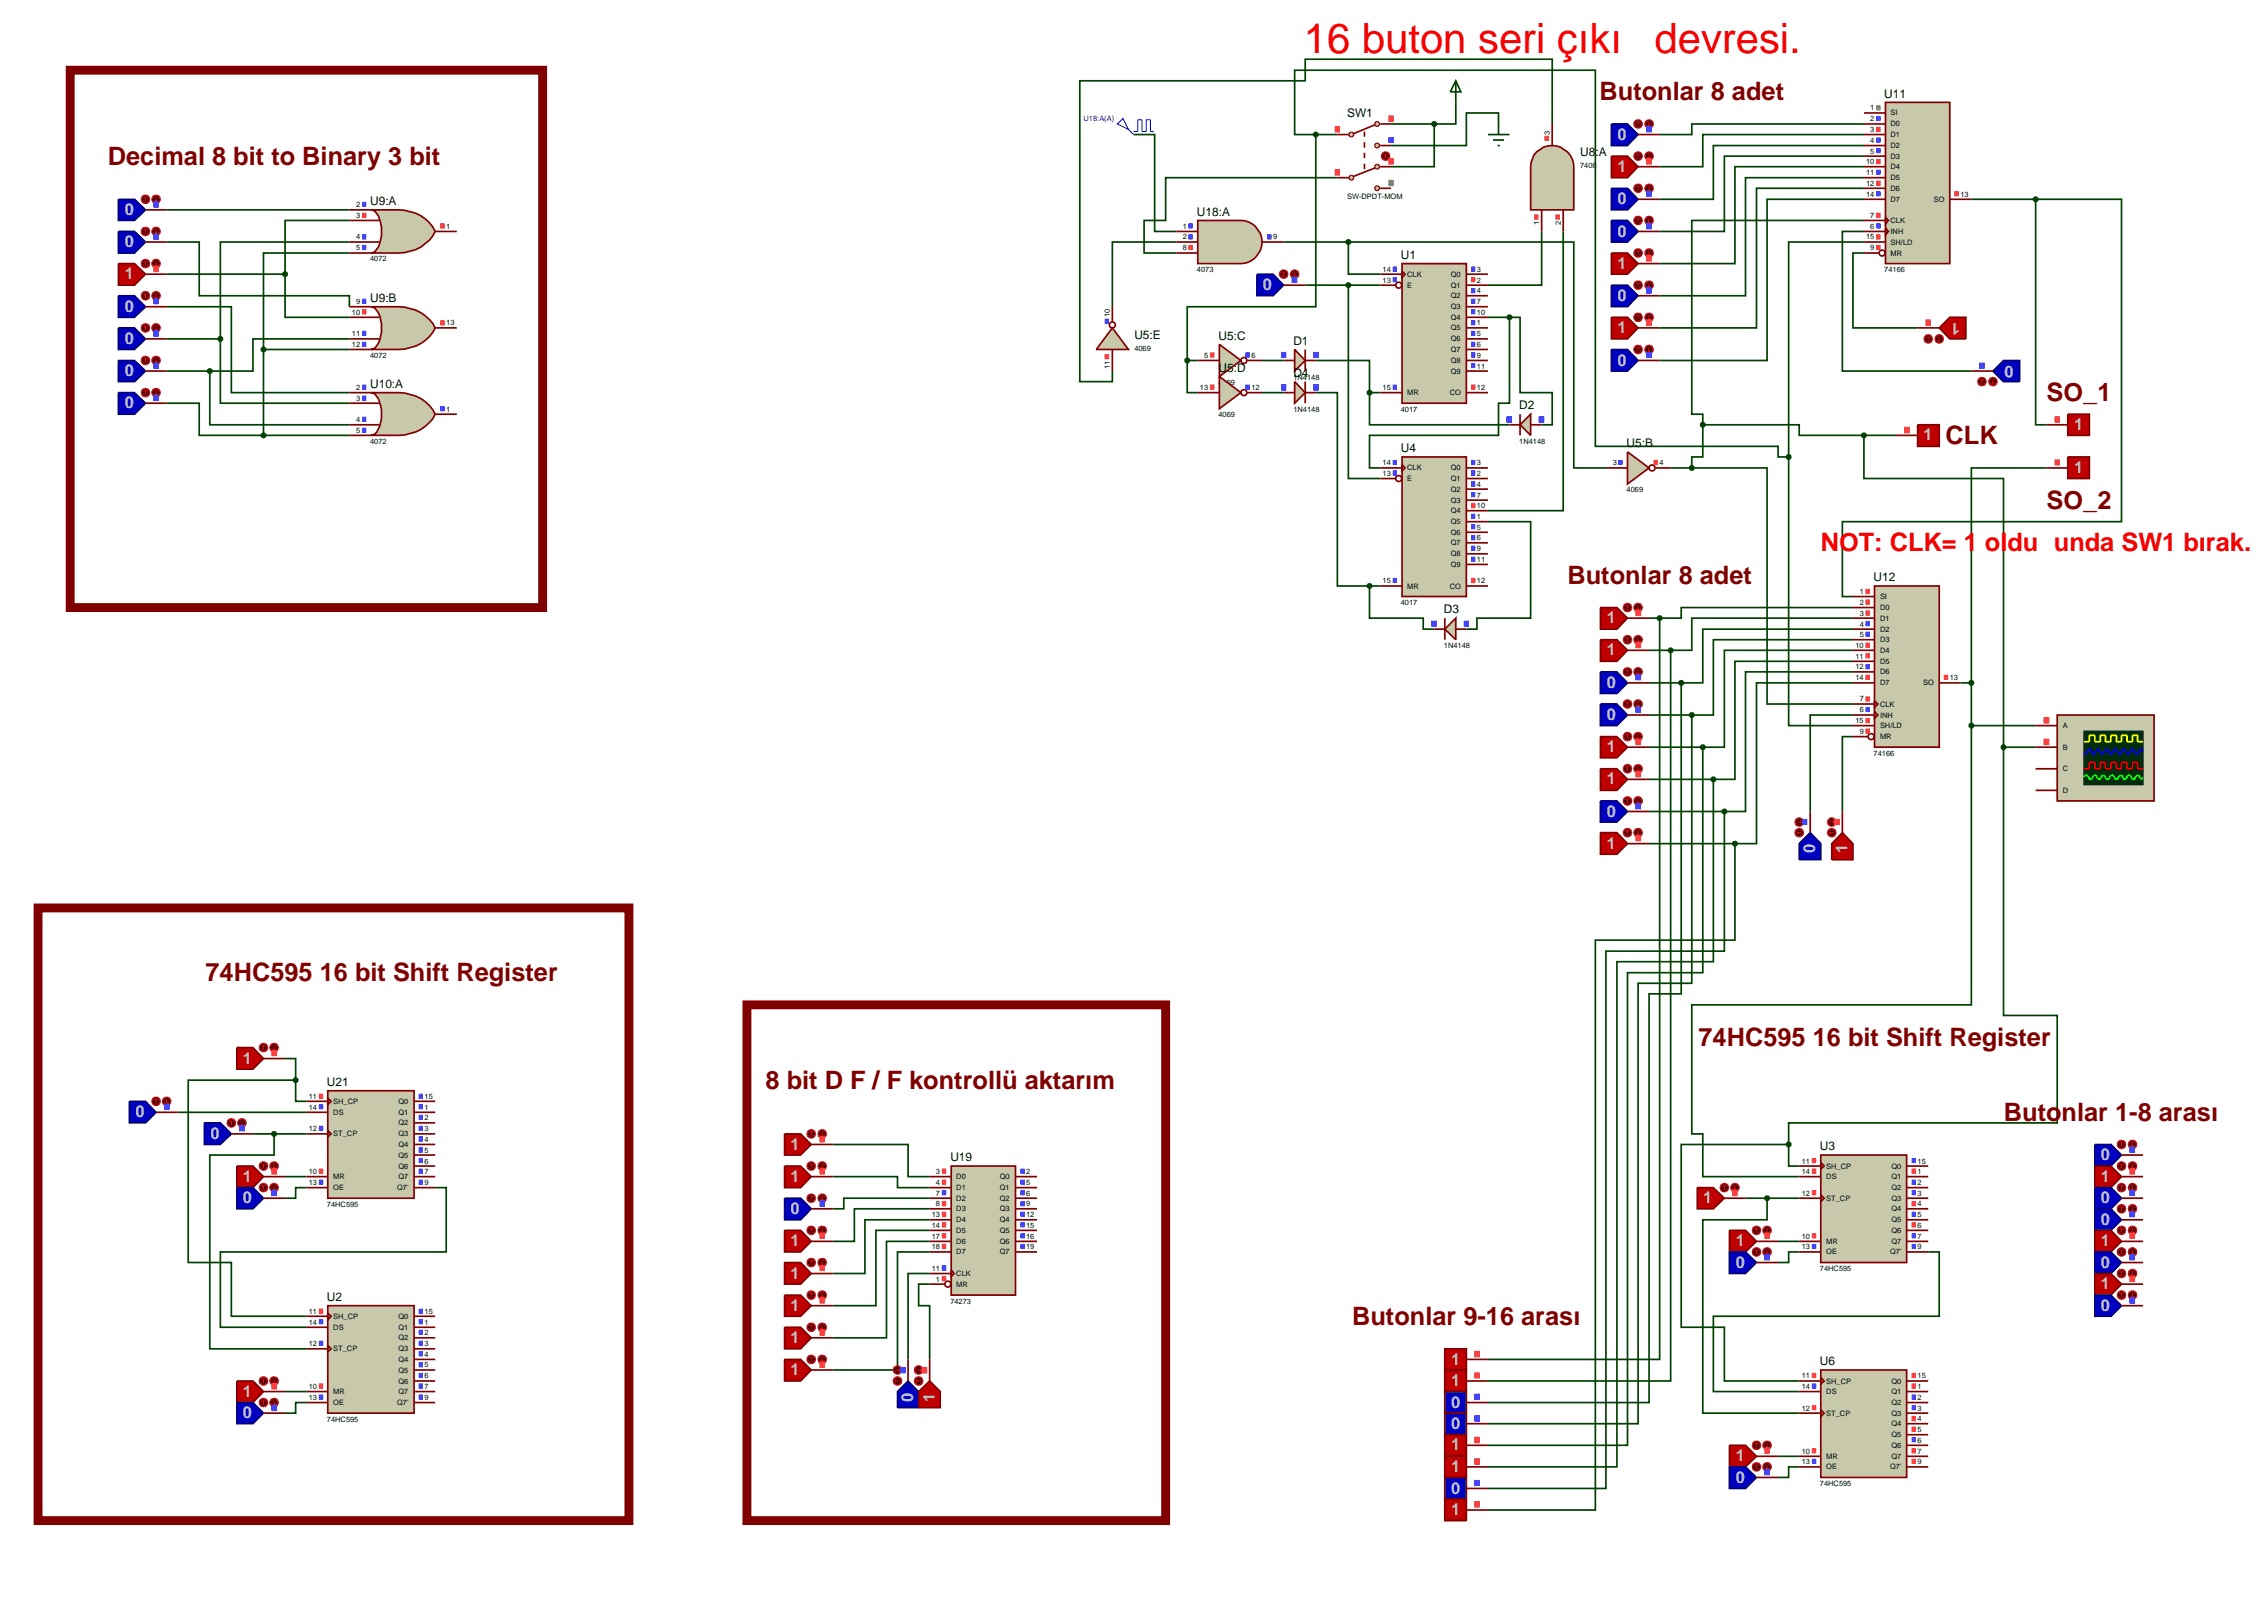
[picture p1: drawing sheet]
<svg xmlns="http://www.w3.org/2000/svg" width="536mm" height="384mm" viewBox="0 0 536 384" stroke-linecap="round" stroke-linejoin="round" font-family="sans-serif">
<defs><g id="words">
<text font-size="9.9" fill="#f00" x="308.3" y="12.4">16 buton seri çıkış devresi.</text>
<g font-size="6" fill="#800000">
<text x="378.2" y="23.7">Butonlar 8 adet</text>
<text x="25.5" y="38.9">Decimal 8 bit to Binary 3 bit</text>
<text x="483.9" y="94.8">SO_1</text>
<text x="460" y="104.9">CLK</text>
<text x="483.9" y="120.2">SO_2</text>
<text x="370.6" y="138">Butonlar 8 adet</text>
<text x="48.6" y="231.9">74HC595 16 bit Shift Register</text>
<text x="401.6" y="247.1">74HC595 16 bit Shift Register</text>
<text x="181" y="257.3">8 bit D F / F kontrollü aktarım</text>
<text x="473.8" y="264.9">Butonlar 1-8 arası</text>
<text x="319.7" y="313.1">Butonlar 9-16 arası</text>
</g>
<text font-size="6" fill="#f00" x="430.5" y="130.3">NOT: CLK= 1 olduğunda SW1 bırak.</text>
<g font-size="3.9" fill="#c0c0c0">
<text x="382.4" y="33">0</text>
<text x="382.4" y="40.6">1</text>
<text x="29.5" y="50.8">0</text>
<text x="382.4" y="48.3">0</text>
<text x="29.5" y="58.4">0</text>
<text x="382.4" y="55.9">0</text>
<text x="382.4" y="63.5">1</text>
<text x="29.5" y="66">1</text>
<text x="298.6" y="68.6">0</text>
<text x="382.4" y="71.1">0</text>
<text x="29.5" y="73.7">0</text>
<text x="463.4" y="76.3" transform="rotate(-180 463.4 76.3)">1</text>
<text x="29.5" y="81.3">0</text>
<text x="382.4" y="78.7">1</text>
<text x="29.5" y="88.9">0</text>
<text x="382.4" y="86.4">0</text>
<text x="476.1" y="86.5" transform="rotate(-180 476.1 86.5)">0</text>
<text x="29.5" y="96.5">0</text>
<text x="490.4" y="101.6">1</text>
<text x="454.8" y="104.1">1</text>
<text x="490.4" y="111.8">1</text>
<text x="379.9" y="147.3">1</text>
<text x="379.9" y="154.9">1</text>
<text x="379.9" y="162.6">0</text>
<text x="379.9" y="170.2">0</text>
<text x="379.9" y="177.8">1</text>
<text x="379.9" y="185.4">1</text>
<text x="379.9" y="193">0</text>
<text x="379.9" y="200.6">1</text>
<text x="429.2" y="201.7" transform="rotate(-90 429.2 201.7)">0</text>
<text x="436.8" y="201.7" transform="rotate(-90 436.8 201.7)">1</text>
<text x="57.4" y="251.4">1</text>
<text x="32" y="264.1">0</text>
<text x="49.8" y="269.2">0</text>
<text x="186.9" y="271.7">1</text>
<text x="496.7" y="274.2">0</text>
<text x="57.4" y="279.3">1</text>
<text x="186.9" y="279.3">1</text>
<text x="496.7" y="279.3">1</text>
<text x="57.4" y="284.4">0</text>
<text x="186.9" y="286.9">0</text>
<text x="402.7" y="284.4">1</text>
<text x="496.7" y="284.4">0</text>
<text x="496.7" y="289.5">0</text>
<text x="186.9" y="294.6">1</text>
<text x="410.4" y="294.6">1</text>
<text x="410.4" y="299.6">0</text>
<text x="496.7" y="294.6">1</text>
<text x="496.7" y="299.6">0</text>
<text x="186.9" y="302.2">1</text>
<text x="496.7" y="304.7">1</text>
<text x="186.9" y="309.8">1</text>
<text x="496.7" y="309.8">0</text>
<text x="186.9" y="317.4">1</text>
<text x="343.1" y="322.5">1</text>
<text x="186.9" y="325">1</text>
<text x="343.1" y="327.6">1</text>
<text x="57.4" y="330.1">1</text>
<text x="57.4" y="335.2">0</text>
<text x="215.9" y="331.3" transform="rotate(-90 215.9 331.3)">0</text>
<text x="221" y="331.3" transform="rotate(-90 221 331.3)">1</text>
<text x="343.1" y="332.7">0</text>
<text x="343.1" y="337.7">0</text>
<text x="343.1" y="342.8">1</text>
<text x="343.1" y="347.9">1</text>
<text x="410.4" y="345.4">1</text>
<text x="343.1" y="353">0</text>
<text x="410.4" y="350.4">0</text>
<text x="343.1" y="358.1">1</text>
</g>
<g font-size="2.8">
<text x="445.5" y="23.1">U11</text>
<text x="318.5" y="27.7">SW1</text>
<text x="373.6" y="37">U8:A</text>
<text x="87.5" y="48.5">U9:A</text>
<text x="283" y="51">U18:A</text>
<text x="331.2" y="61.2">U1</text>
<text x="87.5" y="71.4">U9:B</text>
<text x="268.2" y="80.1">U5:E</text>
<text x="288.1" y="80.3">U5:C</text>
<text x="305.8" y="81.5">D1</text>
<text x="288.1" y="87.9">U5:D</text>
<text x="305.8" y="89.1">D4</text>
<text x="87.5" y="91.7">U10:A</text>
<text x="359.2" y="96.8">D2</text>
<text x="331.2" y="106.9">U4</text>
<text x="384.6" y="105.7">U5:B</text>
<text x="443" y="137.4">U12</text>
<text x="341.4" y="145">D3</text>
<text x="77.3" y="256.7">U21</text>
<text x="224.7" y="274.5">U19</text>
<text x="430.3" y="271.9">U3</text>
<text x="77.3" y="307.5">U2</text>
<text x="430.3" y="322.7">U6</text>
</g>
<text font-size="1.8" fill="#0000c0" x="256.2" y="28.6">U18:A(A)</text>
<g font-size="1.8">
<text x="442.2" y="26.1">1</text>
<text x="442.2" y="28.7">2</text>
<text x="447" y="27.3">SI</text>
<text x="447" y="29.9">D0</text>
<text x="366.4" y="31.8" transform="rotate(-90 366.4 31.8)">3</text>
<text x="442.2" y="31.2">3</text>
<text x="442.2" y="33.8">4</text>
<text x="447" y="32.4">D1</text>
<text x="447" y="35">D2</text>
<text x="373.6" y="39.8">7408</text>
<text x="441.2" y="38.8">10</text>
<text x="441.2" y="41.4">11</text>
<text x="442.2" y="36.3">5</text>
<text x="447" y="37.5">D3</text>
<text x="447" y="40">D4</text>
<text x="318.5" y="47">SW-DPDT-MOM</text>
<text x="441.2" y="43.9">12</text>
<text x="441.2" y="46.5">14</text>
<text x="447" y="42.6">D5</text>
<text x="447" y="45.1">D6</text>
<text x="447" y="47.7">D7</text>
<text x="457.2" y="47.7">SO</text>
<text x="463.5" y="46.5">13</text>
<text x="84.2" y="49">2</text>
<text x="84.2" y="51.5">3</text>
<text x="363.9" y="53.1" transform="rotate(-90 363.9 53.1)">1</text>
<text x="369" y="53.1" transform="rotate(-90 369 53.1)">2</text>
<text x="442.2" y="51.5">7</text>
<text x="447" y="52.7">CLK</text>
<text x="84.2" y="56.6">4</text>
<text x="84.2" y="59.2">5</text>
<text x="105.5" y="54.1">1</text>
<text x="279.7" y="54.1">1</text>
<text x="279.7" y="56.6">2</text>
<text x="279.7" y="59.2">8</text>
<text x="301" y="56.6">9</text>
<text x="441.2" y="56.6">15</text>
<text x="442.2" y="54.1">6</text>
<text x="442.2" y="59.2">9</text>
<text x="447" y="55.3">INH</text>
<text x="447" y="57.8">SH/LD</text>
<text x="87.5" y="61.8">4072</text>
<text x="283" y="64.3">4073</text>
<text x="326.9" y="64.2">14</text>
<text x="332.7" y="65.4">CLK</text>
<text x="343" y="65.4">Q0</text>
<text x="349.2" y="64.2">3</text>
<text x="445.5" y="64.3">74166</text>
<text x="447" y="60.4">MR</text>
<text x="84.2" y="71.9">9</text>
<text x="326.9" y="66.8">13</text>
<text x="332.7" y="68">E</text>
<text x="343" y="68">Q1</text>
<text x="343" y="70.5">Q2</text>
<text x="349.2" y="66.8">2</text>
<text x="349.2" y="69.3">4</text>
<text x="349.2" y="71.9">7</text>
<text x="83.2" y="74.4">10</text>
<text x="105.5" y="76.9">13</text>
<text x="262.4" y="75" transform="rotate(-90 262.4 75)">10</text>
<text x="343" y="73.1">Q3</text>
<text x="343" y="75.6">Q4</text>
<text x="349.2" y="74.4">10</text>
<text x="349.2" y="76.9">1</text>
<text x="83.2" y="79.5">11</text>
<text x="83.2" y="82">12</text>
<text x="268.2" y="83">4069</text>
<text x="343" y="78.1">Q5</text>
<text x="343" y="80.7">Q6</text>
<text x="343" y="83.2">Q7</text>
<text x="349.2" y="79.5">5</text>
<text x="349.2" y="82">6</text>
<text x="87.5" y="84.6">4072</text>
<text x="262.4" y="87.2" transform="rotate(-90 262.4 87.2)">11</text>
<text x="284.7" y="84.6">5</text>
<text x="295.9" y="84.6">6</text>
<text x="305.8" y="89.7">1N4148</text>
<text x="343" y="85.8">Q8</text>
<text x="343" y="88.3">Q9</text>
<text x="349.2" y="84.6">9</text>
<text x="349.2" y="87.1">11</text>
<text x="84.2" y="92.2">2</text>
<text x="84.2" y="94.7">3</text>
<text x="283.7" y="92.2">13</text>
<text x="288.1" y="91">4069</text>
<text x="295.9" y="92.2">12</text>
<text x="326.9" y="92.2">15</text>
<text x="332.7" y="93.4">MR</text>
<text x="342.8" y="93.4">CO</text>
<text x="349.2" y="92.2">12</text>
<text x="84.2" y="99.8">4</text>
<text x="105.5" y="97.3">1</text>
<text x="288.1" y="98.6">4069</text>
<text x="305.8" y="97.3">1N4148</text>
<text x="331.2" y="97.3">4017</text>
<text x="84.2" y="102.3">5</text>
<text x="87.5" y="105">4072</text>
<text x="359.2" y="105">1N4148</text>
<text x="326.9" y="110">14</text>
<text x="326.9" y="112.5">13</text>
<text x="332.7" y="111.2">CLK</text>
<text x="332.7" y="113.7">E</text>
<text x="343" y="111.2">Q0</text>
<text x="343" y="113.7">Q1</text>
<text x="349.2" y="110">3</text>
<text x="349.2" y="112.5">2</text>
<text x="381.3" y="110">3</text>
<text x="392.4" y="110">4</text>
<text x="343" y="116.2">Q2</text>
<text x="343" y="118.8">Q3</text>
<text x="349.2" y="115">4</text>
<text x="349.2" y="117.6">7</text>
<text x="384.6" y="116.4">4069</text>
<text x="343" y="121.3">Q4</text>
<text x="343" y="123.9">Q5</text>
<text x="349.2" y="120.1">10</text>
<text x="349.2" y="122.7">1</text>
<text x="349.2" y="125.2">5</text>
<text x="343" y="126.4">Q6</text>
<text x="343" y="128.9">Q7</text>
<text x="343" y="131.5">Q8</text>
<text x="349.2" y="127.7">6</text>
<text x="349.2" y="130.3">9</text>
<text x="326.9" y="137.9">15</text>
<text x="343" y="134">Q9</text>
<text x="349.2" y="137.9">12</text>
<text x="349.2" y="132.8">11</text>
<text x="331.2" y="143.1">4017</text>
<text x="332.7" y="139.1">MR</text>
<text x="342.8" y="139.1">CO</text>
<text x="439.7" y="140.4">1</text>
<text x="439.7" y="143">2</text>
<text x="444.5" y="141.6">SI</text>
<text x="439.7" y="145.5">3</text>
<text x="439.7" y="148.1">4</text>
<text x="444.5" y="144.2">D0</text>
<text x="444.5" y="146.7">D1</text>
<text x="444.5" y="149.3">D2</text>
<text x="341.4" y="153.2">1N4148</text>
<text x="438.7" y="153.1">10</text>
<text x="438.7" y="155.7">11</text>
<text x="439.7" y="150.6">5</text>
<text x="444.5" y="151.8">D3</text>
<text x="444.5" y="154.3">D4</text>
<text x="438.7" y="158.2">12</text>
<text x="438.7" y="160.8">14</text>
<text x="444.5" y="156.9">D5</text>
<text x="444.5" y="159.4">D6</text>
<text x="444.5" y="162">D7</text>
<text x="454.7" y="162">SO</text>
<text x="461" y="160.8">13</text>
<text x="439.7" y="165.8">7</text>
<text x="444.5" y="167">CLK</text>
<text x="438.7" y="170.9">15</text>
<text x="439.7" y="168.4">6</text>
<text x="439.7" y="173.5">9</text>
<text x="444.5" y="169.6">INH</text>
<text x="444.5" y="172.1">SH/LD</text>
<text x="487.7" y="172.1">A</text>
<text x="443" y="178.6">74166</text>
<text x="444.5" y="174.7">MR</text>
<text x="487.7" y="177.2">B</text>
<text x="487.7" y="182.3">C</text>
<text x="487.7" y="187.4">D</text>
<text x="73" y="259.7">11</text>
<text x="73" y="262.3">14</text>
<text x="78.8" y="260.9">SH_CP</text>
<text x="78.8" y="263.5">DS</text>
<text x="94.2" y="260.9">Q0</text>
<text x="94.2" y="263.5">Q1</text>
<text x="100.4" y="259.7">15</text>
<text x="100.4" y="262.3">1</text>
<text x="73" y="267.4">12</text>
<text x="78.8" y="268.6">ST_CP</text>
<text x="94.2" y="266">Q2</text>
<text x="94.2" y="268.6">Q3</text>
<text x="100.4" y="264.8">2</text>
<text x="100.4" y="267.4">3</text>
<text x="100.4" y="269.9">4</text>
<text x="94.2" y="271.1">Q4</text>
<text x="94.2" y="273.6">Q5</text>
<text x="100.4" y="272.4">5</text>
<text x="100.4" y="275">6</text>
<text x="426" y="275">11</text>
<text x="453.4" y="275">15</text>
<text x="73" y="277.5">10</text>
<text x="73" y="280.1">13</text>
<text x="78.8" y="278.7">MR</text>
<text x="78.8" y="281.3">OE</text>
<text x="93.9" y="281.3">Q7'</text>
<text x="94.2" y="276.2">Q6</text>
<text x="94.2" y="278.7">Q7</text>
<text x="100.4" y="277.5">7</text>
<text x="100.4" y="280.1">9</text>
<text x="221.3" y="277.5">3</text>
<text x="221.3" y="280.1">4</text>
<text x="226.1" y="278.7">D0</text>
<text x="226.1" y="281.3">D1</text>
<text x="236.4" y="278.7">Q0</text>
<text x="236.4" y="281.3">Q1</text>
<text x="242.6" y="277.5">2</text>
<text x="242.6" y="280.1">5</text>
<text x="426" y="277.5">14</text>
<text x="431.8" y="276.2">SH_CP</text>
<text x="431.8" y="278.7">DS</text>
<text x="447.2" y="276.2">Q0</text>
<text x="447.2" y="278.7">Q1</text>
<text x="447.2" y="281.3">Q2</text>
<text x="453.4" y="277.5">1</text>
<text x="453.4" y="280.1">2</text>
<text x="77.3" y="285.2">74HC595</text>
<text x="220.3" y="287.7">13</text>
<text x="221.3" y="282.6">7</text>
<text x="221.3" y="285.1">8</text>
<text x="226.1" y="283.8">D2</text>
<text x="226.1" y="286.3">D3</text>
<text x="236.4" y="283.8">Q2</text>
<text x="236.4" y="286.3">Q3</text>
<text x="242.6" y="282.6">6</text>
<text x="242.6" y="285.1">9</text>
<text x="242.6" y="287.7">12</text>
<text x="426" y="282.6">12</text>
<text x="431.8" y="283.8">ST_CP</text>
<text x="447.2" y="283.8">Q3</text>
<text x="447.2" y="286.3">Q4</text>
<text x="453.4" y="282.6">3</text>
<text x="453.4" y="285.1">4</text>
<text x="453.4" y="287.7">5</text>
<text x="220.3" y="290.2">14</text>
<text x="220.3" y="292.8">17</text>
<text x="226.1" y="288.9">D4</text>
<text x="226.1" y="291.4">D5</text>
<text x="226.1" y="294">D6</text>
<text x="236.4" y="288.9">Q4</text>
<text x="236.4" y="291.4">Q5</text>
<text x="236.4" y="294">Q6</text>
<text x="242.6" y="290.2">15</text>
<text x="242.6" y="292.8">16</text>
<text x="426" y="292.8">10</text>
<text x="431.8" y="294">MR</text>
<text x="447.2" y="288.9">Q5</text>
<text x="447.2" y="291.4">Q6</text>
<text x="447.2" y="294">Q7</text>
<text x="453.4" y="290.2">6</text>
<text x="453.4" y="292.8">7</text>
<text x="220.3" y="295.3">18</text>
<text x="226.1" y="296.5">D7</text>
<text x="236.4" y="296.5">Q7</text>
<text x="242.6" y="295.3">19</text>
<text x="426" y="295.3">13</text>
<text x="431.8" y="296.5">OE</text>
<text x="446.9" y="296.5">Q7'</text>
<text x="453.4" y="295.3">9</text>
<text x="220.3" y="300.4">11</text>
<text x="221.3" y="302.9">1</text>
<text x="226.1" y="301.6">CLK</text>
<text x="226.1" y="304.1">MR</text>
<text x="430.3" y="300.4">74HC595</text>
<text x="73" y="310.5">11</text>
<text x="78.8" y="311.7">SH_CP</text>
<text x="94.2" y="311.7">Q0</text>
<text x="100.4" y="310.5">15</text>
<text x="224.7" y="308.1">74273</text>
<text x="73" y="313.1">14</text>
<text x="78.8" y="314.3">DS</text>
<text x="94.2" y="314.3">Q1</text>
<text x="94.2" y="316.8">Q2</text>
<text x="100.4" y="313.1">1</text>
<text x="100.4" y="315.6">2</text>
<text x="73" y="318.2">12</text>
<text x="78.8" y="319.4">ST_CP</text>
<text x="94.2" y="319.4">Q3</text>
<text x="94.2" y="321.9">Q4</text>
<text x="100.4" y="318.2">3</text>
<text x="100.4" y="320.7">4</text>
<text x="100.4" y="323.2">5</text>
<text x="73" y="328.3">10</text>
<text x="78.8" y="329.5">MR</text>
<text x="94.2" y="324.4">Q5</text>
<text x="94.2" y="327">Q6</text>
<text x="94.2" y="329.5">Q7</text>
<text x="100.4" y="325.8">6</text>
<text x="100.4" y="328.3">7</text>
<text x="426" y="325.8">11</text>
<text x="426" y="328.3">14</text>
<text x="431.8" y="327">SH_CP</text>
<text x="431.8" y="329.5">DS</text>
<text x="447.2" y="327">Q0</text>
<text x="447.2" y="329.5">Q1</text>
<text x="453.4" y="325.8">15</text>
<text x="453.4" y="328.3">1</text>
<text x="73" y="330.9">13</text>
<text x="77.3" y="336">74HC595</text>
<text x="78.8" y="332.1">OE</text>
<text x="93.9" y="332.1">Q7'</text>
<text x="100.4" y="330.9">9</text>
<text x="426" y="333.4">12</text>
<text x="431.8" y="334.6">ST_CP</text>
<text x="447.2" y="332.1">Q2</text>
<text x="447.2" y="334.6">Q3</text>
<text x="453.4" y="330.9">2</text>
<text x="453.4" y="333.4">3</text>
<text x="453.4" y="335.9">4</text>
<text x="447.2" y="337.1">Q4</text>
<text x="447.2" y="339.7">Q5</text>
<text x="453.4" y="338.5">5</text>
<text x="453.4" y="341">6</text>
<text x="426" y="343.6">10</text>
<text x="426" y="346.1">13</text>
<text x="431.8" y="344.8">MR</text>
<text x="431.8" y="347.3">OE</text>
<text x="446.9" y="347.3">Q7'</text>
<text x="447.2" y="342.2">Q6</text>
<text x="447.2" y="344.8">Q7</text>
<text x="453.4" y="343.6">7</text>
<text x="453.4" y="346.1">9</text>
<text x="430.3" y="351.2">74HC595</text>
</g>
</g></defs>
<g fill="none" stroke="#004000" stroke-width=".4">
<path d="M268 31.8h5v22.9h5.1M311.1 31.8v40.7h-30.4v12.7M311.1 31.8h-5v-15.2h71.1v88.9h43.2v2.5h2.5M311.1 31.8h5.1M328.9 29.3h10.2M339.1 29.3v10.1h-10.2M344.2 24.2v5.1h-5.1M354.3 29.3v-2.6h-7.6v7.7h-17.8M367 29.3v-15.3h-58.4v5.1h-53.3v71.1h7.7v-2.5M440.7 29.3h-40.7v2.5h-7.6M440.7 31.8h-38.1v7.6h-10.2M440.7 34.4h-35.6v12.7h-12.7"/>
<path d="M440.7 36.9h-33v17.8h-15.3M440.7 39.4h-30.5v22.9h-17.8M39.4 57.2h7.7v12.7h35.5v2.6M39.4 49.6h43.2M82.6 52.1h-15.2v12.7M82.6 57.2h-30.5v22.9M82.6 59.8h-20.3v22.8M278.1 57.2h-15.1v15.3M303.5 57.2h15.3M316.2 42h-40.6v10.1h-5.1v7.7h7.6M318.8 57.2v7.6h7.6M318.8 57.2h53.3v53.4h7.6"/>
<path d="M364.5 54.7v12.7h-12.7M369.6 54.7v66h-17.8M440.7 44.5h-25.4v33h-22.9M440.7 42h-28v27.9h-20.3M440.7 47.1h-22.9v38.1h-25.4M440.7 59.8h-2.6v17.7h15.3M440.7 54.7h-5.1v33h30.5M440.7 52.1h-40.7v45.8h2.6v2.5M440.7 57.2h-17.8v50.8M466.1 47.1h15.2M481.3 47.1h20.3v76.2h-66v17.7h2.5M481.3 47.1v53.3h2.6"/>
<path d="M39.4 72.5h15.3v20.3h27.9M39.4 64.8h28M67.4 64.8v10.2h15.2M308.6 67.4h17.8M318.8 67.4v45.7h7.6M351.8 75h5.1M356.9 75v20.3h-2.6v7.6h-30.5v7.7h2.6M356.9 75h2.5v17.8h7.6v7.6h-2.5M39.4 95.3h7.7v7.6h15.2M39.4 80.1h12.7M39.4 87.7h10.2M49.6 87.7v12.7h33"/>
<path d="M52.1 80.1v15.2h30.5M62.3 82.6h20.3M62.3 82.6v20.3M82.6 80.1h-22.8v7.6h-10.2M280.7 85.2v7.6h2.5M280.7 85.2h2.5M298.4 85.2h5.1M298.4 92.8h5.1M311.1 92.8h5.1v45.7h7.6M311.1 85.2h12.7v7.6M323.8 92.8v7.6h33.1M323.8 92.8h2.6"/>
<path d="M62.3 102.9h20.3M395 110.6h5M400 110.6h17.8v55.8h20.3M402.6 100.4v7.6h-2.6v2.6M402.6 100.4h22.8v2.5h15.3M422.9 108v63.5h15.2M440.7 102.9v10.2h33v63.5M440.7 102.9h7.6M483.9 110.6h-17.8v50.8M323.8 138.5v7.6h12.7v2.6h2.6M323.8 138.5h2.6M351.8 123.3h10.1v22.8h-12.7v2.6h-2.5"/>
<path d="M389.9 146.1h2.5M389.9 153.7h5.1M392.4 146.1v175.2h-40.6M395 153.7v172.7h-43.2M438.1 143.6h-40.6v2.5h-5.1M438.1 146.1h-38.1v7.6h-5M438.1 148.7h-35.5v12.7h-5.1M438.1 151.2h-33v17.8h-5.1M438.1 153.7h-30.4v22.9h-5.1M438.1 156.3h-27.9v27.9h-5.1M438.1 158.8h-25.4v33h-5M389.9 161.4h7.6"/>
<path d="M389.9 176.6h12.7M389.9 169h10.1M397.5 161.4v73.5h-7.6v96.6h-38.1M400 169v63.4h-12.7v104.1h-35.5M402.6 176.6v53.3h-17.8v111.7h-33M438.1 174.1h-2.5v17.7M438.1 169h-10.1v22.8M438.1 161.4h-22.8v38h-5.1M463.5 161.4h2.6M466.1 171.5v66h-66.1v30.5h2.6v10.1h22.8M466.1 161.4v10.1M466.1 171.5h15.2"/>
<path d="M473.7 176.6v63.4h12.7v25.4h-63.5v5.1M473.7 176.6h7.6M389.9 184.2h15.2M389.9 191.8h17.8M389.9 199.4h20.3M405.1 184.2v43.1h-22.8v119.4h-30.5M407.7 191.8v33h-28v127h-27.9M410.2 199.4v22.8h-33v134.7h-25.4M67.4 250.2h2.5v5.1M69.9 255.3v5h2.6M69.9 255.3h-25.4v43.1h10.2v12.7h17.8M42 262.9h30.5"/>
<path d="M59.8 268h12.7M64.8 268v5h-15.2v45.8h22.9M67.4 278.1h5.1M196.9 270.5h17.8v7.6h5.1M196.9 278.1h15.3v2.6h7.6M422.9 270.5v5.1h2.5M422.9 270.5h-25.4v43.2h10.2v12.7h17.7M72.5 280.7h-2.6v2.5h-2.5M102.9 280.7h2.6v15.2h-53.4v17.8h20.4M219.8 293.4h-10.2v22.8h-12.7M219.8 283.2h-20.3v2.5h-2.6M219.8 285.7h-17.8v7.7h-5.1"/>
<path d="M219.8 288.3h-15.3v12.7h-7.6M219.8 290.8h-12.7v17.8h-10.2M219.8 295.9h-7.6v27.9h-15.3M412.7 283.2h12.7M417.8 283.2v5.1h-15.2v45.7h22.8M420.4 293.4h5M425.4 295.9h-2.5v2.5h-2.5M455.9 295.9h2.6v15.2h-53.4v17.8h20.3M219.8 301h-5.1v20.3M219.8 303.5h-2.6v5.1h2.6v12.7M67.4 328.9h5.1M72.5 331.5h-2.6v2.5h-2.5"/>
<path d="M420.4 344.2h5M425.4 346.7h-2.5v2.5h-2.5"/>
</g>
<path d="M87.7 49.6h6.6a9.3 9.3 0 0 1 8.6 5.1 9.3 9.3 0 0 1-8.6 5.1h-6.6a2.52 2.52 0 0 0 2.1-2.3 8.1 8.1 0 0 0-1.1-7.5z" fill="#c8c8aa" stroke="#800000" stroke-width=".4"/>
<path d="M82.6 57.2h7.1M82.6 52.1h7.1M82.6 49.6h5.1M82.6 59.8h5.1M102.9 54.7h5.1" fill="none" stroke="#800000" stroke-width=".4"/>
<g fill="none" stroke="#4040ff" stroke-width=".24">
<path d="M85.6 47.8h1M85.6 47.9h1M85.6 48h1M85.6 48.1h1M85.6 48.2h1M85.6 48.3h1M85.6 48.4h1M85.6 48.5h1M85.6 48.6h1M85.6 48.7h1M85.6 48.8h1M85.6 55.5h1"/>
<path d="M85.6 55.6h1M85.6 55.7h1M85.6 55.8h1M85.6 55.9h1M85.6 56h1M85.6 56.1h1M85.6 56.2h1M85.6 56.3h1M85.6 56.4h1M85.6 56.5h1M85.6 58h1M85.6 58.1h1"/>
<path d="M85.6 58.2h1M85.6 58.3h1M85.6 58.4h1M85.6 58.5h1M85.6 58.6h1M85.6 58.7h1M85.6 58.8h1M85.6 58.9h1M85.6 59h1"/>
</g>
<g fill="none" stroke="#ff4040" stroke-width=".24">
<path d="M85.6 50.4h1M85.6 50.5h1M85.6 50.6h1M85.6 50.7h1M85.6 50.8h1M85.6 50.9h1M85.6 51h1M85.6 51.1h1M85.6 51.2h1M85.6 51.3h1M85.6 51.4h1M104.1 52.9h1"/>
<path d="M104.1 53h1M104.1 53.1h1M104.1 53.2h1M104.1 53.3h1M104.1 53.4h1M104.1 53.5h1M104.1 53.6h1M104.1 53.7h1M104.1 53.8h1M104.1 53.9h1"/>
</g>
<path d="M87.7 72.5h6.6a9.5 9.5 0 0 1 8.6 5 9.3 9.3 0 0 1-8.6 5.1h-6.6a2.52 2.52 0 0 0 2.1-2.3 7.8 7.8 0 0 0-1.1-7.4z" fill="#c8c8aa" stroke="#800000" stroke-width=".4"/>
<path d="M82.6 75h7.1M82.6 72.5h5.1M102.9 77.5h5.1M82.6 80.1h7.1M82.6 82.6h5.1" fill="none" stroke="#800000" stroke-width=".4"/>
<g fill="none" stroke="#4040ff" stroke-width=".24">
<path d="M85.6 70.7h1M85.6 70.8h1M85.6 70.9h1M85.6 71h1M85.6 71.1h1M85.6 71.2h1M85.6 71.3h1M85.6 71.4h1M85.6 71.5h1M85.6 71.6h1M85.6 71.7h1M85.6 78.3h1"/>
<path d="M85.6 78.4h1M85.6 78.5h1M85.6 78.6h1M85.6 78.7h1M85.6 78.8h1M85.6 78.9h1M85.6 79h1M85.6 79.1h1M85.6 79.2h1M85.6 79.3h1M85.6 80.9h1M85.6 81h1"/>
<path d="M85.6 81.1h1M85.6 81.2h1M85.6 81.3h1M85.6 81.4h1M85.6 81.5h1M85.6 81.6h1M85.6 81.7h1M85.6 81.8h1M85.6 81.9h1"/>
</g>
<g fill="none" stroke="#ff4040" stroke-width=".24">
<path d="M85.6 73.2h1M85.6 73.3h1M85.6 73.4h1M85.6 73.5h1M85.6 73.6h1M85.6 73.7h1M85.6 73.8h1M85.6 73.9h1M85.6 74h1M85.6 74.1h1M85.6 74.2h1M104.1 75.8h1"/>
<path d="M104.1 75.9h1M104.1 76h1M104.1 76.1h1M104.1 76.2h1M104.1 76.3h1M104.1 76.4h1M104.1 76.5h1M104.1 76.6h1M104.1 76.7h1M104.1 76.8h1"/>
</g>
<path d="M87.7 92.8h6.6a9.3 9.3 0 0 1 8.6 5.1 9.5 9.5 0 0 1-8.6 5h-6.6l1-.4a7.7 7.7 0 0 0 0-9.3z" fill="#c8c8aa" stroke="#800000" stroke-width=".4"/>
<path d="M82.6 95.3h7.1M82.6 92.8h5.1M102.9 97.9h5.1M82.6 100.4h7.1M82.6 102.9h5.1" fill="none" stroke="#800000" stroke-width=".4"/>
<g fill="none" stroke="#4040ff" stroke-width=".24">
<path d="M85.6 91h1M85.6 91.1h1M85.6 91.2h1M85.6 91.3h1M85.6 91.4h1M85.6 91.5h1M85.6 91.6h1M85.6 91.7h1M85.6 91.8h1M85.6 91.9h1M85.6 92h1M85.6 93.6h1"/>
<path d="M85.6 93.7h1M85.6 93.8h1M85.6 93.9h1M85.6 94h1M85.6 94.1h1M85.6 94.2h1M85.6 94.3h1M85.6 94.4h1M85.6 94.5h1M85.6 94.6h1M85.6 98.6h1M85.6 98.7h1"/>
<path d="M85.6 98.8h1M85.6 98.9h1M85.6 99h1M85.6 99.1h1M85.6 99.2h1M85.6 99.3h1M85.6 99.4h1M85.6 99.5h1M85.6 99.6h1M104.1 96.1h1M104.1 96.2h1M104.1 96.3h1"/>
<path d="M104.1 96.4h1M104.1 96.5h1M104.1 96.6h1M104.1 96.7h1M104.1 96.8h1M104.1 96.9h1M104.1 97h1M104.1 97.1h1M85.6 101.2h1M85.6 101.3h1M85.6 101.4h1M85.6 101.5h1"/>
<path d="M85.6 101.6h1M85.6 101.7h1M85.6 101.8h1M85.6 101.9h1M85.6 102h1M85.6 102.1h1M85.6 102.2h1"/>
</g>
<path d="M28 47.1h3.8l2.6 2.5-2.6 2.5h-3.8z" fill="#0000c0" stroke="#000080" stroke-width=".4"/>
<path d="M34.4 49.6h5" fill="none" stroke="#800000" stroke-width=".4"/>
<path d="M33.7 46.4l.7-.3-1 1zM34.4 46.1a.94 .94 0 0 1 1 1zM34.4 48.1l1-1a.94 .94 0 0 1-1 1zM33.4 47.1l1 1a.94 .94 0 0 1-1-1z" fill="#400000" stroke="#f00" stroke-width=".24"/>
<path d="M34.4 46.1l1 1-1 1-1-1z" fill="#400000"/>
<path d="M34.4 46.6l-.3 .2M34.4 46.6l.2 .2M34.4 46.6v1" fill="none" stroke="#f00" stroke-width=".24"/>
<path d="M36.2 46.4l.7-.3-1 1zM36.9 46.1a.94 .94 0 0 1 1 1zM36.9 48.1l1-1a.94 .94 0 0 1-1 1zM35.9 47.1l1 1a.94 .94 0 0 1-1-1z" fill="#400000" stroke="#f00" stroke-width=".24"/>
<path d="M36.9 46.1l1 1-1 1-1-1z" fill="#400000"/>
<path d="M36.7 47.3l.2 .3M36.9 46.6v1M37.2 47.3l-.3 .3" fill="none" stroke="#f00" stroke-width=".24"/>
<g fill="none" stroke="#4040ff" stroke-width=".24">
<path d="M36.3 47.7h1.2M36.3 47.8h1.2M36.3 47.9h1.2M36.3 48h1.2M36.3 48.1h1.2M36.3 48.2h1.2M36.3 48.3h1.2M36.3 48.4h1.2M36.3 48.5h1.2M36.3 48.6h1.2M36.3 48.7h1.2M36.3 48.8h1.2"/>
<path d="M36.3 48.9h1.2M36.3 49h1.2"/>
</g>
<path d="M28 54.7h3.8l2.6 2.5-2.6 2.6h-3.8z" fill="#0000c0" stroke="#000080" stroke-width=".4"/>
<path d="M34.4 57.2h5" fill="none" stroke="#800000" stroke-width=".4"/>
<path d="M33.7 54l.7-.3-1 1zM34.4 53.7a.94 .94 0 0 1 1 1zM35.4 54.7a.94 .94 0 0 1-1 1zM33.4 54.7l1 1a.94 .94 0 0 1-1-1z" fill="#400000" stroke="#f00" stroke-width=".24"/>
<path d="M34.4 53.7l1 1-1 1-1-1z" fill="#400000"/>
<path d="M34.4 54.2l-.3 .2M34.4 54.2l.2 .2M34.4 54.2v1" fill="none" stroke="#f00" stroke-width=".24"/>
<path d="M36.2 54l.7-.3-1 1zM36.9 53.7a.94 .94 0 0 1 1 1zM37.9 54.7a.94 .94 0 0 1-1 1zM35.9 54.7l1 1a.94 .94 0 0 1-1-1z" fill="#400000" stroke="#f00" stroke-width=".24"/>
<path d="M36.9 53.7l1 1-1 1-1-1z" fill="#400000"/>
<path d="M36.7 54.9l.2 .3M36.9 54.2v1M37.2 54.9l-.3 .3" fill="none" stroke="#f00" stroke-width=".24"/>
<g fill="none" stroke="#4040ff" stroke-width=".24">
<path d="M36.3 55.3h1.2M36.3 55.4h1.2M36.3 55.5h1.2M36.3 55.6h1.2M36.3 55.7h1.2M36.3 55.8h1.2M36.3 55.9h1.2M36.3 56h1.2M36.3 56.1h1.2M36.3 56.2h1.2M36.3 56.3h1.2M36.3 56.4h1.2"/>
<path d="M36.3 56.5h1.2M36.3 56.6h1.2"/>
</g>
<path d="M28 62.3h3.8l2.6 2.5-2.6 2.6h-3.8z" fill="#c00000" stroke="#800000" stroke-width=".4"/>
<path d="M34.4 64.8h5" fill="none" stroke="#800000" stroke-width=".4"/>
<path d="M33.7 61.6l.7-.3-1 1zM34.4 61.3a.94 .94 0 0 1 1 1zM35.4 62.3a.94 .94 0 0 1-1 1zM33.4 62.3l1 1a.94 .94 0 0 1-1-1z" fill="#400000" stroke="#f00" stroke-width=".24"/>
<path d="M33.4 62.3l1-1 1 1-1 1z" fill="#400000"/>
<path d="M34.4 61.8l-.3 .3M34.4 61.8l.2 .3M34.4 61.8v1" fill="none" stroke="#f00" stroke-width=".24"/>
<path d="M36.2 61.6l.7-.3-1 1zM36.9 61.3a.94 .94 0 0 1 1 1zM36.9 63.3l1-1a.94 .94 0 0 1-1 1zM35.9 62.3l1 1a.94 .94 0 0 1-1-1z" fill="#400000" stroke="#f00" stroke-width=".24"/>
<path d="M36.9 61.3l1 1-1 1-1-1z" fill="#400000"/>
<path d="M36.7 62.6l.2 .2M36.9 61.8v1M37.2 62.6l-.3 .2" fill="none" stroke="#f00" stroke-width=".24"/>
<g fill="none" stroke="#ff4040" stroke-width=".24">
<path d="M36.3 62.9h1.2M36.3 63h1.2M36.3 63.1h1.2M36.3 63.2h1.2M36.3 63.3h1.2M36.3 63.4h1.2M36.3 63.5h1.2M36.3 63.6h1.2M36.3 63.7h1.2M36.3 63.8h1.2M36.3 63.9h1.2M36.3 64h1.2"/>
<path d="M36.3 64.1h1.2M36.3 64.2h1.2"/>
</g>
<path d="M28 69.9h3.8l2.6 2.6-2.6 2.5h-3.8z" fill="#0000c0" stroke="#000080" stroke-width=".4"/>
<path d="M34.4 72.5h5" fill="none" stroke="#800000" stroke-width=".4"/>
<path d="M33.7 69.2l.7-.3-1 1zM34.4 68.9a.94 .94 0 0 1 1 1zM35.4 69.9a.94 .94 0 0 1-1 1zM33.4 69.9l1 1a.94 .94 0 0 1-1-1z" fill="#400000" stroke="#f00" stroke-width=".24"/>
<path d="M33.4 69.9l1-1 1 1-1 1z" fill="#400000"/>
<path d="M34.4 69.4l-.3 .3M34.4 69.4l.2 .3M34.4 69.4v1" fill="none" stroke="#f00" stroke-width=".24"/>
<path d="M36.2 69.2l.7-.3-1 1zM36.9 68.9a.94 .94 0 0 1 1 1zM36.9 70.9l1-1a.94 .94 0 0 1-1 1zM35.9 69.9l1 1a.94 .94 0 0 1-1-1z" fill="#400000" stroke="#f00" stroke-width=".24"/>
<path d="M36.9 68.9l1 1-1 1-1-1z" fill="#400000"/>
<path d="M36.7 70.2l.2 .2M36.9 69.4v1M37.2 70.2l-.3 .2" fill="none" stroke="#f00" stroke-width=".24"/>
<g fill="none" stroke="#4040ff" stroke-width=".24">
<path d="M36.3 70.6h1.2M36.3 70.7h1.2M36.3 70.8h1.2M36.3 70.9h1.2M36.3 71h1.2M36.3 71.1h1.2M36.3 71.2h1.2M36.3 71.3h1.2M36.3 71.4h1.2M36.3 71.5h1.2M36.3 71.6h1.2M36.3 71.7h1.2"/>
<path d="M36.3 71.8h1.2"/>
</g>
<path d="M28 77.5h3.8l2.6 2.6-2.6 2.5h-3.8z" fill="#0000c0" stroke="#000080" stroke-width=".4"/>
<path d="M34.4 80.1h5" fill="none" stroke="#800000" stroke-width=".4"/>
<path d="M33.7 76.8l.7-.3-1 1zM34.4 76.5a.94 .94 0 0 1 1 1zM35.4 77.5a.94 .94 0 0 1-1 1zM33.4 77.5l1 1a.94 .94 0 0 1-1-1z" fill="#400000" stroke="#f00" stroke-width=".24"/>
<path d="M34.4 76.5l1 1-1 1-1-1z" fill="#400000"/>
<path d="M34.4 77l-.3 .3M34.4 77l.2 .3M34.4 77v1.1" fill="none" stroke="#f00" stroke-width=".24"/>
<path d="M36.2 76.8l.7-.3-1 1zM36.9 76.5a.94 .94 0 0 1 1 1zM37.9 77.5a.94 .94 0 0 1-1 1zM35.9 77.5l1 1a.94 .94 0 0 1-1-1z" fill="#400000" stroke="#f00" stroke-width=".24"/>
<path d="M36.9 76.5l1 1-1 1-1-1z" fill="#400000"/>
<path d="M36.7 77.8l.2 .3M36.9 77v1.1M37.2 77.8l-.3 .3" fill="none" stroke="#f00" stroke-width=".24"/>
<g fill="none" stroke="#4040ff" stroke-width=".24">
<path d="M36.3 78.2h1.2M36.3 78.3h1.2M36.3 78.4h1.2M36.3 78.5h1.2M36.3 78.6h1.2M36.3 78.7h1.2M36.3 78.8h1.2M36.3 78.9h1.2M36.3 79h1.2M36.3 79.1h1.2M36.3 79.2h1.2M36.3 79.3h1.2"/>
<path d="M36.3 79.4h1.2M36.3 79.5h1.2"/>
</g>
<path d="M28 85.2h3.8l2.6 2.5-2.6 2.5h-3.8z" fill="#0000c0" stroke="#000080" stroke-width=".4"/>
<path d="M34.4 87.7h5" fill="none" stroke="#800000" stroke-width=".4"/>
<path d="M33.7 84.5l.7-.3-1 1zM34.4 84.2a.94 .94 0 0 1 1 1zM34.4 86.2l1-1a.94 .94 0 0 1-1 1zM33.4 85.2l1 1a.94 .94 0 0 1-1-1z" fill="#400000" stroke="#f00" stroke-width=".24"/>
<path d="M34.4 84.2l1 1-1 1-1-1z" fill="#400000"/>
<path d="M34.4 84.7l-.3 .2M34.4 84.7l.2 .2M34.4 84.7v1" fill="none" stroke="#f00" stroke-width=".24"/>
<path d="M36.2 84.5l.7-.3-1 1zM36.9 84.2a.94 .94 0 0 1 1 1zM36.9 86.2l1-1a.94 .94 0 0 1-1 1zM35.9 85.2l1 1a.94 .94 0 0 1-1-1z" fill="#400000" stroke="#f00" stroke-width=".24"/>
<path d="M36.9 84.2l1 1-1 1-1-1z" fill="#400000"/>
<path d="M36.7 85.4l.2 .3M36.9 84.7v1M37.2 85.4l-.3 .3" fill="none" stroke="#f00" stroke-width=".24"/>
<g fill="none" stroke="#4040ff" stroke-width=".24">
<path d="M36.3 85.8h1.2M36.3 85.9h1.2M36.3 86h1.2M36.3 86.1h1.2M36.3 86.2h1.2M36.3 86.3h1.2M36.3 86.4h1.2M36.3 86.5h1.2M36.3 86.6h1.2M36.3 86.7h1.2M36.3 86.8h1.2M36.3 86.9h1.2"/>
<path d="M36.3 87h1.2M36.3 87.1h1.2"/>
</g>
<path d="M28 92.8h3.8l2.6 2.5-2.6 2.6h-3.8z" fill="#0000c0" stroke="#000080" stroke-width=".4"/>
<path d="M34.4 95.3h5" fill="none" stroke="#800000" stroke-width=".4"/>
<path d="M33.7 92.1l.7-.3-1 1zM34.4 91.8a.94 .94 0 0 1 1 1zM35.4 92.8a.94 .94 0 0 1-1 1zM33.4 92.8l1 1a.94 .94 0 0 1-1-1z" fill="#400000" stroke="#f00" stroke-width=".24"/>
<path d="M34.4 91.8l1 1-1 1-1-1z" fill="#400000"/>
<path d="M34.4 92.3l-.3 .2M34.4 92.3l.2 .2M34.4 92.3v1" fill="none" stroke="#f00" stroke-width=".24"/>
<path d="M36.2 92.1l.7-.3-1 1zM36.9 91.8a.94 .94 0 0 1 1 1zM37.9 92.8a.94 .94 0 0 1-1 1zM35.9 92.8l1 1a.94 .94 0 0 1-1-1z" fill="#400000" stroke="#f00" stroke-width=".24"/>
<path d="M36.9 91.8l1 1-1 1-1-1z" fill="#400000"/>
<path d="M36.7 93l.2 .3M36.9 92.3v1M37.2 93l-.3 .3" fill="none" stroke="#f00" stroke-width=".24"/>
<g fill="none" stroke="#4040ff" stroke-width=".24">
<path d="M36.3 93.4h1.2M36.3 93.5h1.2M36.3 93.6h1.2M36.3 93.7h1.2M36.3 93.8h1.2M36.3 93.9h1.2M36.3 94h1.2M36.3 94.1h1.2M36.3 94.2h1.2M36.3 94.3h1.2M36.3 94.4h1.2M36.3 94.5h1.2"/>
<path d="M36.3 94.6h1.2M36.3 94.7h1.2"/>
</g>
<path d="M67.1 64.4l.3-.1-.5 .5zM67.4 64.3l.3 .1 .2 .4zM67.4 65.3l.5-.5-.2 .4zM66.9 64.8l.5 .5-.3-.1z" fill="#004000" stroke="#004000" stroke-width=".4"/>
<path d="M66.9 64.8l.5-.5 .5 .5-.5 .5z" fill="#004000"/>
<path d="M51.8 79.7l.3-.1-.5 .5zM52.1 79.6l.3 .1 .2 .4zM52.1 80.6l.5-.5-.2 .4zM51.6 80.1l.5 .5-.3-.1z" fill="#004000" stroke="#004000" stroke-width=".4"/>
<path d="M52.1 79.6l.5 .5-.5 .5-.5-.5z" fill="#004000"/>
<path d="M49.3 87.3l.3-.1-.5 .5zM49.6 87.2l.3 .1 .2 .4zM49.6 88.2l.5-.5-.2 .4zM49.1 87.7l.5 .5-.4-.2z" fill="#004000" stroke="#004000" stroke-width=".4"/>
<path d="M49.6 87.2l.5 .5-.5 .5-.5-.5z" fill="#004000"/>
<path d="M61.9 102.6l.4-.2-.5 .5zM62.3 102.4l.3 .1 .2 .4zM62.3 103.4l.5-.5-.2 .4zM61.8 102.9l.5 .5-.3-.1z" fill="#004000" stroke="#004000" stroke-width=".4"/>
<path d="M61.8 102.9l.5-.5 .5 .5-.5 .5z" fill="#004000"/>
<path d="M62 82.2l.3-.1-.5 .5zM62.3 82.1l.3 .1 .2 .4zM62.3 83.1l.5-.5-.2 .4zM61.8 82.6l.5 .5-.4-.2z" fill="#004000" stroke="#004000" stroke-width=".4"/>
<path d="M62.3 82.1l.5 .5-.5 .5-.5-.5z" fill="#004000"/>
<path d="M445.8 24.2h15.2v38.1h-15.2z" fill="#c8c8aa" stroke="#800000" stroke-width=".4"/>
<g fill="none" stroke="#800000" stroke-width=".4">
<path d="M440.7 26.7h5.1M440.7 29.3h5.1M440.7 31.8h5.1M440.7 34.4h5.1M440.7 36.9h5.1M440.7 39.4h5.1M440.7 42h5.1M440.7 44.5h5.1M440.7 47.1h5.1M440.7 52.1h5.1M440.7 54.7h5.1M440.7 57.2h5.1"/>
<path d="M440.7 59.8h3.5M445.8 51.4l.7 .7-.7 .8zM445.8 53.9l.7 .8-.7 .8zM461 47.1h5.1"/>
<circle cx="445" cy="59.8" r=".7"/>
</g>
<path d="M443.6 25h1M443.6 25.1h1M443.6 25.2h1M443.6 25.3h1M443.6 25.4h1M443.6 25.5h1M443.6 25.6h1M443.6 25.7h1M443.6 25.8h1M443.6 25.9h1M443.6 26h1" fill="none" stroke="#808080" stroke-width=".24"/>
<g fill="none" stroke="#4040ff" stroke-width=".24">
<path d="M443.6 27.5h1M443.6 27.6h1M443.6 27.7h1M443.6 27.8h1M443.6 27.9h1M443.6 28h1M443.6 28.1h1M443.6 28.2h1M443.6 28.3h1M443.6 28.4h1M443.6 28.5h1M443.6 32.6h1"/>
<path d="M443.6 32.7h1M443.6 32.8h1M443.6 32.9h1M443.6 33h1M443.6 33.1h1M443.6 33.2h1M443.6 33.3h1M443.6 33.4h1M443.6 33.5h1M443.6 33.6h1M443.6 35.1h1M443.6 35.2h1"/>
<path d="M443.6 35.3h1M443.6 35.4h1M443.6 35.5h1M443.6 35.6h1M443.6 35.7h1M443.6 35.8h1M443.6 35.9h1M443.6 36h1M443.6 36.1h1M443.6 40.2h1M443.6 40.3h1M443.6 40.4h1"/>
<path d="M443.6 40.5h1M443.6 40.6h1M443.6 40.7h1M443.6 40.8h1M443.6 40.9h1M443.6 41h1M443.6 41.1h1M443.6 41.2h1M443.6 45.3h1M443.6 45.4h1M443.6 45.5h1M443.6 45.6h1"/>
<path d="M443.6 45.7h1M443.6 45.8h1M443.6 45.9h1M443.6 46h1M443.6 46.1h1M443.6 46.2h1M443.6 46.3h1M443.6 52.9h1M443.6 53h1M443.6 53.1h1M443.6 53.2h1M443.6 53.3h1"/>
<path d="M443.6 53.4h1M443.6 53.5h1M443.6 53.6h1M443.6 53.7h1M443.6 53.8h1M443.6 53.9h1"/>
</g>
<g fill="none" stroke="#ff4040" stroke-width=".24">
<path d="M443.6 30.1h1M443.6 30.2h1M443.6 30.3h1M443.6 30.4h1M443.6 30.5h1M443.6 30.6h1M443.6 30.7h1M443.6 30.8h1M443.6 30.9h1M443.6 31h1M443.6 31.1h1M443.6 37.7h1"/>
<path d="M443.6 37.8h1M443.6 37.9h1M443.6 38h1M443.6 38.1h1M443.6 38.2h1M443.6 38.3h1M443.6 38.4h1M443.6 38.5h1M443.6 38.6h1M443.6 38.7h1M443.6 42.8h1M443.6 42.9h1"/>
<path d="M443.6 43h1M443.6 43.1h1M443.6 43.2h1M443.6 43.3h1M443.6 43.4h1M443.6 43.5h1M443.6 43.6h1M443.6 43.7h1M443.6 43.8h1M443.6 50.4h1M443.6 50.5h1M443.6 50.6h1"/>
<path d="M443.6 50.7h1M443.6 50.8h1M443.6 50.9h1M443.6 51h1M443.6 51.1h1M443.6 51.2h1M443.6 51.3h1M443.6 51.4h1M443.6 55.5h1M443.6 55.6h1M443.6 55.7h1M443.6 55.8h1"/>
<path d="M443.6 55.9h1M443.6 56h1M443.6 56.1h1M443.6 56.2h1M443.6 56.3h1M443.6 56.4h1M443.6 56.5h1M443.6 58h1M443.6 58.1h1M443.6 58.2h1M443.6 58.3h1M443.6 58.4h1"/>
<path d="M443.6 58.5h1M443.6 58.6h1M443.6 58.7h1M443.6 58.8h1M443.6 58.9h1M443.6 59h1M462.1 45.3h1M462.1 45.4h1M462.1 45.5h1M462.1 45.6h1M462.1 45.7h1M462.1 45.8h1"/>
<path d="M462.1 45.9h1M462.1 46h1M462.1 46.1h1M462.1 46.2h1M462.1 46.3h1"/>
</g>
<path d="M381 75h3.8l2.5 2.5-2.5 2.6h-3.8z" fill="#c00000" stroke="#800000" stroke-width=".4"/>
<path d="M387.3 77.5h5.1" fill="none" stroke="#800000" stroke-width=".4"/>
<path d="M386.6 74.3l.7-.3-1 1zM387.3 74a.94 .94 0 0 1 1 1zM387.3 76l1-1a.94 .94 0 0 1-1 1zM386.3 75l1 1a.94 .94 0 0 1-1-1z" fill="#400000" stroke="#f00" stroke-width=".24"/>
<path d="M387.3 74l1 1-1 1-1-1z" fill="#400000"/>
<path d="M387.3 74.5l-.2 .3M387.3 74.5l.3 .3M387.3 74.5v1" fill="none" stroke="#f00" stroke-width=".24"/>
<path d="M389.2 74.3l.7-.3-1 1zM389.9 74a.94 .94 0 0 1 1 1zM390.9 75a.94 .94 0 0 1-1 1zM388.9 75l1 1a.94 .94 0 0 1-1-1z" fill="#400000" stroke="#f00" stroke-width=".24"/>
<path d="M389.9 74l1 1-1 1-1-1z" fill="#400000"/>
<path d="M389.6 75.3l.3 .2M389.9 74.5v1M390.1 75.3l-.2 .2" fill="none" stroke="#f00" stroke-width=".24"/>
<g fill="none" stroke="#ff4040" stroke-width=".24">
<path d="M389.2 75.6h1.3M389.2 75.7h1.3M389.2 75.8h1.3M389.2 75.9h1.3M389.2 76h1.3M389.2 76.1h1.3M389.2 76.2h1.3M389.2 76.3h1.3M389.2 76.4h1.3M389.2 76.5h1.3M389.2 76.6h1.3M389.2 76.7h1.3"/>
<path d="M389.2 76.8h1.3M389.2 76.9h1.3"/>
</g>
<path d="M381 29.3h3.8l2.5 2.5-2.5 2.6h-3.8z" fill="#0000c0" stroke="#000080" stroke-width=".4"/>
<path d="M387.3 31.8h5.1" fill="none" stroke="#800000" stroke-width=".4"/>
<path d="M386.6 28.6l.7-.3-1 1zM387.3 28.3a.94 .94 0 0 1 1 1zM388.3 29.3a.94 .94 0 0 1-1 1zM386.3 29.3l1 1a.94 .94 0 0 1-1-1z" fill="#400000" stroke="#f00" stroke-width=".24"/>
<path d="M387.3 28.3l1 1-1 1-1-1z" fill="#400000"/>
<path d="M387.3 28.8l-.2 .2M387.3 28.8l.3 .2M387.3 28.8v1" fill="none" stroke="#f00" stroke-width=".24"/>
<path d="M389.2 28.6l.7-.3-1 1zM389.9 28.3a.94 .94 0 0 1 1 1zM390.9 29.3a.94 .94 0 0 1-1 1zM388.9 29.3l1 1a.94 .94 0 0 1-1-1z" fill="#400000" stroke="#f00" stroke-width=".24"/>
<path d="M389.9 28.3l1 1-1 1-1-1z" fill="#400000"/>
<path d="M389.6 29.5l.3 .3M389.9 28.8v1M390.1 29.5l-.2 .3" fill="none" stroke="#f00" stroke-width=".24"/>
<g fill="none" stroke="#4040ff" stroke-width=".24">
<path d="M389.2 29.9h1.3M389.2 30h1.3M389.2 30.1h1.3M389.2 30.2h1.3M389.2 30.3h1.3M389.2 30.4h1.3M389.2 30.5h1.3M389.2 30.6h1.3M389.2 30.7h1.3M389.2 30.8h1.3M389.2 30.9h1.3M389.2 31h1.3"/>
<path d="M389.2 31.1h1.3M389.2 31.2h1.3"/>
</g>
<path d="M381 36.9h3.8l2.5 2.5-2.5 2.6h-3.8z" fill="#c00000" stroke="#800000" stroke-width=".4"/>
<path d="M387.3 39.4h5.1" fill="none" stroke="#800000" stroke-width=".4"/>
<path d="M386.6 36.2l.7-.3-1 1zM387.3 35.9a.94 .94 0 0 1 1 1zM388.3 36.9a.94 .94 0 0 1-1 1zM386.3 36.9l1 1a.94 .94 0 0 1-1-1z" fill="#400000" stroke="#f00" stroke-width=".24"/>
<path d="M387.3 35.9l1 1-1 1-1-1z" fill="#400000"/>
<path d="M387.3 36.4l-.2 .3M387.3 36.4l.3 .3M387.3 36.4v1" fill="none" stroke="#f00" stroke-width=".24"/>
<path d="M389.2 36.2l.7-.3-1 1zM389.9 35.9a.94 .94 0 0 1 1 1zM390.9 36.9a.94 .94 0 0 1-1 1zM388.9 36.9l1 1a.94 .94 0 0 1-1-1z" fill="#400000" stroke="#f00" stroke-width=".24"/>
<path d="M389.9 35.9l1 1-1 1-1-1z" fill="#400000"/>
<path d="M389.6 37.2l.3 .2M389.9 36.4v1M390.1 37.2l-.2 .2" fill="none" stroke="#f00" stroke-width=".24"/>
<g fill="none" stroke="#ff4040" stroke-width=".24">
<path d="M389.2 37.5h1.3M389.2 37.6h1.3M389.2 37.7h1.3M389.2 37.8h1.3M389.2 37.9h1.3M389.2 38h1.3M389.2 38.1h1.3M389.2 38.2h1.3M389.2 38.3h1.3M389.2 38.4h1.3M389.2 38.5h1.3M389.2 38.6h1.3"/>
<path d="M389.2 38.7h1.3M389.2 38.8h1.3"/>
</g>
<path d="M381 44.5h3.8l2.5 2.6-2.5 2.5h-3.8z" fill="#0000c0" stroke="#000080" stroke-width=".4"/>
<path d="M387.3 47.1h5.1" fill="none" stroke="#800000" stroke-width=".4"/>
<path d="M386.6 43.8l.7-.3-1 1zM387.3 43.5a.94 .94 0 0 1 1 1zM387.3 45.5l1-1a.94 .94 0 0 1-1 1zM386.3 44.5l1 1a.94 .94 0 0 1-1-1z" fill="#400000" stroke="#f00" stroke-width=".24"/>
<path d="M387.3 43.5l1 1-1 1-1-1z" fill="#400000"/>
<path d="M387.3 44l-.2 .3M387.3 44l.3 .3M387.3 44v1" fill="none" stroke="#f00" stroke-width=".24"/>
<path d="M389.2 43.8l.7-.3-1 1zM389.9 43.5a.94 .94 0 0 1 1 1zM389.9 45.5l1-1a.94 .94 0 0 1-1 1zM388.9 44.5l1 1a.94 .94 0 0 1-1-1z" fill="#400000" stroke="#f00" stroke-width=".24"/>
<path d="M389.9 43.5l1 1-1 1-1-1z" fill="#400000"/>
<path d="M389.6 44.8l.3 .2M389.9 44v1M390.1 44.8l-.2 .2" fill="none" stroke="#f00" stroke-width=".24"/>
<g fill="none" stroke="#4040ff" stroke-width=".24">
<path d="M389.2 45.2h1.3M389.2 45.3h1.3M389.2 45.4h1.3M389.2 45.5h1.3M389.2 45.6h1.3M389.2 45.7h1.3M389.2 45.8h1.3M389.2 45.9h1.3M389.2 46h1.3M389.2 46.1h1.3M389.2 46.2h1.3M389.2 46.3h1.3"/>
<path d="M389.2 46.4h1.3"/>
</g>
<path d="M381 52.1h3.8l2.5 2.6-2.5 2.5h-3.8z" fill="#0000c0" stroke="#000080" stroke-width=".4"/>
<path d="M387.3 54.7h5.1" fill="none" stroke="#800000" stroke-width=".4"/>
<path d="M386.6 51.4l.7-.3-1 1zM387.3 51.1a.94 .94 0 0 1 1 1zM388.3 52.1a.94 .94 0 0 1-1 1zM386.3 52.1l1 1a.94 .94 0 0 1-1-1z" fill="#400000" stroke="#f00" stroke-width=".24"/>
<path d="M387.3 51.1l1 1-1 1-1-1z" fill="#400000"/>
<path d="M387.3 51.6l-.2 .3M387.3 51.6l.3 .3M387.3 51.6v1.1" fill="none" stroke="#f00" stroke-width=".24"/>
<path d="M389.2 51.4l.7-.3-1 1zM389.9 51.1a.94 .94 0 0 1 1 1zM390.9 52.1a.94 .94 0 0 1-1 1zM388.9 52.1l1 1a.94 .94 0 0 1-1-1z" fill="#400000" stroke="#f00" stroke-width=".24"/>
<path d="M389.9 51.1l1 1-1 1-1-1z" fill="#400000"/>
<path d="M389.6 52.4l.3 .3M389.9 51.6v1.1M390.1 52.4l-.2 .3" fill="none" stroke="#f00" stroke-width=".24"/>
<g fill="none" stroke="#4040ff" stroke-width=".24">
<path d="M389.2 52.8h1.3M389.2 52.9h1.3M389.2 53h1.3M389.2 53.1h1.3M389.2 53.2h1.3M389.2 53.3h1.3M389.2 53.4h1.3M389.2 53.5h1.3M389.2 53.6h1.3M389.2 53.7h1.3M389.2 53.8h1.3M389.2 53.9h1.3"/>
<path d="M389.2 54h1.3M389.2 54.1h1.3"/>
</g>
<path d="M381 59.8h3.8l2.5 2.5-2.5 2.5h-3.8z" fill="#c00000" stroke="#800000" stroke-width=".4"/>
<path d="M387.3 62.3h5.1" fill="none" stroke="#800000" stroke-width=".4"/>
<path d="M386.6 59.1l.7-.3-1 1zM387.3 58.8a.94 .94 0 0 1 1 1zM387.3 60.8l1-1a.94 .94 0 0 1-1 1zM386.3 59.8l1 1a.94 .94 0 0 1-1-1z" fill="#400000" stroke="#f00" stroke-width=".24"/>
<path d="M387.3 58.8l1 1-1 1-1-1z" fill="#400000"/>
<path d="M387.3 59.3l-.2 .2M387.3 59.3l.3 .2M387.3 59.3v1" fill="none" stroke="#f00" stroke-width=".24"/>
<path d="M389.2 59.1l.7-.3-1 1zM389.9 58.8a.94 .94 0 0 1 1 1zM389.9 60.8l1-1a.94 .94 0 0 1-1 1zM388.9 59.8l1 1a.94 .94 0 0 1-1-1z" fill="#400000" stroke="#f00" stroke-width=".24"/>
<path d="M389.9 58.8l1 1-1 1-1-1z" fill="#400000"/>
<path d="M389.9 59.3v1M389.6 60l.3 .3M390.1 60l-.2 .3" fill="none" stroke="#f00" stroke-width=".24"/>
<g fill="none" stroke="#ff4040" stroke-width=".24">
<path d="M389.2 60.4h1.3M389.2 60.5h1.3M389.2 60.6h1.3M389.2 60.7h1.3M389.2 60.8h1.3M389.2 60.9h1.3M389.2 61h1.3M389.2 61.1h1.3M389.2 61.2h1.3M389.2 61.3h1.3M389.2 61.4h1.3M389.2 61.5h1.3"/>
<path d="M389.2 61.6h1.3M389.2 61.7h1.3"/>
</g>
<path d="M381 67.4h3.8l2.5 2.5-2.5 2.6h-3.8z" fill="#0000c0" stroke="#000080" stroke-width=".4"/>
<path d="M387.3 69.9h5.1" fill="none" stroke="#800000" stroke-width=".4"/>
<path d="M386.6 66.7l.7-.3-1 1zM387.3 66.4a.94 .94 0 0 1 1 1zM388.3 67.4a.94 .94 0 0 1-1 1zM386.3 67.4l1 1a.94 .94 0 0 1-1-1z" fill="#400000" stroke="#f00" stroke-width=".24"/>
<path d="M387.3 66.4l1 1-1 1-1-1z" fill="#400000"/>
<path d="M387.3 66.9l-.2 .2M387.3 66.9l.3 .2M387.3 66.9v1" fill="none" stroke="#f00" stroke-width=".24"/>
<path d="M389.2 66.7l.7-.3-1 1zM389.9 66.4a.94 .94 0 0 1 1 1zM390.9 67.4a.94 .94 0 0 1-1 1zM388.9 67.4l1 1a.94 .94 0 0 1-1-1z" fill="#400000" stroke="#f00" stroke-width=".24"/>
<path d="M389.9 66.4l1 1-1 1-1-1z" fill="#400000"/>
<path d="M389.6 67.6l.3 .3M389.9 66.9v1M390.1 67.6l-.2 .3" fill="none" stroke="#f00" stroke-width=".24"/>
<g fill="none" stroke="#4040ff" stroke-width=".24">
<path d="M389.2 68h1.3M389.2 68.1h1.3M389.2 68.2h1.3M389.2 68.3h1.3M389.2 68.4h1.3M389.2 68.5h1.3M389.2 68.6h1.3M389.2 68.7h1.3M389.2 68.8h1.3M389.2 68.9h1.3M389.2 69h1.3M389.2 69.1h1.3"/>
<path d="M389.2 69.2h1.3M389.2 69.3h1.3"/>
</g>
<path d="M381 82.6h3.8l2.5 2.6-2.5 2.5h-3.8z" fill="#0000c0" stroke="#000080" stroke-width=".4"/>
<path d="M387.3 85.2h5.1" fill="none" stroke="#800000" stroke-width=".4"/>
<path d="M386.6 81.9l.7-.3-1 1zM387.3 81.6a.94 .94 0 0 1 1 1zM387.3 83.6l1-1a.94 .94 0 0 1-1 1zM386.3 82.6l1 1a.94 .94 0 0 1-1-1z" fill="#400000" stroke="#f00" stroke-width=".24"/>
<path d="M387.3 81.6l1 1-1 1-1-1z" fill="#400000"/>
<path d="M387.3 82.1l-.2 .3M387.3 82.1l.3 .3M387.3 82.1v1" fill="none" stroke="#f00" stroke-width=".24"/>
<path d="M389.2 81.9l.7-.3-1 1zM389.9 81.6a.94 .94 0 0 1 1 1zM389.9 83.6l1-1a.94 .94 0 0 1-1 1zM388.9 82.6l1 1a.94 .94 0 0 1-1-1z" fill="#400000" stroke="#f00" stroke-width=".24"/>
<path d="M389.9 81.6l1 1-1 1-1-1z" fill="#400000"/>
<path d="M389.6 82.9l.3 .2M389.9 82.1v1M390.1 82.9l-.2 .2" fill="none" stroke="#f00" stroke-width=".24"/>
<g fill="none" stroke="#4040ff" stroke-width=".24">
<path d="M389.2 83.3h1.3M389.2 83.4h1.3M389.2 83.5h1.3M389.2 83.6h1.3M389.2 83.7h1.3M389.2 83.8h1.3M389.2 83.9h1.3M389.2 84h1.3M389.2 84.1h1.3M389.2 84.2h1.3M389.2 84.3h1.3M389.2 84.4h1.3"/>
<path d="M389.2 84.5h1.3"/>
</g>
<path d="M461 75h3.8v5.1h-3.8l-2.5-2.6z" fill="#c00000" stroke="#800000" stroke-width=".4"/>
<path d="M453.4 77.5h5.1" fill="none" stroke="#800000" stroke-width=".4"/>
<path d="M457.8 79.4l.7-.3-1 1zM458.5 79.1a.94 .94 0 0 1 1 1zM459.5 80.1a.94 .94 0 0 1-1 1zM457.5 80.1l1 1a.94 .94 0 0 1-1-1z" fill="#400000" stroke="#f00" stroke-width=".24"/>
<path d="M457.5 80.1l1-1 1 1-1 1z" fill="#400000"/>
<path d="M458.5 79.6v1M458.2 80.3l.3 .3M458.7 80.3l-.2 .3" fill="none" stroke="#f00" stroke-width=".24"/>
<path d="M455.2 79.4l.7-.3-1 1zM455.9 79.1a.94 .94 0 0 1 1 1zM455.9 81.1l1-1a.94 .94 0 0 1-1 1zM454.9 80.1l1 1a.94 .94 0 0 1-1-1z" fill="#400000" stroke="#f00" stroke-width=".24"/>
<path d="M455.9 79.1l1 1-1 1-1-1z" fill="#400000"/>
<path d="M455.9 79.6l.3 .2M455.9 79.6l-.2 .2M455.9 79.6v1" fill="none" stroke="#f00" stroke-width=".24"/>
<g fill="none" stroke="#ff4040" stroke-width=".24">
<path d="M455.3 75.6h1.2M455.3 75.7h1.2M455.3 75.8h1.2M455.3 75.9h1.2M455.3 76h1.2M455.3 76.1h1.2M455.3 76.2h1.2M455.3 76.3h1.2M455.3 76.4h1.2M455.3 76.5h1.2M455.3 76.6h1.2M455.3 76.7h1.2"/>
<path d="M455.3 76.8h1.2M455.3 76.9h1.2"/>
</g>
<path d="M471.2 87.7l2.5-2.5h3.8v5h-3.8z" fill="#0000c0" stroke="#000080" stroke-width=".4"/>
<path d="M466.1 87.7h5.1" fill="none" stroke="#800000" stroke-width=".4"/>
<path d="M470.5 89.5l.7-.3-1 1zM471.2 89.2a.94 .94 0 0 1 1 1zM472.2 90.2a.94 .94 0 0 1-1 1zM470.2 90.2l1 1a.94 .94 0 0 1-1-1z" fill="#400000" stroke="#f00" stroke-width=".24"/>
<path d="M470.2 90.2l1-1 1 1-1 1z" fill="#400000"/>
<path d="M470.9 90.5l.3 .3M471.2 89.7v1.1M471.4 90.5l-.2 .3" fill="none" stroke="#f00" stroke-width=".24"/>
<path d="M467.9 89.5l.7-.3-1 1zM468.6 89.2a.94 .94 0 0 1 1 1zM468.6 91.2l1-1a.94 .94 0 0 1-1 1zM467.6 90.2l1 1a.94 .94 0 0 1-1-1z" fill="#400000" stroke="#f00" stroke-width=".24"/>
<path d="M468.6 89.2l1 1-1 1-1-1z" fill="#400000"/>
<path d="M468.6 89.7l.3 .3M468.6 89.7l-.2 .3M468.6 89.7v1.1" fill="none" stroke="#f00" stroke-width=".24"/>
<g fill="none" stroke="#4040ff" stroke-width=".24">
<path d="M468 85.8h1.2M468 85.9h1.2M468 86h1.2M468 86.1h1.2M468 86.2h1.2M468 86.3h1.2M468 86.4h1.2M468 86.5h1.2M468 86.6h1.2M468 86.7h1.2M468 86.8h1.2M468 86.9h1.2"/>
<path d="M468 87h1.2M468 87.1h1.2"/>
</g>
<path d="M443.2 138.5h15.3v38.1h-15.3z" fill="#c8c8aa" stroke="#800000" stroke-width=".4"/>
<g fill="none" stroke="#800000" stroke-width=".4">
<path d="M438.1 141h5.1M438.1 143.6h5.1M438.1 146.1h5.1M438.1 148.7h5.1M438.1 151.2h5.1M438.1 153.7h5.1M438.1 156.3h5.1M438.1 158.8h5.1M438.1 161.4h5.1M438.1 166.4h5.1M438.1 169h5.1M438.1 171.5h5.1"/>
<path d="M438.1 174.1h3.6M443.2 165.7l.8 .7-.8 .8zM443.2 168.2l.8 .8-.8 .8zM458.5 161.4h5"/>
<circle cx="442.4" cy="174.1" r=".7"/>
</g>
<g fill="none" stroke="#ff4040" stroke-width=".24">
<path d="M441.1 139.3h1M441.1 139.4h1M441.1 139.5h1M441.1 139.6h1M441.1 139.7h1M441.1 139.8h1M441.1 139.9h1M441.1 140h1M441.1 140.1h1M441.1 140.2h1M441.1 140.3h1M441.1 141.8h1"/>
<path d="M441.1 141.9h1M441.1 142h1M441.1 142.1h1M441.1 142.2h1M441.1 142.3h1M441.1 142.4h1M441.1 142.5h1M441.1 142.6h1M441.1 142.7h1M441.1 142.8h1M441.1 144.4h1M441.1 144.5h1"/>
<path d="M441.1 144.6h1M441.1 144.7h1M441.1 144.8h1M441.1 144.9h1M441.1 145h1M441.1 145.1h1M441.1 145.2h1M441.1 145.3h1M441.1 145.4h1M441.1 152h1M441.1 152.1h1M441.1 152.2h1"/>
<path d="M441.1 152.3h1M441.1 152.4h1M441.1 152.5h1M441.1 152.6h1M441.1 152.7h1M441.1 152.8h1M441.1 152.9h1M441.1 153h1M441.1 154.5h1M441.1 154.6h1M441.1 154.7h1M441.1 154.8h1"/>
<path d="M441.1 154.9h1M441.1 155h1M441.1 155.1h1M441.1 155.2h1M441.1 155.3h1M441.1 155.4h1M441.1 155.5h1M441.1 159.6h1M441.1 159.7h1M441.1 159.8h1M441.1 159.9h1M441.1 160h1"/>
<path d="M459.6 159.6h1M459.6 159.7h1M459.6 159.8h1M459.6 159.9h1M459.6 160h1M441.1 160.1h1M441.1 160.2h1M441.1 160.3h1M441.1 160.4h1M441.1 160.5h1M441.1 160.6h1M441.1 164.7h1"/>
<path d="M441.1 164.8h1M441.1 164.9h1M441.1 165h1M441.1 165.1h1M441.1 165.2h1M441.1 165.3h1M441.1 165.4h1M441.1 165.5h1M441.1 165.6h1M441.1 165.7h1M441.1 169.8h1M441.1 169.9h1"/>
<path d="M441.1 170h1M441.1 170.1h1M441.1 170.2h1M441.1 170.3h1M441.1 170.4h1M441.1 170.5h1M441.1 170.6h1M441.1 170.7h1M441.1 170.8h1M441.1 172.3h1M441.1 172.4h1M441.1 172.5h1"/>
<path d="M441.1 172.6h1M441.1 172.7h1M441.1 172.8h1M441.1 172.9h1M441.1 173h1M441.1 173.1h1M441.1 173.2h1M441.1 173.3h1M459.6 160.1h1M459.6 160.2h1M459.6 160.3h1M459.6 160.4h1"/>
<path d="M459.6 160.5h1M459.6 160.6h1"/>
</g>
<g fill="none" stroke="#4040ff" stroke-width=".24">
<path d="M441.1 146.9h1M441.1 147h1M441.1 147.1h1M441.1 147.2h1M441.1 147.3h1M441.1 147.4h1M441.1 147.5h1M441.1 147.6h1M441.1 147.7h1M441.1 147.8h1M441.1 147.9h1M441.1 149.4h1"/>
<path d="M441.1 149.5h1M441.1 149.6h1M441.1 149.7h1M441.1 149.8h1M441.1 149.9h1M441.1 150h1M441.1 150.1h1M441.1 150.2h1M441.1 150.3h1M441.1 150.4h1M441.1 157.1h1M441.1 157.2h1"/>
<path d="M441.1 157.3h1M441.1 157.4h1M441.1 157.5h1M441.1 157.6h1M441.1 157.7h1M441.1 157.8h1M441.1 157.9h1M441.1 158h1M441.1 158.1h1M441.1 167.2h1M441.1 167.3h1M441.1 167.4h1"/>
<path d="M441.1 167.5h1M441.1 167.6h1M441.1 167.7h1M441.1 167.8h1M441.1 167.9h1M441.1 168h1M441.1 168.1h1M441.1 168.2h1"/>
</g>
<path d="M378.4 189.3h3.9l2.5 2.5-2.5 2.5h-3.9z" fill="#0000c0" stroke="#000080" stroke-width=".4"/>
<path d="M384.8 191.8h5.1" fill="none" stroke="#800000" stroke-width=".4"/>
<path d="M384.1 188.6l.7-.3-1 1zM384.8 188.3a.94 .94 0 0 1 1 1zM385.8 189.3a.94 .94 0 0 1-1 1zM383.8 189.3l1 1a.94 .94 0 0 1-1-1z" fill="#400000" stroke="#f00" stroke-width=".24"/>
<path d="M383.8 189.3l1-1 1 1-1 1z" fill="#400000"/>
<path d="M384.8 188.8l-.3 .3M384.8 188.8l.2 .3M384.8 188.8v1" fill="none" stroke="#f00" stroke-width=".24"/>
<path d="M386.6 188.6l.7-.3-1 1zM387.3 188.3a.94 .94 0 0 1 1 1zM387.3 190.3l1-1a.94 .94 0 0 1-1 1zM386.3 189.3l1 1a.94 .94 0 0 1-1-1z" fill="#400000" stroke="#f00" stroke-width=".24"/>
<path d="M387.3 188.3l1 1-1 1-1-1z" fill="#400000"/>
<path d="M387.1 189.6l.2 .2M387.3 188.8v1M387.6 189.6l-.3 .2" fill="none" stroke="#f00" stroke-width=".24"/>
<g fill="none" stroke="#4040ff" stroke-width=".24">
<path d="M386.7 189.9h1.3M386.7 190h1.3M386.7 190.1h1.3M386.7 190.2h1.3M386.7 190.3h1.3M386.7 190.4h1.3M386.7 190.5h1.3M386.7 190.6h1.3M386.7 190.7h1.3M386.7 190.8h1.3M386.7 190.9h1.3M386.7 191h1.3"/>
<path d="M386.7 191.1h1.3M386.7 191.2h1.3"/>
</g>
<path d="M378.4 143.6h3.9l2.5 2.5-2.5 2.6h-3.9z" fill="#c00000" stroke="#800000" stroke-width=".4"/>
<path d="M384.8 146.1h5.1" fill="none" stroke="#800000" stroke-width=".4"/>
<path d="M384.1 142.9l.7-.3-1 1zM384.8 142.6a.94 .94 0 0 1 1 1zM385.8 143.6a.94 .94 0 0 1-1 1zM383.8 143.6l1 1a.94 .94 0 0 1-1-1z" fill="#400000" stroke="#f00" stroke-width=".24"/>
<path d="M384.8 142.6l1 1-1 1-1-1z" fill="#400000"/>
<path d="M384.8 143.1l-.3 .2M384.8 143.1l.2 .2M384.8 143.1v1" fill="none" stroke="#f00" stroke-width=".24"/>
<path d="M386.6 142.9l.7-.3-1 1zM387.3 142.6a.94 .94 0 0 1 1 1zM388.3 143.6a.94 .94 0 0 1-1 1zM386.3 143.6l1 1a.94 .94 0 0 1-1-1z" fill="#400000" stroke="#f00" stroke-width=".24"/>
<path d="M387.3 142.6l1 1-1 1-1-1z" fill="#400000"/>
<path d="M387.1 143.8l.2 .3M387.3 143.1v1M387.6 143.8l-.3 .3" fill="none" stroke="#f00" stroke-width=".24"/>
<g fill="none" stroke="#ff4040" stroke-width=".24">
<path d="M386.7 144.2h1.3M386.7 144.3h1.3M386.7 144.4h1.3M386.7 144.5h1.3M386.7 144.6h1.3M386.7 144.7h1.3M386.7 144.8h1.3M386.7 144.9h1.3M386.7 145h1.3M386.7 145.1h1.3M386.7 145.2h1.3M386.7 145.3h1.3"/>
<path d="M386.7 145.4h1.3M386.7 145.5h1.3"/>
</g>
<path d="M378.4 151.2h3.9l2.5 2.5-2.5 2.6h-3.9z" fill="#c00000" stroke="#800000" stroke-width=".4"/>
<path d="M384.8 153.7h5.1" fill="none" stroke="#800000" stroke-width=".4"/>
<path d="M384.1 150.5l.7-.3-1 1zM384.8 150.2a.94 .94 0 0 1 1 1zM385.8 151.2a.94 .94 0 0 1-1 1zM383.8 151.2l1 1a.94 .94 0 0 1-1-1z" fill="#400000" stroke="#f00" stroke-width=".24"/>
<path d="M383.8 151.2l1-1 1 1-1 1z" fill="#400000"/>
<path d="M384.8 150.7l-.3 .3M384.8 150.7l.2 .3M384.8 150.7v1" fill="none" stroke="#f00" stroke-width=".24"/>
<path d="M386.6 150.5l.7-.3-1 1zM387.3 150.2a.94 .94 0 0 1 1 1zM388.3 151.2a.94 .94 0 0 1-1 1zM386.3 151.2l1 1a.94 .94 0 0 1-1-1z" fill="#400000" stroke="#f00" stroke-width=".24"/>
<path d="M387.3 150.2l1 1-1 1-1-1z" fill="#400000"/>
<path d="M387.1 151.5l.2 .2M387.3 150.7v1M387.6 151.5l-.3 .2" fill="none" stroke="#f00" stroke-width=".24"/>
<g fill="none" stroke="#ff4040" stroke-width=".24">
<path d="M386.7 151.8h1.3M386.7 151.9h1.3M386.7 152h1.3M386.7 152.1h1.3M386.7 152.2h1.3M386.7 152.3h1.3M386.7 152.4h1.3M386.7 152.5h1.3M386.7 152.6h1.3M386.7 152.7h1.3M386.7 152.8h1.3M386.7 152.9h1.3"/>
<path d="M386.7 153h1.3M386.7 153.1h1.3"/>
</g>
<path d="M378.4 158.8h3.9l2.5 2.6-2.5 2.5h-3.9z" fill="#0000c0" stroke="#000080" stroke-width=".4"/>
<path d="M384.8 161.4h5.1" fill="none" stroke="#800000" stroke-width=".4"/>
<path d="M384.1 158.1l.7-.3-1 1zM384.8 157.8a.94 .94 0 0 1 1 1zM385.8 158.8a.94 .94 0 0 1-1 1zM383.8 158.8l1 1a.94 .94 0 0 1-1-1z" fill="#400000" stroke="#f00" stroke-width=".24"/>
<path d="M384.8 157.8l1 1-1 1-1-1z" fill="#400000"/>
<path d="M384.8 158.3l-.3 .3M384.8 158.3l.2 .3M384.8 158.3v1" fill="none" stroke="#f00" stroke-width=".24"/>
<path d="M386.6 158.1l.7-.3-1 1zM387.3 157.8a.94 .94 0 0 1 1 1zM387.3 159.8l1-1a.94 .94 0 0 1-1 1zM386.3 158.8l1 1a.94 .94 0 0 1-1-1z" fill="#400000" stroke="#f00" stroke-width=".24"/>
<path d="M387.3 157.8l1 1-1 1-1-1z" fill="#400000"/>
<path d="M387.1 159.1l.2 .2M387.3 158.3v1M387.6 159.1l-.3 .2" fill="none" stroke="#f00" stroke-width=".24"/>
<g fill="none" stroke="#4040ff" stroke-width=".24">
<path d="M386.7 159.5h1.3M386.7 159.6h1.3M386.7 159.7h1.3M386.7 159.8h1.3M386.7 159.9h1.3M386.7 160h1.3M386.7 160.1h1.3M386.7 160.2h1.3M386.7 160.3h1.3M386.7 160.4h1.3M386.7 160.5h1.3M386.7 160.6h1.3"/>
<path d="M386.7 160.7h1.3"/>
</g>
<path d="M378.4 166.4h3.9l2.5 2.6-2.5 2.5h-3.9z" fill="#0000c0" stroke="#000080" stroke-width=".4"/>
<path d="M384.8 169h5.1" fill="none" stroke="#800000" stroke-width=".4"/>
<path d="M384.1 165.7l.7-.3-1 1zM384.8 165.4a.94 .94 0 0 1 1 1zM385.8 166.4a.94 .94 0 0 1-1 1zM383.8 166.4l1 1a.94 .94 0 0 1-1-1z" fill="#400000" stroke="#f00" stroke-width=".24"/>
<path d="M384.8 165.4l1 1-1 1-1-1z" fill="#400000"/>
<path d="M384.8 165.9l-.3 .3M384.8 165.9l.2 .3M384.8 165.9v1.1" fill="none" stroke="#f00" stroke-width=".24"/>
<path d="M386.6 165.7l.7-.3-1 1zM387.3 165.4a.94 .94 0 0 1 1 1zM388.3 166.4a.94 .94 0 0 1-1 1zM386.3 166.4l1 1a.94 .94 0 0 1-1-1z" fill="#400000" stroke="#f00" stroke-width=".24"/>
<path d="M387.3 165.4l1 1-1 1-1-1z" fill="#400000"/>
<path d="M387.1 166.7l.2 .3M387.3 165.9v1.1M387.6 166.7l-.3 .3" fill="none" stroke="#f00" stroke-width=".24"/>
<g fill="none" stroke="#4040ff" stroke-width=".24">
<path d="M386.7 167.1h1.3M386.7 167.2h1.3M386.7 167.3h1.3M386.7 167.4h1.3M386.7 167.5h1.3M386.7 167.6h1.3M386.7 167.7h1.3M386.7 167.8h1.3M386.7 167.9h1.3M386.7 168h1.3M386.7 168.1h1.3M386.7 168.2h1.3"/>
<path d="M386.7 168.3h1.3M386.7 168.4h1.3"/>
</g>
<path d="M378.4 174.1h3.9l2.5 2.5-2.5 2.5h-3.9z" fill="#c00000" stroke="#800000" stroke-width=".4"/>
<path d="M384.8 176.6h5.1" fill="none" stroke="#800000" stroke-width=".4"/>
<path d="M384.1 173.4l.7-.3-1 1zM384.8 173.1a.94 .94 0 0 1 1 1zM385.8 174.1a.94 .94 0 0 1-1 1zM383.8 174.1l1 1a.94 .94 0 0 1-1-1z" fill="#400000" stroke="#f00" stroke-width=".24"/>
<path d="M384.8 173.1l1 1-1 1-1-1z" fill="#400000"/>
<path d="M384.8 173.6l-.3 .2M384.8 173.6l.2 .2M384.8 173.6v1" fill="none" stroke="#f00" stroke-width=".24"/>
<path d="M386.6 173.4l.7-.3-1 1zM387.3 173.1a.94 .94 0 0 1 1 1zM387.3 175.1l1-1a.94 .94 0 0 1-1 1zM386.3 174.1l1 1a.94 .94 0 0 1-1-1z" fill="#400000" stroke="#f00" stroke-width=".24"/>
<path d="M387.3 173.1l1 1-1 1-1-1z" fill="#400000"/>
<path d="M387.1 174.3l.2 .3M387.3 173.6v1M387.6 174.3l-.3 .3" fill="none" stroke="#f00" stroke-width=".24"/>
<g fill="none" stroke="#ff4040" stroke-width=".24">
<path d="M386.7 174.7h1.3M386.7 174.8h1.3M386.7 174.9h1.3M386.7 175h1.3M386.7 175.1h1.3M386.7 175.2h1.3M386.7 175.3h1.3M386.7 175.4h1.3M386.7 175.5h1.3M386.7 175.6h1.3M386.7 175.7h1.3M386.7 175.8h1.3"/>
<path d="M386.7 175.9h1.3M386.7 176h1.3"/>
</g>
<path d="M378.4 181.7h3.9l2.5 2.5-2.5 2.6h-3.9z" fill="#c00000" stroke="#800000" stroke-width=".4"/>
<path d="M384.8 184.2h5.1" fill="none" stroke="#800000" stroke-width=".4"/>
<path d="M384.1 181l.7-.3-1 1zM384.8 180.7a.94 .94 0 0 1 1 1zM385.8 181.7a.94 .94 0 0 1-1 1zM383.8 181.7l1 1a.94 .94 0 0 1-1-1z" fill="#400000" stroke="#f00" stroke-width=".24"/>
<path d="M384.8 180.7l1 1-1 1-1-1z" fill="#400000"/>
<path d="M384.8 181.2l-.3 .2M384.8 181.2l.2 .2M384.8 181.2v1" fill="none" stroke="#f00" stroke-width=".24"/>
<path d="M386.6 181l.7-.3-1 1zM387.3 180.7a.94 .94 0 0 1 1 1zM388.3 181.7a.94 .94 0 0 1-1 1zM386.3 181.7l1 1a.94 .94 0 0 1-1-1z" fill="#400000" stroke="#f00" stroke-width=".24"/>
<path d="M387.3 180.7l1 1-1 1-1-1z" fill="#400000"/>
<path d="M387.1 181.9l.2 .3M387.3 181.2v1M387.6 181.9l-.3 .3" fill="none" stroke="#f00" stroke-width=".24"/>
<g fill="none" stroke="#ff4040" stroke-width=".24">
<path d="M386.7 182.3h1.3M386.7 182.4h1.3M386.7 182.5h1.3M386.7 182.6h1.3M386.7 182.7h1.3M386.7 182.8h1.3M386.7 182.9h1.3M386.7 183h1.3M386.7 183.1h1.3M386.7 183.2h1.3M386.7 183.3h1.3M386.7 183.4h1.3"/>
<path d="M386.7 183.5h1.3M386.7 183.6h1.3"/>
</g>
<path d="M378.4 196.8h3.9l2.5 2.6-2.5 2.5h-3.9z" fill="#c00000" stroke="#800000" stroke-width=".4"/>
<path d="M384.8 199.4h5.1" fill="none" stroke="#800000" stroke-width=".4"/>
<path d="M384.1 196.1l.7-.3-1 1zM384.8 195.8a.94 .94 0 0 1 1 1zM385.8 196.8a.94 .94 0 0 1-1 1zM383.8 196.8l1 1a.94 .94 0 0 1-1-1z" fill="#400000" stroke="#f00" stroke-width=".24"/>
<path d="M383.8 196.8l1-1 1 1-1 1z" fill="#400000"/>
<path d="M384.8 196.3l-.3 .3M384.8 196.3l.2 .3M384.8 196.3v1" fill="none" stroke="#f00" stroke-width=".24"/>
<path d="M386.6 196.1l.7-.3-1 1zM387.3 195.8a.94 .94 0 0 1 1 1zM388.3 196.8a.94 .94 0 0 1-1 1zM386.3 196.8l1 1a.94 .94 0 0 1-1-1z" fill="#400000" stroke="#f00" stroke-width=".24"/>
<path d="M386.3 196.8l1-1 1 1-1 1z" fill="#400000"/>
<path d="M387.1 197.1l.2 .2M387.3 196.3v1M387.6 197.1l-.3 .2" fill="none" stroke="#f00" stroke-width=".24"/>
<g fill="none" stroke="#ff4040" stroke-width=".24">
<path d="M386.7 197.5h1.3M386.7 197.6h1.3M386.7 197.7h1.3M386.7 197.8h1.3M386.7 197.9h1.3M386.7 198h1.3M386.7 198.1h1.3M386.7 198.2h1.3M386.7 198.3h1.3M386.7 198.4h1.3M386.7 198.5h1.3M386.7 198.6h1.3"/>
<path d="M386.7 198.7h1.3"/>
</g>
<path d="M264.2 29.3l1.3-1.3 1.3 2.6zM266.8 30.6l1.2 1.2M268 31.1h1v-2.8h1v2.8h1v-2.8h1v2.8h.8" fill="none" stroke="#0000c0" stroke-width=".24"/>
<path d="M435.6 196.8l2.5 2.6v3.8h-5v-3.8z" fill="#c00000" stroke="#800000" stroke-width=".4"/>
<path d="M435.6 191.8v5" fill="none" stroke="#800000" stroke-width=".4"/>
<path d="M432.4 196.1l.7-.3-1 1zM433.1 195.8a.94 .94 0 0 1 1 1zM434.1 196.8a.94 .94 0 0 1-1 1zM432.1 196.8l1 1a.94 .94 0 0 1-1-1z" fill="#400000" stroke="#f00" stroke-width=".24"/>
<path d="M432.1 196.8l1-1 1 1-1 1z" fill="#400000"/>
<path d="M432.5 196.8l.3 .3M432.5 196.8h1.1M432.8 196.6l-.3 .2" fill="none" stroke="#f00" stroke-width=".24"/>
<path d="M432.4 193.6l.7-.3-1 1zM433.1 193.3a.94 .94 0 0 1 1 1zM433.1 195.3l1-1a.94 .94 0 0 1-1 1zM432.1 194.3l1 1a.94 .94 0 0 1-1-1z" fill="#400000" stroke="#f00" stroke-width=".24"/>
<path d="M432.1 194.3l1-1 1 1-1 1z" fill="#400000"/>
<path d="M432.5 194.3h1.1M433.3 194l.3 .3M433.6 194.3l-.3 .2" fill="none" stroke="#f00" stroke-width=".24"/>
<g fill="none" stroke="#ff4040" stroke-width=".24">
<path d="M433.7 193.7h1.3M433.7 193.8h1.3M433.7 193.9h1.3M433.7 194h1.3M433.7 194.1h1.3M433.7 194.2h1.3M433.7 194.3h1.3M433.7 194.4h1.3M433.7 194.5h1.3M433.7 194.6h1.3M433.7 194.7h1.3M433.7 194.8h1.3"/>
<path d="M433.7 194.9h1.3"/>
</g>
<path d="M425.4 199.4l2.6-2.6 2.5 2.6v3.8h-5.1z" fill="#0000c0" stroke="#000080" stroke-width=".4"/>
<path d="M428 191.8v5" fill="none" stroke="#800000" stroke-width=".4"/>
<path d="M424.7 196.1l.7-.3-1 1zM425.4 195.8a.94 .94 0 0 1 1 1zM426.4 196.8a.94 .94 0 0 1-1 1zM424.4 196.8l1 1a.94 .94 0 0 1-1-1z" fill="#400000" stroke="#f00" stroke-width=".24"/>
<path d="M424.4 196.8l1-1 1 1-1 1z" fill="#400000"/>
<path d="M424.9 196.8l.3 .3M424.9 196.8h1M425.2 196.6l-.3 .2" fill="none" stroke="#f00" stroke-width=".24"/>
<path d="M424.7 193.6l.7-.3-1 1zM425.4 193.3a.94 .94 0 0 1 1 1zM425.4 195.3l1-1a.94 .94 0 0 1-1 1zM424.4 194.3l1 1a.94 .94 0 0 1-1-1z" fill="#400000" stroke="#f00" stroke-width=".24"/>
<path d="M425.4 193.3l1 1-1 1-1-1z" fill="#400000"/>
<path d="M424.9 194.3h1M425.7 194l.2 .3M425.9 194.3l-.2 .2" fill="none" stroke="#f00" stroke-width=".24"/>
<g fill="none" stroke="#4040ff" stroke-width=".24">
<path d="M426.1 193.7h1.2M426.1 193.8h1.2M426.1 193.9h1.2M426.1 194h1.2M426.1 194.1h1.2M426.1 194.2h1.2M426.1 194.3h1.2M426.1 194.4h1.2M426.1 194.5h1.2M426.1 194.6h1.2M426.1 194.7h1.2M426.1 194.8h1.2"/>
<path d="M426.1 194.9h1.2"/>
</g>
<path d="M488.9 108h5.1v5.1h-5.1z" fill="#c00000" stroke="#800000" stroke-width=".4"/>
<path d="M483.9 110.6h5" fill="none" stroke="#800000" stroke-width=".4"/>
<g fill="none" stroke="#ff4040" stroke-width=".24">
<path d="M485.8 108.7h1.2M485.8 108.8h1.2M485.8 108.9h1.2M485.8 109h1.2M485.8 109.1h1.2M485.8 109.2h1.2M485.8 109.3h1.2M485.8 109.4h1.2M485.8 109.5h1.2M485.8 109.6h1.2M485.8 109.7h1.2M485.8 109.8h1.2"/>
<path d="M485.8 109.9h1.2"/>
</g>
<path d="M488.9 97.9h5.1v5h-5.1z" fill="#c00000" stroke="#800000" stroke-width=".4"/>
<path d="M483.9 100.4h5" fill="none" stroke="#800000" stroke-width=".4"/>
<g fill="none" stroke="#ff4040" stroke-width=".24">
<path d="M485.8 98.5h1.2M485.8 98.6h1.2M485.8 98.7h1.2M485.8 98.8h1.2M485.8 98.9h1.2M485.8 99h1.2M485.8 99.1h1.2M485.8 99.2h1.2M485.8 99.3h1.2M485.8 99.4h1.2M485.8 99.5h1.2M485.8 99.6h1.2"/>
<path d="M485.8 99.7h1.2M485.8 99.8h1.2"/>
</g>
<path d="M481 46.7l.3-.1-.5 .5zM481.3 46.6l.4 .2 .1 .3zM481.3 47.6l.5-.5-.2 .4zM480.8 47.1l.5 .5-.4-.2z" fill="#004000" stroke="#004000" stroke-width=".4"/>
<path d="M481.3 46.6l.5 .5-.5 .5-.5-.5z" fill="#004000"/>
<path d="M331.5 62.3h15.2v33h-15.2z" fill="#c8c8aa" stroke="#800000" stroke-width=".4"/>
<g fill="none" stroke="#800000" stroke-width=".4">
<path d="M326.4 64.8h5.1M326.4 67.4h3.5M331.5 64.1l.7 .7-.7 .8zM346.7 64.8h5.1M346.7 67.4h5.1M346.7 69.9h5.1M346.7 72.5h5.1M346.7 75h5.1M346.7 77.5h5.1M326.4 92.8h5.1M346.7 92.8h5.1M346.7 80.1h5.1"/>
<path d="M346.7 82.6h5.1M346.7 85.2h5.1M346.7 87.7h5.1"/>
<circle cx="330.7" cy="67.4" r=".7"/>
</g>
<g fill="none" stroke="#4040ff" stroke-width=".24">
<path d="M329.3 63.1h1M329.3 63.2h1M329.3 63.3h1M329.3 63.4h1M329.3 63.5h1M329.3 63.6h1M329.3 63.7h1M329.3 63.8h1M329.3 63.9h1M329.3 64h1M329.3 64.1h1M329.3 65.6h1"/>
<path d="M329.3 65.7h1M329.3 65.8h1M329.3 65.9h1M329.3 66h1M329.3 66.1h1M329.3 66.2h1M329.3 66.3h1M329.3 66.4h1M329.3 66.5h1M329.3 66.6h1M347.8 63.1h1M347.8 63.2h1"/>
<path d="M347.8 63.3h1M347.8 63.4h1M347.8 63.5h1M347.8 63.6h1M347.8 63.7h1M347.8 63.8h1M347.8 63.9h1M347.8 64h1M347.8 64.1h1M347.8 68.2h1M347.8 68.3h1M347.8 68.4h1"/>
<path d="M347.8 68.5h1M347.8 68.6h1M347.8 68.7h1M347.8 68.8h1M347.8 68.9h1M347.8 69h1M347.8 69.1h1M347.8 69.2h1M347.8 70.7h1M347.8 70.8h1M347.8 70.9h1M347.8 71h1"/>
<path d="M347.8 71.1h1M347.8 71.2h1M347.8 71.3h1M347.8 71.4h1M347.8 71.5h1M347.8 71.6h1M347.8 71.7h1M347.8 73.2h1M347.8 73.3h1M347.8 73.4h1M347.8 73.5h1M347.8 73.6h1"/>
<path d="M347.8 73.7h1M347.8 73.8h1M347.8 73.9h1M347.8 74h1M347.8 74.1h1M347.8 74.2h1M347.8 75.8h1M347.8 75.9h1M347.8 76h1M347.8 76.1h1M347.8 76.2h1M347.8 76.3h1"/>
<path d="M347.8 76.4h1M347.8 76.5h1M347.8 76.6h1M347.8 76.7h1M347.8 76.8h1M347.8 78.3h1M347.8 78.4h1M347.8 78.5h1M347.8 78.6h1M347.8 78.7h1M347.8 78.8h1M347.8 78.9h1"/>
<path d="M347.8 79h1M347.8 79.1h1M347.8 79.2h1M347.8 79.3h1M329.3 91h1M329.3 91.1h1M329.3 91.2h1M329.3 91.3h1M329.3 91.4h1M329.3 91.5h1M329.3 91.6h1M329.3 91.7h1"/>
<path d="M329.3 91.8h1M329.3 91.9h1M329.3 92h1M347.8 80.9h1M347.8 81h1M347.8 81.1h1M347.8 81.2h1M347.8 81.3h1M347.8 81.4h1M347.8 81.5h1M347.8 81.6h1M347.8 81.7h1"/>
<path d="M347.8 81.8h1M347.8 81.9h1M347.8 83.4h1M347.8 83.5h1M347.8 83.6h1M347.8 83.7h1M347.8 83.8h1M347.8 83.9h1M347.8 84h1M347.8 84.1h1M347.8 84.2h1M347.8 84.3h1"/>
<path d="M347.8 84.4h1M347.8 85.9h1M347.8 86h1M347.8 86.1h1M347.8 86.2h1M347.8 86.3h1M347.8 86.4h1M347.8 86.5h1M347.8 86.6h1M347.8 86.7h1M347.8 86.8h1M347.8 86.9h1"/>
</g>
<g fill="none" stroke="#ff4040" stroke-width=".24">
<path d="M347.8 65.6h1M347.8 65.7h1M347.8 65.8h1M347.8 65.9h1M347.8 66h1M347.8 66.1h1M347.8 66.2h1M347.8 66.3h1M347.8 66.4h1M347.8 66.5h1M347.8 66.6h1M347.8 91h1"/>
<path d="M347.8 91.1h1M347.8 91.2h1M347.8 91.3h1M347.8 91.4h1M347.8 91.5h1M347.8 91.6h1M347.8 91.7h1M347.8 91.8h1M347.8 91.9h1M347.8 92h1"/>
</g>
<path d="M331.5 108h15.2v33h-15.2z" fill="#c8c8aa" stroke="#800000" stroke-width=".4"/>
<g fill="none" stroke="#800000" stroke-width=".4">
<path d="M326.4 110.6h5.1M326.4 113.1h3.5M331.5 109.8l.7 .8-.7 .7zM346.7 110.6h5.1M346.7 113.1h5.1M346.7 115.6h5.1M346.7 118.2h5.1M326.4 138.5h5.1M346.7 138.5h5.1M346.7 120.7h5.1M346.7 123.3h5.1M346.7 125.8h5.1"/>
<path d="M346.7 128.3h5.1M346.7 130.9h5.1M346.7 133.4h5.1"/>
<circle cx="330.7" cy="113.1" r=".7"/>
</g>
<g fill="none" stroke="#4040ff" stroke-width=".24">
<path d="M329.3 108.8h1M329.3 108.9h1M329.3 109h1M329.3 109.1h1M329.3 109.2h1M329.3 109.3h1M329.3 109.4h1M329.3 109.5h1M329.3 109.6h1M329.3 109.7h1M329.3 109.8h1M329.3 111.3h1"/>
<path d="M329.3 111.4h1M329.3 111.5h1M329.3 111.6h1M329.3 111.7h1M329.3 111.8h1M329.3 111.9h1M329.3 112h1M329.3 112.1h1M329.3 112.2h1M329.3 112.3h1M347.8 108.8h1M347.8 108.9h1"/>
<path d="M347.8 109h1M347.8 109.1h1M347.8 109.2h1M347.8 109.3h1M347.8 109.4h1M347.8 109.5h1M347.8 109.6h1M347.8 109.7h1M347.8 109.8h1M347.8 111.3h1M347.8 111.4h1M347.8 111.5h1"/>
<path d="M347.8 111.6h1M347.8 111.7h1M347.8 111.8h1M347.8 111.9h1M347.8 112h1M347.8 112.1h1M347.8 112.2h1M347.8 112.3h1M347.8 113.9h1M347.8 114h1M347.8 114.1h1M347.8 114.2h1"/>
<path d="M347.8 114.3h1M347.8 114.4h1M347.8 114.5h1M347.8 114.6h1M347.8 114.7h1M347.8 114.8h1M347.8 114.9h1M347.8 116.4h1M347.8 116.5h1M347.8 116.6h1M347.8 116.7h1M347.8 116.8h1"/>
<path d="M347.8 116.9h1M347.8 117h1M347.8 117.1h1M347.8 117.2h1M347.8 117.3h1M347.8 117.4h1M329.3 136.7h1M329.3 136.8h1M329.3 136.9h1M329.3 137h1M329.3 137.1h1M329.3 137.2h1"/>
<path d="M329.3 137.3h1M329.3 137.4h1M329.3 137.5h1M329.3 137.6h1M329.3 137.7h1M347.8 121.5h1M347.8 121.6h1M347.8 121.7h1M347.8 121.8h1M347.8 121.9h1M347.8 122h1M347.8 122.1h1"/>
<path d="M347.8 122.2h1M347.8 122.3h1M347.8 122.4h1M347.8 122.5h1M347.8 124h1M347.8 124.1h1M347.8 124.2h1M347.8 124.3h1M347.8 124.4h1M347.8 124.5h1M347.8 124.6h1M347.8 124.7h1"/>
<path d="M347.8 124.8h1M347.8 124.9h1M347.8 125h1M347.8 126.6h1M347.8 126.7h1M347.8 126.8h1M347.8 126.9h1M347.8 127h1M347.8 127.1h1M347.8 127.2h1M347.8 127.3h1M347.8 127.4h1"/>
<path d="M347.8 127.5h1M347.8 127.6h1M347.8 129.1h1M347.8 129.2h1M347.8 129.3h1M347.8 129.4h1M347.8 129.5h1M347.8 129.6h1M347.8 129.7h1M347.8 129.8h1M347.8 129.9h1M347.8 130h1"/>
<path d="M347.8 130.1h1M347.8 131.7h1M347.8 131.8h1M347.8 131.9h1M347.8 132h1M347.8 132.1h1M347.8 132.2h1M347.8 132.3h1M347.8 132.4h1M347.8 132.5h1M347.8 132.6h1M347.8 132.7h1"/>
</g>
<g fill="none" stroke="#ff4040" stroke-width=".24">
<path d="M347.8 119h1M347.8 119.1h1M347.8 119.2h1M347.8 119.3h1M347.8 119.4h1M347.8 119.5h1M347.8 119.6h1M347.8 119.7h1M347.8 119.8h1M347.8 119.9h1M347.8 120h1M347.8 136.7h1"/>
<path d="M347.8 136.8h1M347.8 136.9h1M347.8 137h1M347.8 137.1h1M347.8 137.2h1M347.8 137.3h1M347.8 137.4h1M347.8 137.5h1M347.8 137.6h1M347.8 137.7h1"/>
</g>
<path d="M297.2 64.8h3.8l2.5 2.6-2.5 2.5h-3.8z" fill="#0000c0" stroke="#000080" stroke-width=".4"/>
<path d="M303.5 67.4h5.1" fill="none" stroke="#800000" stroke-width=".4"/>
<path d="M302.8 64.1l.7-.3-1 1zM303.5 63.8a.94 .94 0 0 1 1 1zM304.5 64.8a.94 .94 0 0 1-1 1zM302.5 64.8l1 1a.94 .94 0 0 1-1-1z" fill="#400000" stroke="#f00" stroke-width=".24"/>
<path d="M302.5 64.8l1-1 1 1-1 1z" fill="#400000"/>
<path d="M303.5 64.3l-.2 .3M303.5 64.3l.3 .3M303.5 64.3v1.1" fill="none" stroke="#f00" stroke-width=".24"/>
<path d="M305.4 64.1l.7-.3-1 1zM306.1 63.8a.94 .94 0 0 1 1 1zM307.1 64.8a.94 .94 0 0 1-1 1zM305.1 64.8l1 1a.94 .94 0 0 1-1-1z" fill="#400000" stroke="#f00" stroke-width=".24"/>
<path d="M305.1 64.8l1-1 1 1-1 1z" fill="#400000"/>
<path d="M305.8 65.1l.3 .3M306.1 64.3v1.1M306.3 65.1l-.2 .3" fill="none" stroke="#f00" stroke-width=".24"/>
<g fill="none" stroke="#4040ff" stroke-width=".24">
<path d="M305.4 65.5h1.3M305.4 65.6h1.3M305.4 65.7h1.3M305.4 65.8h1.3M305.4 65.9h1.3M305.4 66h1.3M305.4 66.1h1.3M305.4 66.2h1.3M305.4 66.3h1.3M305.4 66.4h1.3M305.4 66.5h1.3M305.4 66.6h1.3"/>
<path d="M305.4 66.7h1.3M305.4 66.8h1.3"/>
</g>
<path d="M318.5 67l.3-.1-.5 .5zM318.8 66.9l.4 .2 .1 .3zM319.3 67.4l-.1 .3-.4 .2zM318.3 67.4l.5 .5-.4-.2z" fill="#004000" stroke="#004000" stroke-width=".4"/>
<path d="M318.3 67.4l.5-.5 .5 .5-.5 .5z" fill="#004000"/>
<path d="M318.5 56.8l.3-.1-.5 .5zM318.8 56.7l.4 .2 .1 .3zM319.3 57.2l-.1 .3-.4 .2zM318.3 57.2l.5 .5-.4-.2z" fill="#004000" stroke="#004000" stroke-width=".4"/>
<path d="M318.8 56.7l.5 .5-.5 .5-.5-.5z" fill="#004000"/>
<path d="M399.7 110.2l.3-.1-.5 .5zM400 110.1l.4 .2 .1 .3zM400 111.1l.5-.5-.2 .4zM399.5 110.6l.5 .5-.4-.2z" fill="#004000" stroke="#004000" stroke-width=".4"/>
<path d="M400 110.1l.5 .5-.5 .5-.5-.5z" fill="#004000"/>
<g fill="#c8c8aa" stroke="#800000" stroke-width=".4">
<path d="M319.2 31.4l.3-.1-.5 .5zM319.5 31.3l.3 .1 .2 .4zM319.5 32.3l.5-.5-.2 .4zM319 31.8l.5 .5-.3-.1z"/>
<path d="M325.3 34l.3-.1-.5 .5zM325.6 33.9l.4 .2 .1 .3zM326.1 34.4l-.1 .3-.4 .2zM325.1 34.4l.5 .5-.3-.1z"/>
</g>
<g fill="#c8c8aa">
<path d="M319.5 31.3l.5 .5-.5 .5-.5-.5z"/>
<path d="M325.6 33.9l.5 .5-.5 .5-.5-.5z"/>
</g>
<path d="M318.8 31.8h.2M326.1 34.4h.3" fill="none" stroke="#800000" stroke-width=".4"/>
<path d="M325.2 29l.4-.2-.5 .5zM325.6 28.8l.3 .1 .2 .4zM326.1 29.3l-.1 .3-.4 .2zM325.1 29.3l.5 .5-.3-.1z" fill="#c8c8aa" stroke="#800000" stroke-width=".4"/>
<path d="M325.1 29.3l.5-.5 .5 .5-.5 .5z" fill="#c8c8aa"/>
<path d="M325.1 29.5l-5.1 2.1M326.1 29.3h.3" fill="none" stroke="#800000" stroke-width=".4"/>
<g fill="#c8c8aa" stroke="#800000" stroke-width=".4">
<path d="M319.2 41.6l.3-.1-.5 .5zM319.5 41.5l.3 .1 .2 .4zM319.5 42.5l.5-.5-.2 .4zM319 42l.5 .5-.3-.1z"/>
<path d="M325.3 44.1l.3-.1-.5 .5zM325.6 44l.4 .2 .1 .3zM326.1 44.5l-.1 .3-.4 .2zM325.1 44.5l.5 .5-.3-.1z"/>
</g>
<g fill="#c8c8aa">
<path d="M319 42l.5-.5 .5 .5-.5 .5z"/>
<path d="M325.6 44l.5 .5-.5 .5-.5-.5z"/>
</g>
<path d="M318.8 42h.2M326.1 44.5h.3" fill="none" stroke="#800000" stroke-width=".4"/>
<path d="M325.2 39.1l.4-.2-.5 .5zM325.6 38.9l.3 .1 .2 .4zM326.1 39.4l-.1 .3-.4 .2zM325.1 39.4l.5 .5-.3-.1z" fill="#c8c8aa" stroke="#800000" stroke-width=".4"/>
<path d="M325.1 39.4l.5-.5 .5 .5-.5 .5z" fill="#c8c8aa"/>
<path d="M316.2 31.8h2.6M322.6 31.1v1.2M322.6 33.6v1.3M322.6 36.1v1.3M322.6 38.7v1.3M325.1 39.7l-5.1 2M326.1 39.4h2.8M326.4 29.3h2.5M326.4 34.4h2.5M316.2 42h2.6M326.4 44.5h2.5" fill="none" stroke="#800000" stroke-width=".4"/>
<path d="M326.9 36.2l.7-.3-1 1zM327.6 35.9a.94 .94 0 0 1 1 1zM327.6 37.9l1-1a.94 .94 0 0 1-1 1zM326.6 36.9l1 1a.94 .94 0 0 1-1-1z" fill="#400000" stroke="#f00" stroke-width=".24"/>
<path d="M326.6 36.9l1-1 1 1-1 1z" fill="#400000"/>
<path d="M327.4 37.2l.2 .2M327.6 36.4v1M327.6 36.4l-.2 .3M327.6 36.4l.3 .3M327.9 37.2l-.3 .2" fill="none" stroke="#f00" stroke-width=".24"/>
<g fill="none" stroke="#ff4040" stroke-width=".24">
<path d="M315.6 29.9h1.2M315.6 30h1.2M315.6 30.1h1.2M315.6 30.2h1.2M315.6 30.3h1.2M315.6 30.4h1.2M315.6 30.5h1.2M315.6 30.6h1.2M315.6 30.7h1.2M315.6 30.8h1.2M315.6 30.9h1.2M315.6 31h1.2"/>
<path d="M315.6 31.1h1.2M315.6 31.2h1.2M328.3 27.4h1.2M328.3 27.5h1.2M328.3 27.6h1.2M328.3 27.7h1.2M328.3 27.8h1.2M328.3 27.9h1.2M328.3 28h1.2M328.3 28.1h1.2M328.3 28.2h1.2M328.3 28.3h1.2"/>
<path d="M328.3 28.4h1.2M328.3 28.5h1.2M328.3 28.6h1.2M328.3 28.7h1.2M328.3 37.5h1.2M328.3 37.6h1.2M328.3 37.7h1.2M328.3 37.8h1.2M328.3 37.9h1.2M328.3 38h1.2M328.3 38.1h1.2M328.3 38.2h1.2"/>
<path d="M328.3 38.3h1.2M328.3 38.4h1.2M328.3 38.5h1.2M328.3 38.6h1.2M328.3 38.7h1.2M328.3 38.8h1.2M315.6 40.1h1.2M315.6 40.2h1.2M315.6 40.3h1.2M315.6 40.4h1.2M315.6 40.5h1.2M315.6 40.6h1.2"/>
<path d="M315.6 40.7h1.2M315.6 40.8h1.2M315.6 40.9h1.2M315.6 41h1.2M315.6 41.1h1.2M315.6 41.2h1.2M315.6 41.3h1.2M315.6 41.4h1.2"/>
</g>
<g fill="none" stroke="#4040ff" stroke-width=".24">
<path d="M328.3 32.5h1.2M328.3 32.6h1.2M328.3 32.7h1.2M328.3 32.8h1.2M328.3 32.9h1.2M328.3 33h1.2M328.3 33.1h1.2M328.3 33.2h1.2M328.3 33.3h1.2M328.3 33.4h1.2M328.3 33.5h1.2M328.3 33.6h1.2"/>
<path d="M328.3 33.7h1.2"/>
</g>
<g fill="none" stroke="#808080" stroke-width=".24">
<path d="M328.3 42.6h1.2M328.3 42.7h1.2M328.3 42.8h1.2M328.3 42.9h1.2M328.3 43h1.2M328.3 43.1h1.2M328.3 43.2h1.2M328.3 43.3h1.2M328.3 43.4h1.2M328.3 43.5h1.2M328.3 43.6h1.2M328.3 43.7h1.2"/>
<path d="M328.3 43.8h1.2M328.3 43.9h1.2"/>
</g>
<path d="M344.2 19.1l1.2 2.6h-2.5zM344.2 19.1v5.1M351.8 31.8h5.1M353 33.1h2.6M354.1 34.4h.5M354.3 29.3v2.5" fill="none" stroke="#004000" stroke-width=".4"/>
<path d="M283.2 52.1h10.2a5.1 5.1 0 0 1 5 5.1 5.1 5.1 0 0 1-5 5.1h-10.2z" fill="#c8c8aa" stroke="#800000" stroke-width=".4"/>
<path d="M278.1 57.2h5.1M278.1 54.7h5.1M278.1 59.8h5.1M298.4 57.2h5.1" fill="none" stroke="#800000" stroke-width=".4"/>
<g fill="none" stroke="#4040ff" stroke-width=".24">
<path d="M281 55.5h1M281 55.6h1M281 55.7h1M281 55.8h1M281 55.9h1M281 56h1M281 56.1h1M281 56.2h1M281 56.3h1M281 56.4h1M281 56.5h1M281 52.9h1"/>
<path d="M281 53h1M281 53.1h1M281 53.2h1M281 53.3h1M281 53.4h1M281 53.5h1M281 53.6h1M281 53.7h1M281 53.8h1M281 53.9h1M299.6 55.5h1M299.6 55.6h1"/>
<path d="M299.6 55.7h1M299.6 55.8h1M299.6 55.9h1M299.6 56h1M299.6 56.1h1M299.6 56.2h1M299.6 56.3h1M299.6 56.4h1M299.6 56.5h1"/>
</g>
<path d="M281 58h1M281 58.1h1M281 58.2h1M281 58.3h1M281 58.4h1M281 58.5h1M281 58.6h1M281 58.7h1M281 58.8h1M281 58.9h1M281 59h1" fill="none" stroke="#ff4040" stroke-width=".24"/>
<path d="M338.7 29l.4-.2-.5 .5zM339.1 28.8l.3 .1 .2 .4zM339.1 29.8l.5-.5-.2 .4zM338.6 29.3l.5 .5-.3-.1z" fill="#004000" stroke="#004000" stroke-width=".4"/>
<path d="M338.6 29.3l.5-.5 .5 .5-.5 .5z" fill="#004000"/>
<path d="M453.4 100.4h5.1v5.1h-5.1z" fill="#c00000" stroke="#800000" stroke-width=".4"/>
<path d="M448.3 102.9h5.1" fill="none" stroke="#800000" stroke-width=".4"/>
<g fill="none" stroke="#ff4040" stroke-width=".24">
<path d="M450.2 101h1.3M450.2 101.1h1.3M450.2 101.2h1.3M450.2 101.3h1.3M450.2 101.4h1.3M450.2 101.5h1.3M450.2 101.6h1.3M450.2 101.7h1.3M450.2 101.8h1.3M450.2 101.9h1.3M450.2 102h1.3M450.2 102.1h1.3"/>
<path d="M450.2 102.2h1.3M450.2 102.3h1.3"/>
</g>
<path d="M402.3 100l.3-.1-.5 .5zM402.6 99.9l.3 .1 .2 .4zM403.1 100.4l-.1 .3-.4 .2zM402.1 100.4l.5 .5-.4-.2z" fill="#004000" stroke="#004000" stroke-width=".4"/>
<path d="M402.6 99.9l.5 .5-.5 .5-.5-.5z" fill="#004000"/>
<path d="M486.4 169h22.9v20.3h-22.9z" fill="#c8c8aa" stroke="#800000" stroke-width=".4"/>
<path d="M492.7 172.8h14v12.7h-14z" fill="#003000" stroke="#000" stroke-width=".24"/>
<path d="M492.7 175.3h1.3v-1.5h1.3v1.5h1.3v-1.5h1.2v1.5h1.3v-1.5h1.3v1.5h1.2v-1.5h1.3v1.5h1.3v-1.5h1.2v1.5h1.3" fill="none" stroke="#ff0" stroke-width=".4"/>
<path d="M492.7 181.7h1.3v-1.5h1.3v1.5h1.3v-1.5h1.2v1.5h1.3v-1.5h1.3v1.5h1.2v-1.5h1.3v1.5h1.3v-1.5h1.2v1.5h1.3" fill="none" stroke="#f00" stroke-width=".4"/>
<path d="M506.7 177.6l-.5-.7-1 1.5-1-1.5-1 1.5-1.1-1.5-1 1.5-1-1.5-1 1.5-1-1.5-1 1.5-1.1-1.5-1 1.5-1-1.5-1 1.5-.3-.3" fill="none" stroke="#00f" stroke-width=".4"/>
<path d="M492.7 183.7a.55 .55 0 0 1 .8-.4l.8 .9 1-1 1 1 1-1 1 1 .5-.5a.55 .55 0 0 1 .8-.4l.8 .9 1-1 1 1 1-1 1 1 1-1 1.1 1 .2-.5" fill="none" stroke="#0f0" stroke-width=".4"/>
<path d="M481.3 171.5h5.1M481.3 176.6h5.1M481.3 181.7h5.1M481.3 186.8h5.1" fill="none" stroke="#800000" stroke-width=".4"/>
<g fill="none" stroke="#ff4040" stroke-width=".24">
<path d="M483.2 169.6h1.3M483.2 169.7h1.3M483.2 169.8h1.3M483.2 169.9h1.3M483.2 170h1.3M483.2 170.1h1.3M483.2 170.2h1.3M483.2 170.3h1.3M483.2 170.4h1.3M483.2 170.5h1.3M483.2 170.6h1.3M483.2 170.7h1.3"/>
<path d="M483.2 170.8h1.3M483.2 170.9h1.3M483.2 174.7h1.3M483.2 174.8h1.3M483.2 174.9h1.3M483.2 175h1.3M483.2 175.1h1.3M483.2 175.2h1.3M483.2 175.3h1.3M483.2 175.4h1.3M483.2 175.5h1.3M483.2 175.6h1.3"/>
<path d="M483.2 175.7h1.3M483.2 175.8h1.3M483.2 175.9h1.3M483.2 176h1.3"/>
</g>
<path d="M465.8 161l.3-.1-.5 .5zM466.1 160.9l.4 .2 .1 .3zM466.1 161.9l.5-.5-.2 .4zM465.6 161.4l.5 .5-.4-.2z" fill="#004000" stroke="#004000" stroke-width=".4"/>
<path d="M466.1 160.9l.5 .5-.5 .5-.5-.5z" fill="#004000"/>
<path d="M288.3 81.4l5.1 3.8-5.1 3.8z" fill="#c8c8aa" stroke="#800000" stroke-width=".4"/>
<g fill="none" stroke="#800000" stroke-width=".4">
<path d="M283.2 85.2h5.1M294.9 85.2h3.5"/>
<circle cx="294.1" cy="85.2" r=".7"/>
</g>
<path d="M286.1 83.4h1M286.1 83.5h1M286.1 83.6h1M286.1 83.7h1M286.1 83.8h1M286.1 83.9h1M286.1 84h1M286.1 84.1h1M286.1 84.2h1M286.1 84.3h1M286.1 84.4h1" fill="none" stroke="#ff4040" stroke-width=".24"/>
<path d="M294.5 83.4h1M294.5 83.5h1M294.5 83.6h1M294.5 83.7h1M294.5 83.8h1M294.5 83.9h1M294.5 84h1M294.5 84.1h1M294.5 84.2h1M294.5 84.3h1M294.5 84.4h1" fill="none" stroke="#4040ff" stroke-width=".24"/>
<path d="M306.1 82.6l2.5 2.6-2.5 2.5z" fill="#c8c8aa" stroke="#800000" stroke-width=".4"/>
<path d="M303.5 85.2h2.6M308.6 82.6v5.1M308.6 85.2h2.5" fill="none" stroke="#800000" stroke-width=".4"/>
<g fill="none" stroke="#4040ff" stroke-width=".24">
<path d="M302.9 83.3h1.2M302.9 83.4h1.2M302.9 83.5h1.2M302.9 83.6h1.2M302.9 83.7h1.2M302.9 83.8h1.2M302.9 83.9h1.2M302.9 84h1.2M302.9 84.1h1.2M302.9 84.2h1.2M302.9 84.3h1.2M302.9 84.4h1.2"/>
<path d="M302.9 84.5h1.2M310.5 83.3h1.3M310.5 83.4h1.3M310.5 83.5h1.3M310.5 83.6h1.3M310.5 83.7h1.3M310.5 83.8h1.3M310.5 83.9h1.3M310.5 84h1.3M310.5 84.1h1.3M310.5 84.2h1.3M310.5 84.3h1.3"/>
<path d="M310.5 84.4h1.3M310.5 84.5h1.3"/>
</g>
<path d="M310.8 31.4l.3-.1-.5 .5zM311.1 31.3l.3 .1 .2 .4zM311.1 32.3l.5-.5-.2 .4zM310.6 31.8l.5 .5-.4-.2z" fill="#004000" stroke="#004000" stroke-width=".4"/>
<path d="M311.1 31.3l.5 .5-.5 .5-.5-.5z" fill="#004000"/>
<path d="M359.4 100.4l2.5-2.5v5z" fill="#c8c8aa" stroke="#800000" stroke-width=".4"/>
<path d="M359.4 97.9v5M356.9 100.4h2.5M361.9 100.4h2.6" fill="none" stroke="#800000" stroke-width=".4"/>
<g fill="none" stroke="#4040ff" stroke-width=".24">
<path d="M356.2 98.5h1.3M356.2 98.6h1.3M356.2 98.7h1.3M356.2 98.8h1.3M356.2 98.9h1.3M356.2 99h1.3M356.2 99.1h1.3M356.2 99.2h1.3M356.2 99.3h1.3M356.2 99.4h1.3M356.2 99.5h1.3M356.2 99.6h1.3"/>
<path d="M356.2 99.7h1.3M356.2 99.8h1.3M363.8 98.5h1.3M363.8 98.6h1.3M363.8 98.7h1.3M363.8 98.8h1.3M363.8 98.9h1.3M363.8 99h1.3M363.8 99.1h1.3M363.8 99.2h1.3M363.8 99.3h1.3M363.8 99.4h1.3"/>
<path d="M363.8 99.5h1.3M363.8 99.6h1.3M363.8 99.7h1.3M363.8 99.8h1.3"/>
</g>
<path d="M323.5 138.1l.3-.1-.5 .5zM323.8 138l.3 .1 .2 .4zM323.8 139l.5-.5-.2 .4zM323.3 138.5l.5 .5-.4-.2z" fill="#004000" stroke="#004000" stroke-width=".4"/>
<path d="M323.8 138l.5 .5-.5 .5-.5-.5z" fill="#004000"/>
<path d="M344.2 146.1v5.1l-2.6-2.5z" fill="#c8c8aa" stroke="#800000" stroke-width=".4"/>
<path d="M339.1 148.7h2.5M341.6 146.1v5.1M344.2 148.7h2.5" fill="none" stroke="#800000" stroke-width=".4"/>
<g fill="none" stroke="#4040ff" stroke-width=".24">
<path d="M338.4 146.8h1.3M338.4 146.9h1.3M338.4 147h1.3M338.4 147.1h1.3M338.4 147.2h1.3M338.4 147.3h1.3M338.4 147.4h1.3M338.4 147.5h1.3M338.4 147.6h1.3M338.4 147.7h1.3M338.4 147.8h1.3M338.4 147.9h1.3"/>
<path d="M338.4 148h1.3M346.1 146.8h1.2M346.1 146.9h1.2M346.1 147h1.2M346.1 147.1h1.2M346.1 147.2h1.2M346.1 147.3h1.2M346.1 147.4h1.2M346.1 147.5h1.2M346.1 147.6h1.2M346.1 147.7h1.2M346.1 147.8h1.2"/>
<path d="M346.1 147.9h1.2M346.1 148h1.2"/>
</g>
<path d="M288.3 89l5.1 3.8-5.1 3.8z" fill="#c8c8aa" stroke="#800000" stroke-width=".4"/>
<g fill="none" stroke="#800000" stroke-width=".4">
<path d="M283.2 92.8h5.1M294.9 92.8h3.5"/>
<circle cx="294.1" cy="92.8" r=".7"/>
</g>
<path d="M286.1 91h1M286.1 91.1h1M286.1 91.2h1M286.1 91.3h1M286.1 91.4h1M286.1 91.5h1M286.1 91.6h1M286.1 91.7h1M286.1 91.8h1M286.1 91.9h1M286.1 92h1" fill="none" stroke="#ff4040" stroke-width=".24"/>
<path d="M294.5 91h1M294.5 91.1h1M294.5 91.2h1M294.5 91.3h1M294.5 91.4h1M294.5 91.5h1M294.5 91.6h1M294.5 91.7h1M294.5 91.8h1M294.5 91.9h1M294.5 92h1" fill="none" stroke="#4040ff" stroke-width=".24"/>
<path d="M306.1 90.2l2.5 2.6-2.5 2.5z" fill="#c8c8aa" stroke="#800000" stroke-width=".4"/>
<path d="M303.5 92.8h2.6M308.6 90.2v5.1M308.6 92.8h2.5" fill="none" stroke="#800000" stroke-width=".4"/>
<g fill="none" stroke="#4040ff" stroke-width=".24">
<path d="M302.9 90.9h1.2M302.9 91h1.2M302.9 91.1h1.2M302.9 91.2h1.2M302.9 91.3h1.2M302.9 91.4h1.2M302.9 91.5h1.2M302.9 91.6h1.2M302.9 91.7h1.2M302.9 91.8h1.2M302.9 91.9h1.2M302.9 92h1.2"/>
<path d="M302.9 92.1h1.2M302.9 92.2h1.2M310.5 90.9h1.3M310.5 91h1.3M310.5 91.1h1.3M310.5 91.2h1.3M310.5 91.3h1.3M310.5 91.4h1.3M310.5 91.5h1.3M310.5 91.6h1.3M310.5 91.7h1.3M310.5 91.8h1.3"/>
<path d="M310.5 91.9h1.3M310.5 92h1.3M310.5 92.1h1.3M310.5 92.2h1.3"/>
</g>
<path d="M280.4 84.8l.3-.1-.5 .5zM280.7 84.7l.4 .2 .1 .3zM280.7 85.7l.5-.5-.1 .3zM280.2 85.2l.5 .5-.4-.2z" fill="#004000" stroke="#004000" stroke-width=".4"/>
<path d="M280.7 84.7l.5 .5-.5 .5-.5-.5z" fill="#004000"/>
<path d="M323.5 92.4l.3-.1-.5 .5zM323.8 92.3l.3 .1 .2 .4zM323.8 93.3l.5-.5-.2 .4zM323.3 92.8l.5 .5-.3-.1z" fill="#004000" stroke="#004000" stroke-width=".4"/>
<path d="M323.3 92.8l.5-.5 .5 .5-.5 .5z" fill="#004000"/>
<path d="M363.3 35.9a5.1 5.1 0 0 1 5.6-1.2 5.1 5.1 0 0 1 3.2 4.7v10.2h-10.2l.1-11.2 .7-1.8z" fill="#c8c8aa" stroke="#800000" stroke-width=".4"/>
<path d="M367 29.3v5.1M364.5 49.6v5.1M369.6 49.6v5.1" fill="none" stroke="#800000" stroke-width=".4"/>
<g fill="none" stroke="#ff4040" stroke-width=".24">
<path d="M365.2 32.2h1M365.2 32.3h1M365.2 32.4h1M365.2 32.5h1M365.2 32.6h1M365.2 32.7h1M365.2 32.8h1M365.2 32.9h1M365.2 33h1M365.2 33.1h1M365.2 33.2h1M362.7 50.8h1"/>
<path d="M362.7 50.9h1M362.7 51h1M362.7 51.1h1M362.7 51.2h1M362.7 51.3h1M362.7 51.4h1M362.7 51.5h1M362.7 51.6h1M362.7 51.7h1M362.7 51.8h1M367.8 50.8h1M367.8 50.9h1"/>
<path d="M367.8 51h1M367.8 51.1h1M367.8 51.2h1M367.8 51.3h1M367.8 51.4h1M367.8 51.5h1M367.8 51.6h1M367.8 51.7h1M367.8 51.8h1"/>
</g>
<path d="M356.6 74.6l.3-.1-.5 .5zM356.9 74.5l.4 .2 .1 .3zM357.4 75l-.1 .3-.4 .2zM356.4 75l.5 .5-.4-.2z" fill="#004000" stroke="#004000" stroke-width=".4"/>
<path d="M356.9 74.5l.5 .5-.5 .5-.5-.5z" fill="#004000"/>
<path d="M263 77.5l3.8 5.1h-7.6z" fill="#c8c8aa" stroke="#800000" stroke-width=".4"/>
<g fill="none" stroke="#800000" stroke-width=".4">
<path d="M263 72.5v3.5M263 82.6v5.1"/>
<circle cx="263" cy="76.8" r=".7"/>
</g>
<path d="M261.2 83.8h1M261.2 83.9h1M261.2 84h1M261.2 84.1h1M261.2 84.2h1M261.2 84.3h1M261.2 84.4h1M261.2 84.5h1M261.2 84.6h1M261.2 84.7h1M261.2 84.8h1" fill="none" stroke="#ff4040" stroke-width=".24"/>
<path d="M261.2 75.4h1M261.2 75.5h1M261.2 75.6h1M261.2 75.7h1M261.2 75.8h1M261.2 75.9h1M261.2 76h1M261.2 76.1h1M261.2 76.2h1M261.2 76.3h1M261.2 76.4h1" fill="none" stroke="#4040ff" stroke-width=".24"/>
<path d="M440.3 102.6l.4-.2-.5 .5zM440.7 102.4l.3 .1 .2 .4zM440.7 103.4l.5-.5-.2 .4zM440.2 102.9l.5 .5-.3-.1z" fill="#004000" stroke="#004000" stroke-width=".4"/>
<path d="M440.7 102.4l.5 .5-.5 .5-.5-.5z" fill="#004000"/>
<path d="M422.6 107.6l.3-.1-.5 .5zM422.9 107.5l.4 .2 .1 .3zM423.4 108l-.1 .3-.4 .2zM422.4 108l.5 .5-.3-.1z" fill="#004000" stroke="#004000" stroke-width=".4"/>
<path d="M422.4 108l.5-.5 .5 .5-.5 .5z" fill="#004000"/>
<path d="M224.9 275.6h15.2v30.5h-15.2z" fill="#c8c8aa" stroke="#800000" stroke-width=".4"/>
<g fill="none" stroke="#800000" stroke-width=".4">
<path d="M219.8 278.1h5.1M240.1 278.1h5.1M219.8 280.7h5.1M219.8 283.2h5.1M219.8 285.7h5.1M219.8 288.3h5.1M219.8 290.8h5.1M219.8 293.4h5.1M219.8 295.9h5.1M240.1 280.7h5.1M240.1 283.2h5.1M240.1 285.7h5.1"/>
<path d="M240.1 288.3h5.1M240.1 290.8h5.1M240.1 293.4h5.1M240.1 295.9h5.1M219.8 301h5.1M219.8 303.5h3.5M224.9 300.2l.7 .8-.7 .7z"/>
<circle cx="224.1" cy="303.5" r=".7"/>
</g>
<g fill="none" stroke="#ff4040" stroke-width=".24">
<path d="M222.7 276.3h1M222.7 276.4h1M222.7 276.5h1M222.7 276.6h1M222.7 276.7h1M222.7 276.8h1M222.7 276.9h1M222.7 277h1M222.7 277.1h1M222.7 277.2h1M222.7 277.3h1M222.7 278.9h1"/>
<path d="M222.7 279h1M222.7 279.1h1M222.7 279.2h1M222.7 279.3h1M222.7 279.4h1M222.7 279.5h1M222.7 279.6h1M222.7 279.7h1M222.7 279.8h1M222.7 279.9h1M222.7 284h1M222.7 284.1h1"/>
<path d="M222.7 284.2h1M222.7 284.3h1M222.7 284.4h1M222.7 284.5h1M222.7 284.6h1M222.7 284.7h1M222.7 284.8h1M222.7 284.9h1M222.7 285h1M222.7 286.5h1M222.7 286.6h1M222.7 286.7h1"/>
<path d="M222.7 286.8h1M222.7 286.9h1M222.7 287h1M222.7 287.1h1M222.7 287.2h1M222.7 287.3h1M222.7 287.4h1M222.7 287.5h1M222.7 289h1M222.7 289.1h1M222.7 289.2h1M222.7 289.3h1"/>
<path d="M222.7 289.4h1M222.7 289.5h1M222.7 289.6h1M222.7 289.7h1M222.7 289.8h1M222.7 289.9h1M222.7 290h1M222.7 291.6h1M222.7 291.7h1M222.7 291.8h1M222.7 291.9h1M222.7 292h1"/>
<path d="M222.7 292.1h1M222.7 292.2h1M222.7 292.3h1M222.7 292.4h1M222.7 292.5h1M222.7 292.6h1M222.7 294.1h1M222.7 294.2h1M222.7 294.3h1M222.7 294.4h1M222.7 294.5h1M222.7 294.6h1"/>
<path d="M222.7 294.7h1M222.7 294.8h1M222.7 294.9h1M222.7 295h1M222.7 295.1h1M222.7 301.7h1M222.7 301.8h1M222.7 301.9h1M222.7 302h1M222.7 302.1h1M222.7 302.2h1M222.7 302.3h1"/>
<path d="M222.7 302.4h1M222.7 302.5h1M222.7 302.6h1M222.7 302.7h1"/>
</g>
<g fill="none" stroke="#4040ff" stroke-width=".24">
<path d="M241.3 276.3h1M241.3 276.4h1M241.3 276.5h1M241.3 276.6h1M241.3 276.7h1M241.3 276.8h1M241.3 276.9h1M241.3 277h1M241.3 277.1h1M241.3 277.2h1M241.3 277.3h1M241.3 278.9h1"/>
<path d="M241.3 279h1M241.3 279.1h1M241.3 279.2h1M241.3 279.3h1M241.3 279.4h1M241.3 279.5h1M241.3 279.6h1M241.3 279.7h1M241.3 279.8h1M241.3 279.9h1M222.7 281.4h1M222.7 281.5h1"/>
<path d="M222.7 281.6h1M222.7 281.7h1M222.7 281.8h1M222.7 281.9h1M222.7 282h1M222.7 282.1h1M222.7 282.2h1M222.7 282.3h1M222.7 282.4h1M222.7 299.2h1M222.7 299.3h1M222.7 299.4h1"/>
<path d="M222.7 299.5h1M222.7 299.6h1M222.7 299.7h1M222.7 299.8h1M222.7 299.9h1M241.3 281.4h1M241.3 281.5h1M241.3 281.6h1M241.3 281.7h1M241.3 281.8h1M241.3 281.9h1M241.3 282h1"/>
<path d="M241.3 282.1h1M241.3 282.2h1M241.3 282.3h1M241.3 282.4h1M241.3 284h1M241.3 284.1h1M241.3 284.2h1M241.3 284.3h1M241.3 284.4h1M241.3 284.5h1M241.3 284.6h1M241.3 284.7h1"/>
<path d="M241.3 284.8h1M241.3 284.9h1M241.3 285h1M241.3 286.5h1M241.3 286.6h1M241.3 286.7h1M241.3 286.8h1M241.3 286.9h1M241.3 287h1M241.3 287.1h1M241.3 287.2h1M241.3 287.3h1"/>
<path d="M241.3 287.4h1M241.3 287.5h1M241.3 289h1M241.3 289.1h1M241.3 289.2h1M241.3 289.3h1M241.3 289.4h1M241.3 289.5h1M241.3 289.6h1M241.3 289.7h1M241.3 289.8h1M241.3 289.9h1"/>
<path d="M241.3 290h1M241.3 291.6h1M241.3 291.7h1M241.3 291.8h1M241.3 291.9h1M241.3 292h1M241.3 292.1h1M241.3 292.2h1M241.3 292.3h1M241.3 292.4h1M241.3 292.5h1M241.3 292.6h1"/>
<path d="M241.3 294.1h1M241.3 294.2h1M241.3 294.3h1M241.3 294.4h1M241.3 294.5h1M241.3 294.6h1M241.3 294.7h1M241.3 294.8h1M241.3 294.9h1M241.3 295h1M241.3 295.1h1M222.7 300h1"/>
<path d="M222.7 300.1h1M222.7 300.2h1"/>
</g>
<path d="M77.5 257.8h20.4v25.4h-20.4z" fill="#c8c8aa" stroke="#800000" stroke-width=".4"/>
<g fill="none" stroke="#800000" stroke-width=".4">
<path d="M77.5 259.6l.8 .7-.8 .8zM72.5 260.3h5M72.5 262.9h5M72.5 268h5M72.5 278.1h5M77.5 267.2l.8 .8-.8 .7zM97.9 260.3h5M97.9 262.9h5M97.9 265.4h5M97.9 268h5M97.9 270.5h5M97.9 273h5"/>
<path d="M97.9 275.6h5M97.9 278.1h5M72.5 280.7h5M97.9 280.7h5"/>
</g>
<g fill="none" stroke="#4040ff" stroke-width=".24">
<path d="M99 258.6h1M99 258.7h1M99 258.8h1M99 258.9h1M99 259h1M99 259.1h1M99 259.2h1M99 259.3h1M99 259.4h1M99 259.5h1M99 259.6h1M75.4 261.1h1"/>
<path d="M75.4 261.2h1M75.4 261.3h1M75.4 261.4h1M75.4 261.5h1M75.4 261.6h1M75.4 261.7h1M75.4 261.8h1M75.4 261.9h1M75.4 262h1M75.4 262.1h1M75.4 266.2h1M75.4 266.3h1"/>
<path d="M75.4 266.4h1M75.4 266.5h1M75.4 266.6h1M75.4 266.7h1M75.4 266.8h1M75.4 266.9h1M75.4 267h1M75.4 267.1h1M75.4 267.2h1M75.4 278.9h1M75.4 279h1M75.4 279.1h1"/>
<path d="M75.4 279.2h1M75.4 279.3h1M75.4 279.4h1M75.4 279.5h1M75.4 279.6h1M75.4 279.7h1M75.4 279.8h1M75.4 279.9h1M99 261.1h1M99 261.2h1M99 261.3h1M99 261.4h1"/>
<path d="M99 261.5h1M99 261.6h1M99 261.7h1M99 261.8h1M99 261.9h1M99 262h1M99 262.1h1M99 263.6h1M99 263.7h1M99 263.8h1M99 263.9h1M99 264h1"/>
<path d="M99 264.1h1M99 264.2h1M99 264.3h1M99 264.4h1M99 264.5h1M99 264.6h1M99 266.2h1M99 266.3h1M99 266.4h1M99 266.5h1M99 266.6h1M99 266.7h1"/>
<path d="M99 266.8h1M99 266.9h1M99 267h1M99 267.1h1M99 267.2h1M99 268.7h1M99 268.8h1M99 268.9h1M99 269h1M99 269.1h1M99 269.2h1M99 269.3h1"/>
<path d="M99 269.4h1M99 269.5h1M99 269.6h1M99 269.7h1M99 271.3h1M99 271.4h1M99 271.5h1M99 271.6h1M99 271.7h1M99 271.8h1M99 271.9h1M99 272h1"/>
<path d="M99 272.1h1M99 272.2h1M99 272.3h1M99 273.8h1M99 273.9h1M99 274h1M99 274.1h1M99 274.2h1M99 274.3h1M99 274.4h1M99 274.5h1M99 274.6h1"/>
<path d="M99 274.7h1M99 274.8h1M99 276.3h1M99 276.4h1M99 276.5h1M99 276.6h1M99 276.7h1M99 276.8h1M99 276.9h1M99 277h1M99 277.1h1M99 277.2h1"/>
<path d="M99 277.3h1M99 278.9h1M99 279h1M99 279.1h1M99 279.2h1M99 279.3h1M99 279.4h1M99 279.5h1M99 279.6h1M99 279.7h1M99 279.8h1M99 279.9h1"/>
</g>
<g fill="none" stroke="#ff4040" stroke-width=".24">
<path d="M75.4 258.6h1M75.4 258.7h1M75.4 258.8h1M75.4 258.9h1M75.4 259h1M75.4 259.1h1M75.4 259.2h1M75.4 259.3h1M75.4 259.4h1M75.4 259.5h1M75.4 259.6h1M75.4 276.3h1"/>
<path d="M75.4 276.4h1M75.4 276.5h1M75.4 276.6h1M75.4 276.7h1M75.4 276.8h1M75.4 276.9h1M75.4 277h1M75.4 277.1h1M75.4 277.2h1M75.4 277.3h1"/>
</g>
<path d="M56 247.6h3.8l2.5 2.6-2.5 2.5h-3.8z" fill="#c00000" stroke="#800000" stroke-width=".4"/>
<path d="M62.3 250.2h5.1" fill="none" stroke="#800000" stroke-width=".4"/>
<path d="M61.6 246.9l.7-.3-1 1zM62.3 246.6a.94 .94 0 0 1 1 1zM63.3 247.6a.94 .94 0 0 1-1 1zM61.3 247.6l1 1a.94 .94 0 0 1-1-1z" fill="#400000" stroke="#f00" stroke-width=".24"/>
<path d="M62.3 246.6l1 1-1 1-1-1z" fill="#400000"/>
<path d="M62.3 247.1l-.2 .3M62.3 247.1l.3 .3M62.3 247.1v1" fill="none" stroke="#f00" stroke-width=".24"/>
<path d="M64.1 246.9l.7-.3-1 1zM64.8 246.6a.94 .94 0 0 1 1 1zM64.8 248.6l1-1a.94 .94 0 0 1-1 1zM63.8 247.6l1 1a.94 .94 0 0 1-1-1z" fill="#400000" stroke="#f00" stroke-width=".24"/>
<path d="M63.8 247.6l1-1 1 1-1 1z" fill="#400000"/>
<path d="M64.6 247.9l.2 .2M64.8 247.1v1M65.1 247.9l-.3 .2" fill="none" stroke="#f00" stroke-width=".24"/>
<g fill="none" stroke="#ff4040" stroke-width=".24">
<path d="M64.2 248.3h1.3M64.2 248.4h1.3M64.2 248.5h1.3M64.2 248.6h1.3M64.2 248.7h1.3M64.2 248.8h1.3M64.2 248.9h1.3M64.2 249h1.3M64.2 249.1h1.3M64.2 249.2h1.3M64.2 249.3h1.3M64.2 249.4h1.3"/>
<path d="M64.2 249.5h1.3"/>
</g>
<path d="M30.6 260.3h3.8l2.5 2.6-2.5 2.5h-3.8z" fill="#0000c0" stroke="#000080" stroke-width=".4"/>
<path d="M36.9 262.9h5.1" fill="none" stroke="#800000" stroke-width=".4"/>
<path d="M36.2 259.6l.7-.3-1 1zM36.9 259.3a.94 .94 0 0 1 1 1zM36.9 261.3l1-1a.94 .94 0 0 1-1 1zM35.9 260.3l1 1a.94 .94 0 0 1-1-1z" fill="#400000" stroke="#f00" stroke-width=".24"/>
<path d="M36.9 259.3l1 1-1 1-1-1z" fill="#400000"/>
<path d="M36.9 259.8l-.2 .3M36.9 259.8l.3 .3M36.9 259.8v1" fill="none" stroke="#f00" stroke-width=".24"/>
<path d="M38.7 259.6l.7-.3-1 1zM39.4 259.3a.94 .94 0 0 1 1 1zM39.4 261.3l1-1a.94 .94 0 0 1-1 1zM38.4 260.3l1 1a.94 .94 0 0 1-1-1z" fill="#400000" stroke="#f00" stroke-width=".24"/>
<path d="M38.4 260.3l1-1 1 1-1 1z" fill="#400000"/>
<path d="M39.4 259.8v1M39.2 260.6l.2 .2M39.7 260.6l-.3 .2" fill="none" stroke="#f00" stroke-width=".24"/>
<g fill="none" stroke="#4040ff" stroke-width=".24">
<path d="M38.8 261h1.3M38.8 261.1h1.3M38.8 261.2h1.3M38.8 261.3h1.3M38.8 261.4h1.3M38.8 261.5h1.3M38.8 261.6h1.3M38.8 261.7h1.3M38.8 261.8h1.3M38.8 261.9h1.3M38.8 262h1.3M38.8 262.1h1.3"/>
<path d="M38.8 262.2h1.3"/>
</g>
<path d="M48.3 265.4h3.8l2.6 2.6-2.6 2.5h-3.8z" fill="#0000c0" stroke="#000080" stroke-width=".4"/>
<path d="M54.7 268h5.1" fill="none" stroke="#800000" stroke-width=".4"/>
<path d="M54 264.7l.7-.3-1 1zM54.7 264.4a.94 .94 0 0 1 1 1zM54.7 266.4l1-1a.94 .94 0 0 1-1 1zM53.7 265.4l1 1a.94 .94 0 0 1-1-1z" fill="#400000" stroke="#f00" stroke-width=".24"/>
<path d="M54.7 264.4l1 1-1 1-1-1z" fill="#400000"/>
<path d="M54.7 264.9l-.3 .3M54.7 264.9l.2 .3M54.7 264.9v1" fill="none" stroke="#f00" stroke-width=".24"/>
<path d="M56.5 264.7l.7-.3-1 1zM57.2 264.4a.94 .94 0 0 1 1 1zM58.2 265.4a.94 .94 0 0 1-1 1zM56.2 265.4l1 1a.94 .94 0 0 1-1-1z" fill="#400000" stroke="#f00" stroke-width=".24"/>
<path d="M57.2 264.4l1 1-1 1-1-1z" fill="#400000"/>
<path d="M57 265.7l.2 .2M57.2 264.9v1M57.5 265.7l-.3 .2" fill="none" stroke="#f00" stroke-width=".24"/>
<g fill="none" stroke="#4040ff" stroke-width=".24">
<path d="M56.6 266h1.3M56.6 266.1h1.3M56.6 266.2h1.3M56.6 266.3h1.3M56.6 266.4h1.3M56.6 266.5h1.3M56.6 266.6h1.3M56.6 266.7h1.3M56.6 266.8h1.3M56.6 266.9h1.3M56.6 267h1.3M56.6 267.1h1.3"/>
<path d="M56.6 267.2h1.3M56.6 267.3h1.3"/>
</g>
<path d="M56 275.6h3.8l2.5 2.5-2.5 2.6h-3.8z" fill="#c00000" stroke="#800000" stroke-width=".4"/>
<path d="M62.3 278.1h5.1" fill="none" stroke="#800000" stroke-width=".4"/>
<path d="M61.6 274.9l.7-.3-1 1zM62.3 274.6a.94 .94 0 0 1 1 1zM63.3 275.6a.94 .94 0 0 1-1 1zM61.3 275.6l1 1a.94 .94 0 0 1-1-1z" fill="#400000" stroke="#f00" stroke-width=".24"/>
<path d="M62.3 274.6l1 1-1 1-1-1z" fill="#400000"/>
<path d="M62.3 275.1l-.2 .2M62.3 275.1l.3 .2M62.3 275.1v1" fill="none" stroke="#f00" stroke-width=".24"/>
<path d="M64.1 274.9l.7-.3-1 1zM64.8 274.6a.94 .94 0 0 1 1 1zM64.8 276.6l1-1a.94 .94 0 0 1-1 1zM63.8 275.6l1 1a.94 .94 0 0 1-1-1z" fill="#400000" stroke="#f00" stroke-width=".24"/>
<path d="M63.8 275.6l1-1 1 1-1 1z" fill="#400000"/>
<path d="M64.6 275.8l.2 .3M64.8 275.1v1M65.1 275.8l-.3 .3" fill="none" stroke="#f00" stroke-width=".24"/>
<g fill="none" stroke="#ff4040" stroke-width=".24">
<path d="M64.2 276.2h1.3M64.2 276.3h1.3M64.2 276.4h1.3M64.2 276.5h1.3M64.2 276.6h1.3M64.2 276.7h1.3M64.2 276.8h1.3M64.2 276.9h1.3M64.2 277h1.3M64.2 277.1h1.3M64.2 277.2h1.3M64.2 277.3h1.3"/>
<path d="M64.2 277.4h1.3M64.2 277.5h1.3"/>
</g>
<path d="M56 280.7h3.8l2.5 2.5-2.5 2.5h-3.8z" fill="#0000c0" stroke="#000080" stroke-width=".4"/>
<path d="M62.3 283.2h5.1" fill="none" stroke="#800000" stroke-width=".4"/>
<path d="M61.6 280l.7-.3-1 1zM62.3 279.7a.94 .94 0 0 1 1 1zM63.3 280.7a.94 .94 0 0 1-1 1zM61.3 280.7l1 1a.94 .94 0 0 1-1-1z" fill="#400000" stroke="#f00" stroke-width=".24"/>
<path d="M62.3 279.7l1 1-1 1-1-1z" fill="#400000"/>
<path d="M62.3 280.1l-.2 .3M62.3 280.1l.3 .3M62.3 280.1v1.1" fill="none" stroke="#f00" stroke-width=".24"/>
<path d="M64.1 280l.7-.3-1 1zM64.8 279.7a.94 .94 0 0 1 1 1zM64.8 281.7l1-1a.94 .94 0 0 1-1 1zM63.8 280.7l1 1a.94 .94 0 0 1-1-1z" fill="#400000" stroke="#f00" stroke-width=".24"/>
<path d="M63.8 280.7l1-1 1 1-1 1z" fill="#400000"/>
<path d="M64.6 280.9l.2 .3M64.8 280.1v1.1M65.1 280.9l-.3 .3" fill="none" stroke="#f00" stroke-width=".24"/>
<g fill="none" stroke="#4040ff" stroke-width=".24">
<path d="M64.2 281.3h1.3M64.2 281.4h1.3M64.2 281.5h1.3M64.2 281.6h1.3M64.2 281.7h1.3M64.2 281.8h1.3M64.2 281.9h1.3M64.2 282h1.3M64.2 282.1h1.3M64.2 282.2h1.3M64.2 282.3h1.3M64.2 282.4h1.3"/>
<path d="M64.2 282.5h1.3M64.2 282.6h1.3"/>
</g>
<path d="M185.5 313.7h3.8l2.5 2.5-2.5 2.6h-3.8z" fill="#c00000" stroke="#800000" stroke-width=".4"/>
<path d="M191.8 316.2h5.1" fill="none" stroke="#800000" stroke-width=".4"/>
<path d="M191.1 313l.7-.3-1 1zM191.8 312.7a.94 .94 0 0 1 1 1zM191.8 314.7l1-1a.94 .94 0 0 1-1 1zM190.8 313.7l1 1a.94 .94 0 0 1-1-1z" fill="#400000" stroke="#f00" stroke-width=".24"/>
<path d="M190.8 313.7l1-1 1 1-1 1z" fill="#400000"/>
<path d="M191.8 313.2l-.2 .2M191.8 313.2l.3 .2M191.8 313.2v1" fill="none" stroke="#f00" stroke-width=".24"/>
<path d="M193.7 313l.7-.3-1 1zM194.4 312.7a.94 .94 0 0 1 1 1zM194.4 314.7l1-1a.94 .94 0 0 1-1 1zM193.4 313.7l1 1a.94 .94 0 0 1-1-1z" fill="#400000" stroke="#f00" stroke-width=".24"/>
<path d="M193.4 313.7l1-1 1 1-1 1z" fill="#400000"/>
<path d="M194.1 313.9l.3 .3M194.4 313.2v1M194.6 313.9l-.2 .3" fill="none" stroke="#f00" stroke-width=".24"/>
<g fill="none" stroke="#ff4040" stroke-width=".24">
<path d="M193.8 314.3h1.2M193.8 314.4h1.2M193.8 314.5h1.2M193.8 314.6h1.2M193.8 314.7h1.2M193.8 314.8h1.2M193.8 314.9h1.2M193.8 315h1.2M193.8 315.1h1.2M193.8 315.2h1.2M193.8 315.3h1.2M193.8 315.4h1.2"/>
<path d="M193.8 315.5h1.2M193.8 315.6h1.2"/>
</g>
<path d="M185.5 268h3.8l2.5 2.5-2.5 2.5h-3.8z" fill="#c00000" stroke="#800000" stroke-width=".4"/>
<path d="M191.8 270.5h5.1" fill="none" stroke="#800000" stroke-width=".4"/>
<path d="M191.1 267.3l.7-.3-1 1zM191.8 267a.94 .94 0 0 1 1 1zM191.8 269l1-1a.94 .94 0 0 1-1 1zM190.8 268l1 1a.94 .94 0 0 1-1-1z" fill="#400000" stroke="#f00" stroke-width=".24"/>
<path d="M190.8 268l1-1 1 1-1 1z" fill="#400000"/>
<path d="M191.8 267.4l-.2 .3M191.8 267.4l.3 .3M191.8 267.4v1.1" fill="none" stroke="#f00" stroke-width=".24"/>
<path d="M193.7 267.3l.7-.3-1 1zM194.4 267a.94 .94 0 0 1 1 1zM194.4 269l1-1a.94 .94 0 0 1-1 1zM193.4 268l1 1a.94 .94 0 0 1-1-1z" fill="#400000" stroke="#f00" stroke-width=".24"/>
<path d="M193.4 268l1-1 1 1-1 1z" fill="#400000"/>
<path d="M194.1 268.2l.3 .3M194.4 267.4v1.1M194.6 268.2l-.2 .3" fill="none" stroke="#f00" stroke-width=".24"/>
<g fill="none" stroke="#ff4040" stroke-width=".24">
<path d="M193.8 268.6h1.2M193.8 268.7h1.2M193.8 268.8h1.2M193.8 268.9h1.2M193.8 269h1.2M193.8 269.1h1.2M193.8 269.2h1.2M193.8 269.3h1.2M193.8 269.4h1.2M193.8 269.5h1.2M193.8 269.6h1.2M193.8 269.7h1.2"/>
<path d="M193.8 269.8h1.2M193.8 269.9h1.2"/>
</g>
<path d="M185.5 275.6h3.8l2.5 2.5-2.5 2.6h-3.8z" fill="#c00000" stroke="#800000" stroke-width=".4"/>
<path d="M191.8 278.1h5.1" fill="none" stroke="#800000" stroke-width=".4"/>
<path d="M191.1 274.9l.7-.3-1 1zM191.8 274.6a.94 .94 0 0 1 1 1zM191.8 276.6l1-1a.94 .94 0 0 1-1 1zM190.8 275.6l1 1a.94 .94 0 0 1-1-1z" fill="#400000" stroke="#f00" stroke-width=".24"/>
<path d="M190.8 275.6l1-1 1 1-1 1z" fill="#400000"/>
<path d="M191.8 275.1l-.2 .2M191.8 275.1l.3 .2M191.8 275.1v1" fill="none" stroke="#f00" stroke-width=".24"/>
<path d="M193.7 274.9l.7-.3-1 1zM194.4 274.6a.94 .94 0 0 1 1 1zM194.4 276.6l1-1a.94 .94 0 0 1-1 1zM193.4 275.6l1 1a.94 .94 0 0 1-1-1z" fill="#400000" stroke="#f00" stroke-width=".24"/>
<path d="M193.4 275.6l1-1 1 1-1 1z" fill="#400000"/>
<path d="M194.1 275.8l.3 .3M194.4 275.1v1M194.6 275.8l-.2 .3" fill="none" stroke="#f00" stroke-width=".24"/>
<g fill="none" stroke="#ff4040" stroke-width=".24">
<path d="M193.8 276.2h1.2M193.8 276.3h1.2M193.8 276.4h1.2M193.8 276.5h1.2M193.8 276.6h1.2M193.8 276.7h1.2M193.8 276.8h1.2M193.8 276.9h1.2M193.8 277h1.2M193.8 277.1h1.2M193.8 277.2h1.2M193.8 277.3h1.2"/>
<path d="M193.8 277.4h1.2M193.8 277.5h1.2"/>
</g>
<path d="M185.5 283.2h3.8l2.5 2.5-2.5 2.6h-3.8z" fill="#0000c0" stroke="#000080" stroke-width=".4"/>
<path d="M191.8 285.7h5.1" fill="none" stroke="#800000" stroke-width=".4"/>
<path d="M191.1 282.5l.7-.3-1 1zM191.8 282.2a.94 .94 0 0 1 1 1zM191.8 284.2l1-1a.94 .94 0 0 1-1 1zM190.8 283.2l1 1a.94 .94 0 0 1-1-1z" fill="#400000" stroke="#f00" stroke-width=".24"/>
<path d="M190.8 283.2l1-1 1 1-1 1z" fill="#400000"/>
<path d="M191.8 282.7l-.2 .2M191.8 282.7l.3 .2M191.8 282.7v1" fill="none" stroke="#f00" stroke-width=".24"/>
<path d="M193.7 282.5l.7-.3-1 1zM194.4 282.2a.94 .94 0 0 1 1 1zM194.4 284.2l1-1a.94 .94 0 0 1-1 1zM193.4 283.2l1 1a.94 .94 0 0 1-1-1z" fill="#400000" stroke="#f00" stroke-width=".24"/>
<path d="M193.4 283.2l1-1 1 1-1 1z" fill="#400000"/>
<path d="M194.1 283.4l.3 .3M194.4 282.7v1M194.6 283.4l-.2 .3" fill="none" stroke="#f00" stroke-width=".24"/>
<g fill="none" stroke="#4040ff" stroke-width=".24">
<path d="M193.8 283.8h1.2M193.8 283.9h1.2M193.8 284h1.2M193.8 284.1h1.2M193.8 284.2h1.2M193.8 284.3h1.2M193.8 284.4h1.2M193.8 284.5h1.2M193.8 284.6h1.2M193.8 284.7h1.2M193.8 284.8h1.2M193.8 284.9h1.2"/>
<path d="M193.8 285h1.2M193.8 285.1h1.2"/>
</g>
<path d="M185.5 290.8h3.8l2.5 2.6-2.5 2.5h-3.8z" fill="#c00000" stroke="#800000" stroke-width=".4"/>
<path d="M191.8 293.4h5.1" fill="none" stroke="#800000" stroke-width=".4"/>
<path d="M191.1 290.1l.7-.3-1 1zM191.8 289.8a.94 .94 0 0 1 1 1zM191.8 291.8l1-1a.94 .94 0 0 1-1 1zM190.8 290.8l1 1a.94 .94 0 0 1-1-1z" fill="#400000" stroke="#f00" stroke-width=".24"/>
<path d="M191.8 289.8l1 1-1 1-1-1z" fill="#400000"/>
<path d="M191.8 290.3l-.2 .3M191.8 290.3l.3 .3M191.8 290.3v1" fill="none" stroke="#f00" stroke-width=".24"/>
<path d="M193.7 290.1l.7-.3-1 1zM194.4 289.8a.94 .94 0 0 1 1 1zM194.4 291.8l1-1a.94 .94 0 0 1-1 1zM193.4 290.8l1 1a.94 .94 0 0 1-1-1z" fill="#400000" stroke="#f00" stroke-width=".24"/>
<path d="M193.4 290.8l1-1 1 1-1 1z" fill="#400000"/>
<path d="M194.1 291.1l.3 .2M194.4 290.3v1M194.6 291.1l-.2 .2" fill="none" stroke="#f00" stroke-width=".24"/>
<g fill="none" stroke="#ff4040" stroke-width=".24">
<path d="M193.8 291.4h1.2M193.8 291.5h1.2M193.8 291.6h1.2M193.8 291.7h1.2M193.8 291.8h1.2M193.8 291.9h1.2M193.8 292h1.2M193.8 292.1h1.2M193.8 292.2h1.2M193.8 292.3h1.2M193.8 292.4h1.2M193.8 292.5h1.2"/>
<path d="M193.8 292.6h1.2M193.8 292.7h1.2"/>
</g>
<path d="M185.5 298.4h3.8l2.5 2.6-2.5 2.5h-3.8z" fill="#c00000" stroke="#800000" stroke-width=".4"/>
<path d="M191.8 301h5.1" fill="none" stroke="#800000" stroke-width=".4"/>
<path d="M191.1 297.7l.7-.3-1 1zM191.8 297.4a.94 .94 0 0 1 1 1zM191.8 299.4l1-1a.94 .94 0 0 1-1 1zM190.8 298.4l1 1a.94 .94 0 0 1-1-1z" fill="#400000" stroke="#f00" stroke-width=".24"/>
<path d="M190.8 298.4l1-1 1 1-1 1z" fill="#400000"/>
<path d="M191.8 297.9l-.2 .3M191.8 297.9l.3 .3M191.8 297.9v1" fill="none" stroke="#f00" stroke-width=".24"/>
<path d="M193.7 297.7l.7-.3-1 1zM194.4 297.4a.94 .94 0 0 1 1 1zM194.4 299.4l1-1a.94 .94 0 0 1-1 1zM193.4 298.4l1 1a.94 .94 0 0 1-1-1z" fill="#400000" stroke="#f00" stroke-width=".24"/>
<path d="M193.4 298.4l1-1 1 1-1 1z" fill="#400000"/>
<path d="M194.1 298.7l.3 .2M194.4 297.9v1M194.6 298.7l-.2 .2" fill="none" stroke="#f00" stroke-width=".24"/>
<g fill="none" stroke="#ff4040" stroke-width=".24">
<path d="M193.8 299.1h1.2M193.8 299.2h1.2M193.8 299.3h1.2M193.8 299.4h1.2M193.8 299.5h1.2M193.8 299.6h1.2M193.8 299.7h1.2M193.8 299.8h1.2M193.8 299.9h1.2M193.8 300h1.2M193.8 300.1h1.2M193.8 300.2h1.2"/>
<path d="M193.8 300.3h1.2"/>
</g>
<path d="M185.5 306.1h3.8l2.5 2.5-2.5 2.5h-3.8z" fill="#c00000" stroke="#800000" stroke-width=".4"/>
<path d="M191.8 308.6h5.1" fill="none" stroke="#800000" stroke-width=".4"/>
<path d="M191.1 305.4l.7-.3-1 1zM191.8 305.1a.94 .94 0 0 1 1 1zM191.8 307.1l1-1a.94 .94 0 0 1-1 1zM190.8 306.1l1 1a.94 .94 0 0 1-1-1z" fill="#400000" stroke="#f00" stroke-width=".24"/>
<path d="M190.8 306.1l1-1 1 1-1 1z" fill="#400000"/>
<path d="M191.8 305.5l-.2 .3M191.8 305.5l.3 .3M191.8 305.5v1.1" fill="none" stroke="#f00" stroke-width=".24"/>
<path d="M193.7 305.4l.7-.3-1 1zM194.4 305.1a.94 .94 0 0 1 1 1zM194.4 307.1l1-1a.94 .94 0 0 1-1 1zM193.4 306.1l1 1a.94 .94 0 0 1-1-1z" fill="#400000" stroke="#f00" stroke-width=".24"/>
<path d="M193.4 306.1l1-1 1 1-1 1z" fill="#400000"/>
<path d="M194.1 306.3l.3 .3M194.4 305.5v1.1M194.6 306.3l-.2 .3" fill="none" stroke="#f00" stroke-width=".24"/>
<g fill="none" stroke="#ff4040" stroke-width=".24">
<path d="M193.8 306.7h1.2M193.8 306.8h1.2M193.8 306.9h1.2M193.8 307h1.2M193.8 307.1h1.2M193.8 307.2h1.2M193.8 307.3h1.2M193.8 307.4h1.2M193.8 307.5h1.2M193.8 307.6h1.2M193.8 307.7h1.2M193.8 307.8h1.2"/>
<path d="M193.8 307.9h1.2M193.8 308h1.2"/>
</g>
<path d="M185.5 321.3h3.8l2.5 2.5-2.5 2.6h-3.8z" fill="#c00000" stroke="#800000" stroke-width=".4"/>
<path d="M191.8 323.8h5.1" fill="none" stroke="#800000" stroke-width=".4"/>
<path d="M191.1 320.6l.7-.3-1 1zM191.8 320.3a.94 .94 0 0 1 1 1zM191.8 322.3l1-1a.94 .94 0 0 1-1 1zM190.8 321.3l1 1a.94 .94 0 0 1-1-1z" fill="#400000" stroke="#f00" stroke-width=".24"/>
<path d="M190.8 321.3l1-1 1 1-1 1z" fill="#400000"/>
<path d="M191.8 320.8l-.2 .2M191.8 320.8l.3 .2M191.8 320.8v1" fill="none" stroke="#f00" stroke-width=".24"/>
<path d="M193.7 320.6l.7-.3-1 1zM194.4 320.3a.94 .94 0 0 1 1 1zM194.4 322.3l1-1a.94 .94 0 0 1-1 1zM193.4 321.3l1 1a.94 .94 0 0 1-1-1z" fill="#400000" stroke="#f00" stroke-width=".24"/>
<path d="M193.4 321.3l1-1 1 1-1 1z" fill="#400000"/>
<path d="M194.1 321.5l.3 .3M194.4 320.8v1M194.6 321.5l-.2 .3" fill="none" stroke="#f00" stroke-width=".24"/>
<g fill="none" stroke="#ff4040" stroke-width=".24">
<path d="M193.8 321.9h1.2M193.8 322h1.2M193.8 322.1h1.2M193.8 322.2h1.2M193.8 322.3h1.2M193.8 322.4h1.2M193.8 322.5h1.2M193.8 322.6h1.2M193.8 322.7h1.2M193.8 322.8h1.2M193.8 322.9h1.2M193.8 323h1.2"/>
<path d="M193.8 323.1h1.2M193.8 323.2h1.2"/>
</g>
<path d="M214.7 326.4l2.5 2.5v3.8h-5v-3.8z" fill="#0000c0" stroke="#000080" stroke-width=".4"/>
<path d="M214.7 321.3v5.1" fill="none" stroke="#800000" stroke-width=".4"/>
<path d="M211.5 325.7l.7-.3-1 1zM212.2 325.4a.94 .94 0 0 1 1 1zM213.2 326.4a.94 .94 0 0 1-1 1zM211.2 326.4l1 1a.94 .94 0 0 1-1-1z" fill="#400000" stroke="#f00" stroke-width=".24"/>
<path d="M211.2 326.4l1-1 1 1-1 1z" fill="#400000"/>
<path d="M211.7 326.4l.2 .2M211.7 326.4h1M211.9 326.1l-.2 .3" fill="none" stroke="#f00" stroke-width=".24"/>
<path d="M211.5 323.1l.7-.3-1 1zM212.2 322.8a.94 .94 0 0 1 1 1zM213.2 323.8a.94 .94 0 0 1-1 1zM211.2 323.8l1 1a.94 .94 0 0 1-1-1z" fill="#400000" stroke="#f00" stroke-width=".24"/>
<path d="M211.2 323.8l1-1 1 1-1 1z" fill="#400000"/>
<path d="M211.7 323.8h1M212.4 323.6l.3 .2M212.7 323.8l-.3 .3" fill="none" stroke="#f00" stroke-width=".24"/>
<g fill="none" stroke="#4040ff" stroke-width=".24">
<path d="M212.8 323.2h1.3M212.8 323.3h1.3M212.8 323.4h1.3M212.8 323.5h1.3M212.8 323.6h1.3M212.8 323.7h1.3M212.8 323.8h1.3M212.8 323.9h1.3M212.8 324h1.3M212.8 324.1h1.3M212.8 324.2h1.3M212.8 324.3h1.3"/>
<path d="M212.8 324.4h1.3M212.8 324.5h1.3"/>
</g>
<path d="M217.2 328.9l2.6-2.5 2.5 2.5v3.8h-5.1z" fill="#c00000" stroke="#800000" stroke-width=".4"/>
<path d="M219.8 321.3v5.1" fill="none" stroke="#800000" stroke-width=".4"/>
<path d="M216.5 325.7l.7-.3-1 1zM217.2 325.4a.94 .94 0 0 1 1 1zM217.2 327.4l1-1a.94 .94 0 0 1-1 1zM216.2 326.4l1 1a.94 .94 0 0 1-1-1z" fill="#400000" stroke="#f00" stroke-width=".24"/>
<path d="M216.2 326.4l1-1 1 1-1 1z" fill="#400000"/>
<path d="M216.7 326.4l.3 .2M216.7 326.4h1.1M217 326.1l-.3 .3" fill="none" stroke="#f00" stroke-width=".24"/>
<path d="M216.5 323.1l.7-.3-1 1zM217.2 322.8a.94 .94 0 0 1 1 1zM217.2 324.8l1-1a.94 .94 0 0 1-1 1zM216.2 323.8l1 1a.94 .94 0 0 1-1-1z" fill="#400000" stroke="#f00" stroke-width=".24"/>
<path d="M216.2 323.8l1-1 1 1-1 1z" fill="#400000"/>
<path d="M216.7 323.8h1.1M217.5 323.6l.3 .2M217.8 323.8l-.3 .3" fill="none" stroke="#f00" stroke-width=".24"/>
<g fill="none" stroke="#ff4040" stroke-width=".24">
<path d="M217.9 323.2h1.3M217.9 323.3h1.3M217.9 323.4h1.3M217.9 323.5h1.3M217.9 323.6h1.3M217.9 323.7h1.3M217.9 323.8h1.3M217.9 323.9h1.3M217.9 324h1.3M217.9 324.1h1.3M217.9 324.2h1.3M217.9 324.3h1.3"/>
<path d="M217.9 324.4h1.3M217.9 324.5h1.3"/>
</g>
<path d="M77.5 308.6h20.4v25.4h-20.4z" fill="#c8c8aa" stroke="#800000" stroke-width=".4"/>
<g fill="none" stroke="#800000" stroke-width=".4">
<path d="M72.5 311.1h5M72.5 313.7h5M72.5 318.8h5M77.5 310.4l.8 .7-.8 .8zM77.5 318l.8 .8-.8 .7zM97.9 311.1h5M97.9 313.7h5M97.9 316.2h5M97.9 318.8h5M72.5 328.9h5M72.5 331.5h5M97.9 321.3h5"/>
<path d="M97.9 323.8h5M97.9 326.4h5M97.9 328.9h5M97.9 331.5h5"/>
</g>
<g fill="none" stroke="#4040ff" stroke-width=".24">
<path d="M75.4 311.9h1M75.4 312h1M75.4 312.1h1M75.4 312.2h1M75.4 312.3h1M75.4 312.4h1M75.4 312.5h1M75.4 312.6h1M75.4 312.7h1M75.4 312.8h1M75.4 312.9h1M75.4 317h1"/>
<path d="M75.4 317.1h1M75.4 317.2h1M75.4 317.3h1M75.4 317.4h1M75.4 317.5h1M75.4 317.6h1M75.4 317.7h1M75.4 317.8h1M75.4 317.9h1M75.4 318h1M99 309.4h1M99 309.5h1"/>
<path d="M99 309.6h1M99 309.7h1M99 309.8h1M99 309.9h1M99 310h1M99 310.1h1M99 310.2h1M99 310.3h1M99 310.4h1M99 311.9h1M99 312h1M99 312.1h1"/>
<path d="M99 312.2h1M99 312.3h1M99 312.4h1M99 312.5h1M99 312.6h1M99 312.7h1M99 312.8h1M99 312.9h1M99 314.4h1M99 314.5h1M99 314.6h1M99 314.7h1"/>
<path d="M99 314.8h1M99 314.9h1M99 315h1M99 315.1h1M99 315.2h1M99 315.3h1M99 315.4h1M99 317h1M99 317.1h1M99 317.2h1M99 317.3h1M99 317.4h1"/>
<path d="M99 317.5h1M99 317.6h1M99 317.7h1M99 317.8h1M99 317.9h1M99 318h1M99 319.5h1M99 319.6h1M99 319.7h1M99 319.8h1M99 319.9h1M75.4 329.7h1"/>
<path d="M75.4 329.8h1M75.4 329.9h1M75.4 330h1M75.4 330.1h1M75.4 330.2h1M75.4 330.3h1M75.4 330.4h1M75.4 330.5h1M75.4 330.6h1M75.4 330.7h1M99 320h1M99 320.1h1"/>
<path d="M99 320.2h1M99 320.3h1M99 320.4h1M99 320.5h1M99 322.1h1M99 322.2h1M99 322.3h1M99 322.4h1M99 322.5h1M99 322.6h1M99 322.7h1M99 322.8h1"/>
<path d="M99 322.9h1M99 323h1M99 323.1h1M99 324.6h1M99 324.7h1M99 324.8h1M99 324.9h1M99 325h1M99 325.1h1M99 325.2h1M99 325.3h1M99 325.4h1"/>
<path d="M99 325.5h1M99 325.6h1M99 327.1h1M99 327.2h1M99 327.3h1M99 327.4h1M99 327.5h1M99 327.6h1M99 327.7h1M99 327.8h1M99 327.9h1M99 328h1"/>
<path d="M99 328.1h1M99 329.7h1M99 329.8h1M99 329.9h1M99 330h1M99 330.1h1M99 330.2h1M99 330.3h1M99 330.4h1M99 330.5h1M99 330.6h1M99 330.7h1"/>
</g>
<g fill="none" stroke="#ff4040" stroke-width=".24">
<path d="M75.4 309.4h1M75.4 309.5h1M75.4 309.6h1M75.4 309.7h1M75.4 309.8h1M75.4 309.9h1M75.4 310h1M75.4 310.1h1M75.4 310.2h1M75.4 310.3h1M75.4 310.4h1M75.4 327.1h1"/>
<path d="M75.4 327.2h1M75.4 327.3h1M75.4 327.4h1M75.4 327.5h1M75.4 327.6h1M75.4 327.7h1M75.4 327.8h1M75.4 327.9h1M75.4 328h1M75.4 328.1h1"/>
</g>
<path d="M56 326.4h3.8l2.5 2.5-2.5 2.6h-3.8z" fill="#c00000" stroke="#800000" stroke-width=".4"/>
<path d="M62.3 328.9h5.1" fill="none" stroke="#800000" stroke-width=".4"/>
<path d="M61.6 325.7l.7-.3-1 1zM62.3 325.4a.94 .94 0 0 1 1 1zM63.3 326.4a.94 .94 0 0 1-1 1zM61.3 326.4l1 1a.94 .94 0 0 1-1-1z" fill="#400000" stroke="#f00" stroke-width=".24"/>
<path d="M61.3 326.4l1-1 1 1-1 1z" fill="#400000"/>
<path d="M62.3 325.9l-.2 .2M62.3 325.9l.3 .2M62.3 325.9v1" fill="none" stroke="#f00" stroke-width=".24"/>
<path d="M64.1 325.7l.7-.3-1 1zM64.8 325.4a.94 .94 0 0 1 1 1zM64.8 327.4l1-1a.94 .94 0 0 1-1 1zM63.8 326.4l1 1a.94 .94 0 0 1-1-1z" fill="#400000" stroke="#f00" stroke-width=".24"/>
<path d="M63.8 326.4l1-1 1 1-1 1z" fill="#400000"/>
<path d="M64.6 326.6l.2 .3M64.8 325.9v1M65.1 326.6l-.3 .3" fill="none" stroke="#f00" stroke-width=".24"/>
<g fill="none" stroke="#ff4040" stroke-width=".24">
<path d="M64.2 327h1.3M64.2 327.1h1.3M64.2 327.2h1.3M64.2 327.3h1.3M64.2 327.4h1.3M64.2 327.5h1.3M64.2 327.6h1.3M64.2 327.7h1.3M64.2 327.8h1.3M64.2 327.9h1.3M64.2 328h1.3M64.2 328.1h1.3"/>
<path d="M64.2 328.2h1.3M64.2 328.3h1.3"/>
</g>
<path d="M56 331.5h3.8l2.5 2.5-2.5 2.5h-3.8z" fill="#0000c0" stroke="#000080" stroke-width=".4"/>
<path d="M62.3 334h5.1" fill="none" stroke="#800000" stroke-width=".4"/>
<path d="M61.6 330.8l.7-.3-1 1zM62.3 330.5a.94 .94 0 0 1 1 1zM63.3 331.5a.94 .94 0 0 1-1 1zM61.3 331.5l1 1a.94 .94 0 0 1-1-1z" fill="#400000" stroke="#f00" stroke-width=".24"/>
<path d="M62.3 330.5l1 1-1 1-1-1z" fill="#400000"/>
<path d="M62.3 330.9l-.2 .3M62.3 330.9l.3 .3M62.3 330.9v1.1" fill="none" stroke="#f00" stroke-width=".24"/>
<path d="M64.1 330.8l.7-.3-1 1zM64.8 330.5a.94 .94 0 0 1 1 1zM64.8 332.5l1-1a.94 .94 0 0 1-1 1zM63.8 331.5l1 1a.94 .94 0 0 1-1-1z" fill="#400000" stroke="#f00" stroke-width=".24"/>
<path d="M64.8 330.5l1 1-1 1-1-1z" fill="#400000"/>
<path d="M64.6 331.7l.2 .3M64.8 330.9v1.1M65.1 331.7l-.3 .3" fill="none" stroke="#f00" stroke-width=".24"/>
<g fill="none" stroke="#4040ff" stroke-width=".24">
<path d="M64.2 332.1h1.3M64.2 332.2h1.3M64.2 332.3h1.3M64.2 332.4h1.3M64.2 332.5h1.3M64.2 332.6h1.3M64.2 332.7h1.3M64.2 332.8h1.3M64.2 332.9h1.3M64.2 333h1.3M64.2 333.1h1.3M64.2 333.2h1.3"/>
<path d="M64.2 333.3h1.3M64.2 333.4h1.3"/>
</g>
<path d="M69.5 255l.4-.2-.5 .5zM69.9 254.8l.4 .2 .1 .3zM69.9 255.8l.5-.5-.1 .3zM69.4 255.3l.5 .5-.3-.1z" fill="#004000" stroke="#004000" stroke-width=".4"/>
<path d="M69.4 255.3l.5-.5 .5 .5-.5 .5z" fill="#004000"/>
<path d="M64.4 267.7l.4-.2-.5 .5zM64.8 267.5l.4 .2 .1 .3zM64.8 268.5l.5-.5-.1 .3zM64.3 268l.5 .5-.4-.2z" fill="#004000" stroke="#004000" stroke-width=".4"/>
<path d="M64.8 267.5l.5 .5-.5 .5-.5-.5z" fill="#004000"/>
<path d="M430.5 273h20.3v25.4h-20.3z" fill="#c8c8aa" stroke="#800000" stroke-width=".4"/>
<g fill="none" stroke="#800000" stroke-width=".4">
<path d="M425.4 275.6h5.1M425.4 278.1h5.1M430.5 274.8l.8 .8-.8 .7zM450.8 275.6h5.1M450.8 278.1h5.1M425.4 283.2h5.1M425.4 293.4h5.1M425.4 295.9h5.1M430.5 282.4l.8 .8-.8 .8zM450.8 280.7h5.1M450.8 283.2h5.1M450.8 285.7h5.1"/>
<path d="M450.8 288.3h5.1M450.8 290.8h5.1M450.8 293.4h5.1M450.8 295.9h5.1"/>
</g>
<g fill="none" stroke="#4040ff" stroke-width=".24">
<path d="M452 273.8h1M452 273.9h1M452 274h1M452 274.1h1M452 274.2h1M452 274.3h1M452 274.4h1M452 274.5h1M452 274.6h1M452 274.7h1M452 274.8h1M452 278.9h1"/>
<path d="M452 279h1M452 279.1h1M452 279.2h1M452 279.3h1M452 279.4h1M452 279.5h1M452 279.6h1M452 279.7h1M452 279.8h1M452 279.9h1M428.4 294.1h1M428.4 294.2h1"/>
<path d="M428.4 294.3h1M428.4 294.4h1M428.4 294.5h1M428.4 294.6h1M428.4 294.7h1M428.4 294.8h1M428.4 294.9h1M428.4 295h1M428.4 295.1h1M452 281.4h1M452 281.5h1M452 281.6h1"/>
<path d="M452 281.7h1M452 281.8h1M452 281.9h1M452 282h1M452 282.1h1M452 282.2h1M452 282.3h1M452 282.4h1M452 286.5h1M452 286.6h1M452 286.7h1M452 286.8h1"/>
<path d="M452 286.9h1M452 287h1M452 287.1h1M452 287.2h1M452 287.3h1M452 287.4h1M452 287.5h1M452 291.6h1M452 291.7h1M452 291.8h1M452 291.9h1M452 292h1"/>
<path d="M452 292.1h1M452 292.2h1M452 292.3h1M452 292.4h1M452 292.5h1M452 292.6h1M452 294.1h1M452 294.2h1M452 294.3h1M452 294.4h1M452 294.5h1M452 294.6h1"/>
<path d="M452 294.7h1M452 294.8h1M452 294.9h1M452 295h1M452 295.1h1"/>
</g>
<g fill="none" stroke="#ff4040" stroke-width=".24">
<path d="M428.4 276.3h1M428.4 276.4h1M428.4 276.5h1M428.4 276.6h1M428.4 276.7h1M428.4 276.8h1M428.4 276.9h1M428.4 277h1M428.4 277.1h1M428.4 277.2h1M428.4 277.3h1M428.4 273.8h1"/>
<path d="M428.4 273.9h1M428.4 274h1M428.4 274.1h1M428.4 274.2h1M428.4 274.3h1M428.4 274.4h1M428.4 274.5h1M428.4 274.6h1M428.4 274.7h1M428.4 274.8h1M452 276.3h1M452 276.4h1"/>
<path d="M452 276.5h1M452 276.6h1M452 276.7h1M452 276.8h1M452 276.9h1M452 277h1M452 277.1h1M452 277.2h1M452 277.3h1M428.4 281.4h1M428.4 281.5h1M428.4 281.6h1"/>
<path d="M428.4 281.7h1M428.4 281.8h1M428.4 281.9h1M428.4 282h1M428.4 282.1h1M428.4 282.2h1M428.4 282.3h1M428.4 282.4h1M428.4 291.6h1M428.4 291.7h1M428.4 291.8h1M428.4 291.9h1"/>
<path d="M428.4 292h1M428.4 292.1h1M428.4 292.2h1M428.4 292.3h1M428.4 292.4h1M428.4 292.5h1M428.4 292.6h1M452 284h1M452 284.1h1M452 284.2h1M452 284.3h1M452 284.4h1"/>
<path d="M452 284.5h1M452 284.6h1M452 284.7h1M452 284.8h1M452 284.9h1M452 285h1M452 289h1M452 289.1h1M452 289.2h1M452 289.3h1M452 289.4h1M452 289.5h1"/>
<path d="M452 289.6h1M452 289.7h1M452 289.8h1M452 289.9h1M452 290h1"/>
</g>
<path d="M401.3 280.7h3.8l2.6 2.5-2.6 2.5h-3.8z" fill="#c00000" stroke="#800000" stroke-width=".4"/>
<path d="M407.7 283.2h5" fill="none" stroke="#800000" stroke-width=".4"/>
<path d="M407 280l.7-.3-1 1zM407.7 279.7a.94 .94 0 0 1 1 1zM408.7 280.7a.94 .94 0 0 1-1 1zM406.7 280.7l1 1a.94 .94 0 0 1-1-1z" fill="#400000" stroke="#f00" stroke-width=".24"/>
<path d="M406.7 280.7l1-1 1 1-1 1z" fill="#400000"/>
<path d="M407.7 280.1l-.3 .3M407.7 280.1l.2 .3M407.7 280.1v1.1" fill="none" stroke="#f00" stroke-width=".24"/>
<path d="M409.5 280l.7-.3-1 1zM410.2 279.7a.94 .94 0 0 1 1 1zM411.2 280.7a.94 .94 0 0 1-1 1zM409.2 280.7l1 1a.94 .94 0 0 1-1-1z" fill="#400000" stroke="#f00" stroke-width=".24"/>
<path d="M410.2 279.7l1 1-1 1-1-1z" fill="#400000"/>
<path d="M409.9 280.9l.3 .3M410.2 280.1v1.1M410.4 280.9l-.2 .3" fill="none" stroke="#f00" stroke-width=".24"/>
<g fill="none" stroke="#ff4040" stroke-width=".24">
<path d="M409.6 281.3h1.2M409.6 281.4h1.2M409.6 281.5h1.2M409.6 281.6h1.2M409.6 281.7h1.2M409.6 281.8h1.2M409.6 281.9h1.2M409.6 282h1.2M409.6 282.1h1.2M409.6 282.2h1.2M409.6 282.3h1.2M409.6 282.4h1.2"/>
<path d="M409.6 282.5h1.2M409.6 282.6h1.2"/>
</g>
<path d="M408.9 290.8h3.8l2.6 2.6-2.6 2.5h-3.8z" fill="#c00000" stroke="#800000" stroke-width=".4"/>
<path d="M415.3 293.4h5.1" fill="none" stroke="#800000" stroke-width=".4"/>
<path d="M414.6 290.1l.7-.3-1 1zM415.3 289.8a.94 .94 0 0 1 1 1zM416.3 290.8a.94 .94 0 0 1-1 1zM414.3 290.8l1 1a.94 .94 0 0 1-1-1z" fill="#400000" stroke="#f00" stroke-width=".24"/>
<path d="M415.3 289.8l1 1-1 1-1-1z" fill="#400000"/>
<path d="M415.3 290.3l-.3 .3M415.3 290.3l.2 .3M415.3 290.3v1" fill="none" stroke="#f00" stroke-width=".24"/>
<path d="M417.1 290.1l.7-.3-1 1zM417.8 289.8a.94 .94 0 0 1 1 1zM417.8 291.8l1-1a.94 .94 0 0 1-1 1zM416.8 290.8l1 1a.94 .94 0 0 1-1-1z" fill="#400000" stroke="#f00" stroke-width=".24"/>
<path d="M417.8 289.8l1 1-1 1-1-1z" fill="#400000"/>
<path d="M417.6 291.1l.2 .2M417.8 290.3v1M418.1 291.1l-.3 .2" fill="none" stroke="#f00" stroke-width=".24"/>
<g fill="none" stroke="#ff4040" stroke-width=".24">
<path d="M417.2 291.4h1.2M417.2 291.5h1.2M417.2 291.6h1.2M417.2 291.7h1.2M417.2 291.8h1.2M417.2 291.9h1.2M417.2 292h1.2M417.2 292.1h1.2M417.2 292.2h1.2M417.2 292.3h1.2M417.2 292.4h1.2M417.2 292.5h1.2"/>
<path d="M417.2 292.6h1.2M417.2 292.7h1.2"/>
</g>
<path d="M408.9 295.9h3.8l2.6 2.5-2.6 2.6h-3.8z" fill="#0000c0" stroke="#000080" stroke-width=".4"/>
<path d="M415.3 298.4h5.1" fill="none" stroke="#800000" stroke-width=".4"/>
<path d="M414.6 295.2l.7-.3-1 1zM415.3 294.9a.94 .94 0 0 1 1 1zM415.3 296.9l1-1a.94 .94 0 0 1-1 1zM414.3 295.9l1 1a.94 .94 0 0 1-1-1z" fill="#400000" stroke="#f00" stroke-width=".24"/>
<path d="M415.3 294.9l1 1-1 1-1-1z" fill="#400000"/>
<path d="M415.3 295.4l-.3 .2M415.3 295.4l.2 .2M415.3 295.4v1" fill="none" stroke="#f00" stroke-width=".24"/>
<path d="M417.1 295.2l.7-.3-1 1zM417.8 294.9a.94 .94 0 0 1 1 1zM417.8 296.9l1-1a.94 .94 0 0 1-1 1zM416.8 295.9l1 1a.94 .94 0 0 1-1-1z" fill="#400000" stroke="#f00" stroke-width=".24"/>
<path d="M417.8 294.9l1 1-1 1-1-1z" fill="#400000"/>
<path d="M417.6 296.1l.2 .3M417.8 295.4v1M418.1 296.1l-.3 .3" fill="none" stroke="#f00" stroke-width=".24"/>
<g fill="none" stroke="#4040ff" stroke-width=".24">
<path d="M417.2 296.5h1.2M417.2 296.6h1.2M417.2 296.7h1.2M417.2 296.8h1.2M417.2 296.9h1.2M417.2 297h1.2M417.2 297.1h1.2M417.2 297.2h1.2M417.2 297.3h1.2M417.2 297.4h1.2M417.2 297.5h1.2M417.2 297.6h1.2"/>
<path d="M417.2 297.7h1.2M417.2 297.8h1.2"/>
</g>
<path d="M430.5 323.8h20.3v25.4h-20.3z" fill="#c8c8aa" stroke="#800000" stroke-width=".4"/>
<g fill="none" stroke="#800000" stroke-width=".4">
<path d="M425.4 326.4h5.1M425.4 328.9h5.1M425.4 334h5.1M430.5 325.6l.8 .8-.8 .7zM430.5 333.2l.8 .8-.8 .8zM450.8 326.4h5.1M450.8 328.9h5.1M450.8 331.5h5.1M450.8 334h5.1M450.8 336.5h5.1M450.8 339.1h5.1M425.4 344.2h5.1"/>
<path d="M425.4 346.7h5.1M450.8 341.6h5.1M450.8 344.2h5.1M450.8 346.7h5.1"/>
</g>
<g fill="none" stroke="#ff4040" stroke-width=".24">
<path d="M428.4 324.6h1M428.4 324.7h1M428.4 324.8h1M428.4 324.9h1M428.4 325h1M428.4 325.1h1M428.4 325.2h1M428.4 325.3h1M428.4 325.4h1M428.4 325.5h1M428.4 325.6h1M428.4 332.2h1"/>
<path d="M428.4 332.3h1M428.4 332.4h1M428.4 332.5h1M428.4 332.6h1M428.4 332.7h1M428.4 332.8h1M428.4 332.9h1M428.4 333h1M428.4 333.1h1M428.4 333.2h1M452 324.6h1M452 324.7h1"/>
<path d="M452 324.8h1M452 324.9h1M452 325h1M452 325.1h1M452 325.2h1M452 325.3h1M452 325.4h1M452 325.5h1M452 325.6h1M452 327.1h1M452 327.2h1M452 327.3h1"/>
<path d="M452 327.4h1M452 327.5h1M452 327.6h1M452 327.7h1M452 327.8h1M452 327.9h1M452 328h1M452 328.1h1M452 334.8h1M452 334.9h1M452 335h1M452 335.1h1"/>
<path d="M452 335.2h1M452 335.3h1M452 335.4h1M452 335.5h1M452 335.6h1M452 335.7h1M452 335.8h1M452 337.3h1M452 337.4h1M452 337.5h1M452 337.6h1M452 337.7h1"/>
<path d="M452 337.8h1M452 337.9h1M452 338h1M452 338.1h1M452 338.2h1M452 338.3h1M428.4 342.4h1M428.4 342.5h1M428.4 342.6h1M428.4 342.7h1M428.4 342.8h1M428.4 342.9h1"/>
<path d="M428.4 343h1M428.4 343.1h1M428.4 343.2h1M428.4 343.3h1M428.4 343.4h1M452 342.4h1M452 342.5h1M452 342.6h1M452 342.7h1M452 342.8h1M452 342.9h1M452 343h1"/>
<path d="M452 343.1h1M452 343.2h1M452 343.3h1M452 343.4h1M452 344.9h1M452 345h1M452 345.1h1M452 345.2h1M452 345.3h1M452 345.4h1M452 345.5h1M452 345.6h1"/>
<path d="M452 345.7h1M452 345.8h1M452 345.9h1"/>
</g>
<g fill="none" stroke="#4040ff" stroke-width=".24">
<path d="M428.4 327.1h1M428.4 327.2h1M428.4 327.3h1M428.4 327.4h1M428.4 327.5h1M428.4 327.6h1M428.4 327.7h1M428.4 327.8h1M428.4 327.9h1M428.4 328h1M428.4 328.1h1M452 329.7h1"/>
<path d="M452 329.8h1M452 329.9h1M452 330h1M452 330.1h1M452 330.2h1M452 330.3h1M452 330.4h1M452 330.5h1M452 330.6h1M452 330.7h1M452 332.2h1M452 332.3h1"/>
<path d="M452 332.4h1M452 332.5h1M452 332.6h1M452 332.7h1M452 332.8h1M452 332.9h1M452 333h1M452 333.1h1M452 333.2h1M452 339.8h1M452 339.9h1M452 340h1"/>
<path d="M428.4 344.9h1M428.4 345h1M428.4 345.1h1M428.4 345.2h1M428.4 345.3h1M428.4 345.4h1M428.4 345.5h1M428.4 345.6h1M428.4 345.7h1M428.4 345.8h1M428.4 345.9h1M452 340.1h1"/>
<path d="M452 340.2h1M452 340.3h1M452 340.4h1M452 340.5h1M452 340.6h1M452 340.7h1M452 340.8h1"/>
</g>
<path d="M408.9 341.6h3.8l2.6 2.6-2.6 2.5h-3.8z" fill="#c00000" stroke="#800000" stroke-width=".4"/>
<path d="M415.3 344.2h5.1" fill="none" stroke="#800000" stroke-width=".4"/>
<path d="M414.6 340.9l.7-.3-1 1zM415.3 340.6a.94 .94 0 0 1 1 1zM416.3 341.6a.94 .94 0 0 1-1 1zM414.3 341.6l1 1a.94 .94 0 0 1-1-1z" fill="#400000" stroke="#f00" stroke-width=".24"/>
<path d="M415.3 340.6l1 1-1 1-1-1z" fill="#400000"/>
<path d="M415.3 341.1l-.3 .3M415.3 341.1l.2 .3M415.3 341.1v1" fill="none" stroke="#f00" stroke-width=".24"/>
<path d="M417.1 340.9l.7-.3-1 1zM417.8 340.6a.94 .94 0 0 1 1 1zM417.8 342.6l1-1a.94 .94 0 0 1-1 1zM416.8 341.6l1 1a.94 .94 0 0 1-1-1z" fill="#400000" stroke="#f00" stroke-width=".24"/>
<path d="M417.8 340.6l1 1-1 1-1-1z" fill="#400000"/>
<path d="M417.6 341.9l.2 .2M417.8 341.1v1M418.1 341.9l-.3 .2" fill="none" stroke="#f00" stroke-width=".24"/>
<g fill="none" stroke="#ff4040" stroke-width=".24">
<path d="M417.2 342.2h1.2M417.2 342.3h1.2M417.2 342.4h1.2M417.2 342.5h1.2M417.2 342.6h1.2M417.2 342.7h1.2M417.2 342.8h1.2M417.2 342.9h1.2M417.2 343h1.2M417.2 343.1h1.2M417.2 343.2h1.2M417.2 343.3h1.2"/>
<path d="M417.2 343.4h1.2M417.2 343.5h1.2"/>
</g>
<path d="M408.9 346.7h3.8l2.6 2.5-2.6 2.6h-3.8z" fill="#0000c0" stroke="#000080" stroke-width=".4"/>
<path d="M415.3 349.2h5.1" fill="none" stroke="#800000" stroke-width=".4"/>
<path d="M414.6 346l.7-.3-1 1zM415.3 345.7a.94 .94 0 0 1 1 1zM415.3 347.7l1-1a.94 .94 0 0 1-1 1zM414.3 346.7l1 1a.94 .94 0 0 1-1-1z" fill="#400000" stroke="#f00" stroke-width=".24"/>
<path d="M415.3 345.7l1 1-1 1-1-1z" fill="#400000"/>
<path d="M415.3 346.2l-.3 .2M415.3 346.2l.2 .2M415.3 346.2v1" fill="none" stroke="#f00" stroke-width=".24"/>
<path d="M417.1 346l.7-.3-1 1zM417.8 345.7a.94 .94 0 0 1 1 1zM417.8 347.7l1-1a.94 .94 0 0 1-1 1zM416.8 346.7l1 1a.94 .94 0 0 1-1-1z" fill="#400000" stroke="#f00" stroke-width=".24"/>
<path d="M417.8 345.7l1 1-1 1-1-1z" fill="#400000"/>
<path d="M417.6 346.9l.2 .3M417.8 346.2v1M418.1 346.9l-.3 .3" fill="none" stroke="#f00" stroke-width=".24"/>
<g fill="none" stroke="#4040ff" stroke-width=".24">
<path d="M417.2 347.3h1.2M417.2 347.4h1.2M417.2 347.5h1.2M417.2 347.6h1.2M417.2 347.7h1.2M417.2 347.8h1.2M417.2 347.9h1.2M417.2 348h1.2M417.2 348.1h1.2M417.2 348.2h1.2M417.2 348.3h1.2M417.2 348.4h1.2"/>
<path d="M417.2 348.5h1.2M417.2 348.6h1.2"/>
</g>
<path d="M422.6 270.1l.3-.1-.5 .5zM422.9 270l.4 .2 .1 .3zM423.4 270.5l-.1 .3-.4 .2zM422.4 270.5l.5 .5-.3-.1z" fill="#004000" stroke="#004000" stroke-width=".4"/>
<path d="M422.9 270l.5 .5-.5 .5-.5-.5z" fill="#004000"/>
<path d="M417.5 282.8l.3-.1-.5 .5zM417.8 282.7l.4 .2 .1 .3zM417.8 283.7l.5-.5-.2 .4zM417.3 283.2l.5 .5-.4-.2z" fill="#004000" stroke="#004000" stroke-width=".4"/>
<path d="M417.8 282.7l.5 .5-.5 .5-.5-.5z" fill="#004000"/>
<path d="M465.8 171.1l.3-.1-.5 .5zM466.1 171l.3 .1 .2 .4zM466.1 172l.5-.5-.2 .4zM465.6 171.5l.5 .5-.4-.2z" fill="#004000" stroke="#004000" stroke-width=".4"/>
<path d="M466.1 171l.5 .5-.5 .5-.5-.5z" fill="#004000"/>
<path d="M473.3 176.3l.4-.2-.5 .5zM473.7 176.1l.4 .2 .1 .3zM474.2 176.6l-.1 .3-.4 .2zM473.2 176.6l.5 .5-.4-.2z" fill="#004000" stroke="#004000" stroke-width=".4"/>
<path d="M473.2 176.6l.5-.5 .5 .5-.5 .5z" fill="#004000"/>
<path d="M341.6 318.8h5.1v5h-5.1z" fill="#c00000" stroke="#800000" stroke-width=".4"/>
<path d="M346.7 321.3h5.1" fill="none" stroke="#800000" stroke-width=".4"/>
<g fill="none" stroke="#ff4040" stroke-width=".24">
<path d="M348.6 319.4h1.3M348.6 319.5h1.3M348.6 319.6h1.3M348.6 319.7h1.3M348.6 319.8h1.3M348.6 319.9h1.3M348.6 320h1.3M348.6 320.1h1.3M348.6 320.2h1.3M348.6 320.3h1.3M348.6 320.4h1.3M348.6 320.5h1.3"/>
<path d="M348.6 320.6h1.3M348.6 320.7h1.3"/>
</g>
<path d="M341.6 323.8h5.1v5.1h-5.1z" fill="#c00000" stroke="#800000" stroke-width=".4"/>
<path d="M346.7 326.4h5.1" fill="none" stroke="#800000" stroke-width=".4"/>
<g fill="none" stroke="#ff4040" stroke-width=".24">
<path d="M348.6 324.5h1.3M348.6 324.6h1.3M348.6 324.7h1.3M348.6 324.8h1.3M348.6 324.9h1.3M348.6 325h1.3M348.6 325.1h1.3M348.6 325.2h1.3M348.6 325.3h1.3M348.6 325.4h1.3M348.6 325.5h1.3M348.6 325.6h1.3"/>
<path d="M348.6 325.7h1.3"/>
</g>
<path d="M341.6 328.9h5.1v5.1h-5.1z" fill="#0000c0" stroke="#800000" stroke-width=".4"/>
<path d="M346.7 331.5h5.1" fill="none" stroke="#800000" stroke-width=".4"/>
<g fill="none" stroke="#4040ff" stroke-width=".24">
<path d="M348.6 329.5h1.3M348.6 329.6h1.3M348.6 329.7h1.3M348.6 329.8h1.3M348.6 329.9h1.3M348.6 330h1.3M348.6 330.1h1.3M348.6 330.2h1.3M348.6 330.3h1.3M348.6 330.4h1.3M348.6 330.5h1.3M348.6 330.6h1.3"/>
<path d="M348.6 330.7h1.3M348.6 330.8h1.3"/>
</g>
<path d="M341.6 334h5.1v5.1h-5.1z" fill="#0000c0" stroke="#800000" stroke-width=".4"/>
<path d="M346.7 336.5h5.1" fill="none" stroke="#800000" stroke-width=".4"/>
<g fill="none" stroke="#4040ff" stroke-width=".24">
<path d="M348.6 334.6h1.3M348.6 334.7h1.3M348.6 334.8h1.3M348.6 334.9h1.3M348.6 335h1.3M348.6 335.1h1.3M348.6 335.2h1.3M348.6 335.3h1.3M348.6 335.4h1.3M348.6 335.5h1.3M348.6 335.6h1.3M348.6 335.7h1.3"/>
<path d="M348.6 335.8h1.3M348.6 335.9h1.3"/>
</g>
<path d="M341.6 339.1h5.1v5.1h-5.1z" fill="#c00000" stroke="#800000" stroke-width=".4"/>
<path d="M346.7 341.6h5.1" fill="none" stroke="#800000" stroke-width=".4"/>
<g fill="none" stroke="#ff4040" stroke-width=".24">
<path d="M348.6 339.7h1.3M348.6 339.8h1.3M348.6 339.9h1.3M348.6 340h1.3M348.6 340.1h1.3M348.6 340.2h1.3M348.6 340.3h1.3M348.6 340.4h1.3M348.6 340.5h1.3M348.6 340.6h1.3M348.6 340.7h1.3M348.6 340.8h1.3"/>
<path d="M348.6 340.9h1.3M348.6 341h1.3"/>
</g>
<path d="M341.6 344.2h5.1v5h-5.1z" fill="#c00000" stroke="#800000" stroke-width=".4"/>
<path d="M346.7 346.7h5.1" fill="none" stroke="#800000" stroke-width=".4"/>
<g fill="none" stroke="#ff4040" stroke-width=".24">
<path d="M348.6 344.8h1.3M348.6 344.9h1.3M348.6 345h1.3M348.6 345.1h1.3M348.6 345.2h1.3M348.6 345.3h1.3M348.6 345.4h1.3M348.6 345.5h1.3M348.6 345.6h1.3M348.6 345.7h1.3M348.6 345.8h1.3M348.6 345.9h1.3"/>
<path d="M348.6 346h1.3M348.6 346.1h1.3"/>
</g>
<path d="M341.6 349.2h5.1v5.1h-5.1z" fill="#0000c0" stroke="#800000" stroke-width=".4"/>
<path d="M346.7 351.8h5.1" fill="none" stroke="#800000" stroke-width=".4"/>
<g fill="none" stroke="#4040ff" stroke-width=".24">
<path d="M348.6 349.9h1.3M348.6 350h1.3M348.6 350.1h1.3M348.6 350.2h1.3M348.6 350.3h1.3M348.6 350.4h1.3M348.6 350.5h1.3M348.6 350.6h1.3M348.6 350.7h1.3M348.6 350.8h1.3M348.6 350.9h1.3M348.6 351h1.3"/>
<path d="M348.6 351.1h1.3"/>
</g>
<path d="M341.6 354.3h5.1v5.1h-5.1z" fill="#c00000" stroke="#800000" stroke-width=".4"/>
<path d="M346.7 356.9h5.1" fill="none" stroke="#800000" stroke-width=".4"/>
<g fill="none" stroke="#ff4040" stroke-width=".24">
<path d="M348.6 354.9h1.3M348.6 355h1.3M348.6 355.1h1.3M348.6 355.2h1.3M348.6 355.3h1.3M348.6 355.4h1.3M348.6 355.5h1.3M348.6 355.6h1.3M348.6 355.7h1.3M348.6 355.8h1.3M348.6 355.9h1.3M348.6 356h1.3"/>
<path d="M348.6 356.1h1.3M348.6 356.2h1.3"/>
</g>
<path d="M392.1 145.7l.3-.1-.5 .5zM392.4 145.6l.4 .2 .1 .3zM392.4 146.6l.5-.5-.2 .4zM391.9 146.1l.5 .5-.4-.2z" fill="#004000" stroke="#004000" stroke-width=".4"/>
<path d="M392.4 145.6l.5 .5-.5 .5-.5-.5z" fill="#004000"/>
<path d="M394.6 153.4l.4-.2-.5 .5zM395 153.2l.3 .1 .2 .4zM395.5 153.7l-.1 .3-.4 .2zM394.5 153.7l.5 .5-.3-.1z" fill="#004000" stroke="#004000" stroke-width=".4"/>
<path d="M394.5 153.7l.5-.5 .5 .5-.5 .5z" fill="#004000"/>
<path d="M397.2 161l.3-.1-.5 .5zM397.5 160.9l.4 .2 .1 .3zM398 161.4l-.1 .3-.4 .2zM397 161.4l.5 .5-.3-.1z" fill="#004000" stroke="#004000" stroke-width=".4"/>
<path d="M397.5 160.9l.5 .5-.5 .5-.5-.5z" fill="#004000"/>
<path d="M399.6 168.7l.4-.2-.5 .5zM400 168.5l.3 .1 .2 .4zM400 169.5l.5-.5-.2 .4zM399.5 169l.5 .5-.4-.2z" fill="#004000" stroke="#004000" stroke-width=".4"/>
<path d="M399.5 169l.5-.5 .5 .5-.5 .5z" fill="#004000"/>
<path d="M402.3 176.2l.3-.1-.5 .5zM402.6 176.1l.3 .1 .2 .4zM403.1 176.6l-.1 .3-.4 .2zM402.1 176.6l.5 .5-.4-.2z" fill="#004000" stroke="#004000" stroke-width=".4"/>
<path d="M402.6 176.1l.5 .5-.5 .5-.5-.5z" fill="#004000"/>
<path d="M404.8 183.8l.3-.1-.5 .5zM405.1 183.7l.4 .2 .1 .3zM405.1 184.7l.5-.5-.2 .4zM404.6 184.2l.5 .5-.4-.2z" fill="#004000" stroke="#004000" stroke-width=".4"/>
<path d="M405.1 183.7l.5 .5-.5 .5-.5-.5z" fill="#004000"/>
<path d="M407.3 191.5l.4-.2-.5 .5zM407.7 191.3l.3 .1 .2 .4zM408.2 191.8l-.1 .3-.4 .2zM407.2 191.8l.5 .5-.3-.1z" fill="#004000" stroke="#004000" stroke-width=".4"/>
<path d="M407.2 191.8l.5-.5 .5 .5-.5 .5z" fill="#004000"/>
<path d="M409.8 199.1l.4-.2-.5 .5zM410.2 198.9l.3 .1 .2 .4zM410.7 199.4l-.1 .3-.4 .2zM409.7 199.4l.5 .5-.4-.2z" fill="#004000" stroke="#004000" stroke-width=".4"/>
<path d="M409.7 199.4l.5-.5 .5 .5-.5 .5z" fill="#004000"/>
<path d="M495.3 270.5h3.8l2.5 2.5-2.5 2.6h-3.8z" fill="#0000c0" stroke="#000080" stroke-width=".4"/>
<path d="M501.6 273h5.1" fill="none" stroke="#800000" stroke-width=".4"/>
<path d="M500.9 269.8l.7-.3-1 1zM501.6 269.5a.94 .94 0 0 1 1 1zM501.6 271.5l1-1a.94 .94 0 0 1-1 1zM500.6 270.5l1 1a.94 .94 0 0 1-1-1z" fill="#400000" stroke="#f00" stroke-width=".24"/>
<path d="M501.6 269.5l1 1-1 1-1-1z" fill="#400000"/>
<path d="M501.6 270l-.2 .2M501.6 270l.3 .2M501.6 270v1" fill="none" stroke="#f00" stroke-width=".24"/>
<path d="M503.5 269.8l.7-.3-1 1zM504.2 269.5a.94 .94 0 0 1 1 1zM504.2 271.5l1-1a.94 .94 0 0 1-1 1zM503.2 270.5l1 1a.94 .94 0 0 1-1-1z" fill="#400000" stroke="#f00" stroke-width=".24"/>
<path d="M504.2 269.5l1 1-1 1-1-1z" fill="#400000"/>
<path d="M503.9 270.7l.3 .3M504.2 270v1M504.4 270.7l-.2 .3" fill="none" stroke="#f00" stroke-width=".24"/>
<g fill="none" stroke="#4040ff" stroke-width=".24">
<path d="M503.5 271.1h1.3M503.5 271.2h1.3M503.5 271.3h1.3M503.5 271.4h1.3M503.5 271.5h1.3M503.5 271.6h1.3M503.5 271.7h1.3M503.5 271.8h1.3M503.5 271.9h1.3M503.5 272h1.3M503.5 272.1h1.3M503.5 272.2h1.3"/>
<path d="M503.5 272.3h1.3M503.5 272.4h1.3"/>
</g>
<path d="M495.3 275.6h3.8l2.5 2.5-2.5 2.6h-3.8z" fill="#c00000" stroke="#800000" stroke-width=".4"/>
<path d="M501.6 278.1h5.1" fill="none" stroke="#800000" stroke-width=".4"/>
<path d="M500.9 274.9l.7-.3-1 1zM501.6 274.6a.94 .94 0 0 1 1 1zM502.6 275.6a.94 .94 0 0 1-1 1zM500.6 275.6l1 1a.94 .94 0 0 1-1-1z" fill="#400000" stroke="#f00" stroke-width=".24"/>
<path d="M501.6 274.6l1 1-1 1-1-1z" fill="#400000"/>
<path d="M501.6 275.1l-.2 .2M501.6 275.1l.3 .2M501.6 275.1v1" fill="none" stroke="#f00" stroke-width=".24"/>
<path d="M503.5 274.9l.7-.3-1 1zM504.2 274.6a.94 .94 0 0 1 1 1zM505.2 275.6a.94 .94 0 0 1-1 1zM503.2 275.6l1 1a.94 .94 0 0 1-1-1z" fill="#400000" stroke="#f00" stroke-width=".24"/>
<path d="M504.2 274.6l1 1-1 1-1-1z" fill="#400000"/>
<path d="M503.9 275.8l.3 .3M504.2 275.1v1M504.4 275.8l-.2 .3" fill="none" stroke="#f00" stroke-width=".24"/>
<g fill="none" stroke="#ff4040" stroke-width=".24">
<path d="M503.5 276.2h1.3M503.5 276.3h1.3M503.5 276.4h1.3M503.5 276.5h1.3M503.5 276.6h1.3M503.5 276.7h1.3M503.5 276.8h1.3M503.5 276.9h1.3M503.5 277h1.3M503.5 277.1h1.3M503.5 277.2h1.3M503.5 277.3h1.3"/>
<path d="M503.5 277.4h1.3M503.5 277.5h1.3"/>
</g>
<path d="M495.3 280.7h3.8l2.5 2.5-2.5 2.5h-3.8z" fill="#0000c0" stroke="#000080" stroke-width=".4"/>
<path d="M501.6 283.2h5.1" fill="none" stroke="#800000" stroke-width=".4"/>
<path d="M500.9 280l.7-.3-1 1zM501.6 279.7a.94 .94 0 0 1 1 1zM502.6 280.7a.94 .94 0 0 1-1 1zM500.6 280.7l1 1a.94 .94 0 0 1-1-1z" fill="#400000" stroke="#f00" stroke-width=".24"/>
<path d="M501.6 279.7l1 1-1 1-1-1z" fill="#400000"/>
<path d="M501.6 280.1l-.2 .3M501.6 280.1l.3 .3M501.6 280.1v1.1" fill="none" stroke="#f00" stroke-width=".24"/>
<path d="M503.5 280l.7-.3-1 1zM504.2 279.7a.94 .94 0 0 1 1 1zM505.2 280.7a.94 .94 0 0 1-1 1zM503.2 280.7l1 1a.94 .94 0 0 1-1-1z" fill="#400000" stroke="#f00" stroke-width=".24"/>
<path d="M504.2 279.7l1 1-1 1-1-1z" fill="#400000"/>
<path d="M503.9 280.9l.3 .3M504.2 280.1v1.1M504.4 280.9l-.2 .3" fill="none" stroke="#f00" stroke-width=".24"/>
<g fill="none" stroke="#4040ff" stroke-width=".24">
<path d="M503.5 281.3h1.3M503.5 281.4h1.3M503.5 281.5h1.3M503.5 281.6h1.3M503.5 281.7h1.3M503.5 281.8h1.3M503.5 281.9h1.3M503.5 282h1.3M503.5 282.1h1.3M503.5 282.2h1.3M503.5 282.3h1.3M503.5 282.4h1.3"/>
<path d="M503.5 282.5h1.3M503.5 282.6h1.3"/>
</g>
<path d="M495.3 285.7h3.8l2.5 2.6-2.5 2.5h-3.8z" fill="#0000c0" stroke="#000080" stroke-width=".4"/>
<path d="M501.6 288.3h5.1" fill="none" stroke="#800000" stroke-width=".4"/>
<path d="M500.9 285l.7-.3-1 1zM501.6 284.7a.94 .94 0 0 1 1 1zM502.6 285.7a.94 .94 0 0 1-1 1zM500.6 285.7l1 1a.94 .94 0 0 1-1-1z" fill="#400000" stroke="#f00" stroke-width=".24"/>
<path d="M501.6 284.7l1 1-1 1-1-1z" fill="#400000"/>
<path d="M501.6 285.2l-.2 .3M501.6 285.2l.3 .3M501.6 285.2v1" fill="none" stroke="#f00" stroke-width=".24"/>
<path d="M503.5 285l.7-.3-1 1zM504.2 284.7a.94 .94 0 0 1 1 1zM505.2 285.7a.94 .94 0 0 1-1 1zM503.2 285.7l1 1a.94 .94 0 0 1-1-1z" fill="#400000" stroke="#f00" stroke-width=".24"/>
<path d="M504.2 284.7l1 1-1 1-1-1z" fill="#400000"/>
<path d="M503.9 286l.3 .2M504.2 285.2v1M504.4 286l-.2 .2" fill="none" stroke="#f00" stroke-width=".24"/>
<g fill="none" stroke="#4040ff" stroke-width=".24">
<path d="M503.5 286.4h1.3M503.5 286.5h1.3M503.5 286.6h1.3M503.5 286.7h1.3M503.5 286.8h1.3M503.5 286.9h1.3M503.5 287h1.3M503.5 287.1h1.3M503.5 287.2h1.3M503.5 287.3h1.3M503.5 287.4h1.3M503.5 287.5h1.3"/>
<path d="M503.5 287.6h1.3"/>
</g>
<path d="M495.3 290.8h3.8l2.5 2.6-2.5 2.5h-3.8z" fill="#c00000" stroke="#800000" stroke-width=".4"/>
<path d="M501.6 293.4h5.1" fill="none" stroke="#800000" stroke-width=".4"/>
<path d="M500.9 290.1l.7-.3-1 1zM501.6 289.8a.94 .94 0 0 1 1 1zM502.6 290.8a.94 .94 0 0 1-1 1zM500.6 290.8l1 1a.94 .94 0 0 1-1-1z" fill="#400000" stroke="#f00" stroke-width=".24"/>
<path d="M501.6 289.8l1 1-1 1-1-1z" fill="#400000"/>
<path d="M501.6 290.3l-.2 .3M501.6 290.3l.3 .3M501.6 290.3v1" fill="none" stroke="#f00" stroke-width=".24"/>
<path d="M503.5 290.1l.7-.3-1 1zM504.2 289.8a.94 .94 0 0 1 1 1zM505.2 290.8a.94 .94 0 0 1-1 1zM503.2 290.8l1 1a.94 .94 0 0 1-1-1z" fill="#400000" stroke="#f00" stroke-width=".24"/>
<path d="M504.2 289.8l1 1-1 1-1-1z" fill="#400000"/>
<path d="M503.9 291.1l.3 .2M504.2 290.3v1M504.4 291.1l-.2 .2" fill="none" stroke="#f00" stroke-width=".24"/>
<g fill="none" stroke="#ff4040" stroke-width=".24">
<path d="M503.5 291.4h1.3M503.5 291.5h1.3M503.5 291.6h1.3M503.5 291.7h1.3M503.5 291.8h1.3M503.5 291.9h1.3M503.5 292h1.3M503.5 292.1h1.3M503.5 292.2h1.3M503.5 292.3h1.3M503.5 292.4h1.3M503.5 292.5h1.3"/>
<path d="M503.5 292.6h1.3M503.5 292.7h1.3"/>
</g>
<path d="M495.3 295.9h3.8l2.5 2.5-2.5 2.6h-3.8z" fill="#0000c0" stroke="#000080" stroke-width=".4"/>
<path d="M501.6 298.4h5.1" fill="none" stroke="#800000" stroke-width=".4"/>
<path d="M500.9 295.2l.7-.3-1 1zM501.6 294.9a.94 .94 0 0 1 1 1zM501.6 296.9l1-1a.94 .94 0 0 1-1 1zM500.6 295.9l1 1a.94 .94 0 0 1-1-1z" fill="#400000" stroke="#f00" stroke-width=".24"/>
<path d="M501.6 294.9l1 1-1 1-1-1z" fill="#400000"/>
<path d="M501.6 295.4l-.2 .2M501.6 295.4l.3 .2M501.6 295.4v1" fill="none" stroke="#f00" stroke-width=".24"/>
<path d="M503.5 295.2l.7-.3-1 1zM504.2 294.9a.94 .94 0 0 1 1 1zM504.2 296.9l1-1a.94 .94 0 0 1-1 1zM503.2 295.9l1 1a.94 .94 0 0 1-1-1z" fill="#400000" stroke="#f00" stroke-width=".24"/>
<path d="M504.2 294.9l1 1-1 1-1-1z" fill="#400000"/>
<path d="M503.9 296.1l.3 .3M504.2 295.4v1M504.4 296.1l-.2 .3" fill="none" stroke="#f00" stroke-width=".24"/>
<g fill="none" stroke="#4040ff" stroke-width=".24">
<path d="M503.5 296.5h1.3M503.5 296.6h1.3M503.5 296.7h1.3M503.5 296.8h1.3M503.5 296.9h1.3M503.5 297h1.3M503.5 297.1h1.3M503.5 297.2h1.3M503.5 297.3h1.3M503.5 297.4h1.3M503.5 297.5h1.3M503.5 297.6h1.3"/>
<path d="M503.5 297.7h1.3M503.5 297.8h1.3"/>
</g>
<path d="M495.3 301h3.8l2.5 2.5-2.5 2.6h-3.8z" fill="#c00000" stroke="#800000" stroke-width=".4"/>
<path d="M501.6 303.5h5.1" fill="none" stroke="#800000" stroke-width=".4"/>
<path d="M500.9 300.3l.7-.3-1 1zM501.6 300a.94 .94 0 0 1 1 1zM502.6 301a.94 .94 0 0 1-1 1zM500.6 301l1 1a.94 .94 0 0 1-1-1z" fill="#400000" stroke="#f00" stroke-width=".24"/>
<path d="M501.6 300l1 1-1 1-1-1z" fill="#400000"/>
<path d="M501.6 300.5l-.2 .2M501.6 300.5l.3 .2M501.6 300.5v1" fill="none" stroke="#f00" stroke-width=".24"/>
<path d="M503.5 300.3l.7-.3-1 1zM504.2 300a.94 .94 0 0 1 1 1zM505.2 301a.94 .94 0 0 1-1 1zM503.2 301l1 1a.94 .94 0 0 1-1-1z" fill="#400000" stroke="#f00" stroke-width=".24"/>
<path d="M504.2 300l1 1-1 1-1-1z" fill="#400000"/>
<path d="M503.9 301.2l.3 .3M504.2 300.5v1M504.4 301.2l-.2 .3" fill="none" stroke="#f00" stroke-width=".24"/>
<g fill="none" stroke="#ff4040" stroke-width=".24">
<path d="M503.5 301.6h1.3M503.5 301.7h1.3M503.5 301.8h1.3M503.5 301.9h1.3M503.5 302h1.3M503.5 302.1h1.3M503.5 302.2h1.3M503.5 302.3h1.3M503.5 302.4h1.3M503.5 302.5h1.3M503.5 302.6h1.3M503.5 302.7h1.3"/>
<path d="M503.5 302.8h1.3M503.5 302.9h1.3"/>
</g>
<path d="M495.3 306.1h3.8l2.5 2.5-2.5 2.5h-3.8z" fill="#0000c0" stroke="#000080" stroke-width=".4"/>
<path d="M501.6 308.6h5.1" fill="none" stroke="#800000" stroke-width=".4"/>
<path d="M500.9 305.4l.7-.3-1 1zM501.6 305.1a.94 .94 0 0 1 1 1zM502.6 306.1a.94 .94 0 0 1-1 1zM500.6 306.1l1 1a.94 .94 0 0 1-1-1z" fill="#400000" stroke="#f00" stroke-width=".24"/>
<path d="M501.6 305.1l1 1-1 1-1-1z" fill="#400000"/>
<path d="M501.6 305.5l-.2 .3M501.6 305.5l.3 .3M501.6 305.5v1.1" fill="none" stroke="#f00" stroke-width=".24"/>
<path d="M503.5 305.4l.7-.3-1 1zM504.2 305.1a.94 .94 0 0 1 1 1zM505.2 306.1a.94 .94 0 0 1-1 1zM503.2 306.1l1 1a.94 .94 0 0 1-1-1z" fill="#400000" stroke="#f00" stroke-width=".24"/>
<path d="M504.2 305.1l1 1-1 1-1-1z" fill="#400000"/>
<path d="M503.9 306.3l.3 .3M504.2 305.5v1.1M504.4 306.3l-.2 .3" fill="none" stroke="#f00" stroke-width=".24"/>
<g fill="none" stroke="#4040ff" stroke-width=".24">
<path d="M503.5 306.7h1.3M503.5 306.8h1.3M503.5 306.9h1.3M503.5 307h1.3M503.5 307.1h1.3M503.5 307.2h1.3M503.5 307.3h1.3M503.5 307.4h1.3M503.5 307.5h1.3M503.5 307.6h1.3M503.5 307.7h1.3M503.5 307.8h1.3"/>
<path d="M503.5 307.9h1.3M503.5 308h1.3"/>
</g>
<path d="M384.8 106.8l5.1 3.8-5.1 3.8z" fill="#c8c8aa" stroke="#800000" stroke-width=".4"/>
<g fill="none" stroke="#800000" stroke-width=".4">
<path d="M379.7 110.6h5.1M391.4 110.6h3.6"/>
<circle cx="390.6" cy="110.6" r=".7"/>
</g>
<path d="M382.6 108.8h1M382.6 108.9h1M382.6 109h1M382.6 109.1h1M382.6 109.2h1M382.6 109.3h1M382.6 109.4h1M382.6 109.5h1M382.6 109.6h1M382.6 109.7h1M382.6 109.8h1" fill="none" stroke="#4040ff" stroke-width=".24"/>
<path d="M391 108.8h1M391 108.9h1M391 109h1M391 109.1h1M391 109.2h1M391 109.3h1M391 109.4h1M391 109.5h1M391 109.6h1M391 109.7h1M391 109.8h1" fill="none" stroke="#ff4040" stroke-width=".24"/>
<path d="M16.6 16.6h111.7v127h-111.7zM9 214.6h139.7v144.8h-139.7zM176.6 237.5h99v121.9h-99z" fill="none" stroke="#800000" stroke-width="2.1" stroke-linecap="butt"/>
<use href="#words"/>
</svg>
